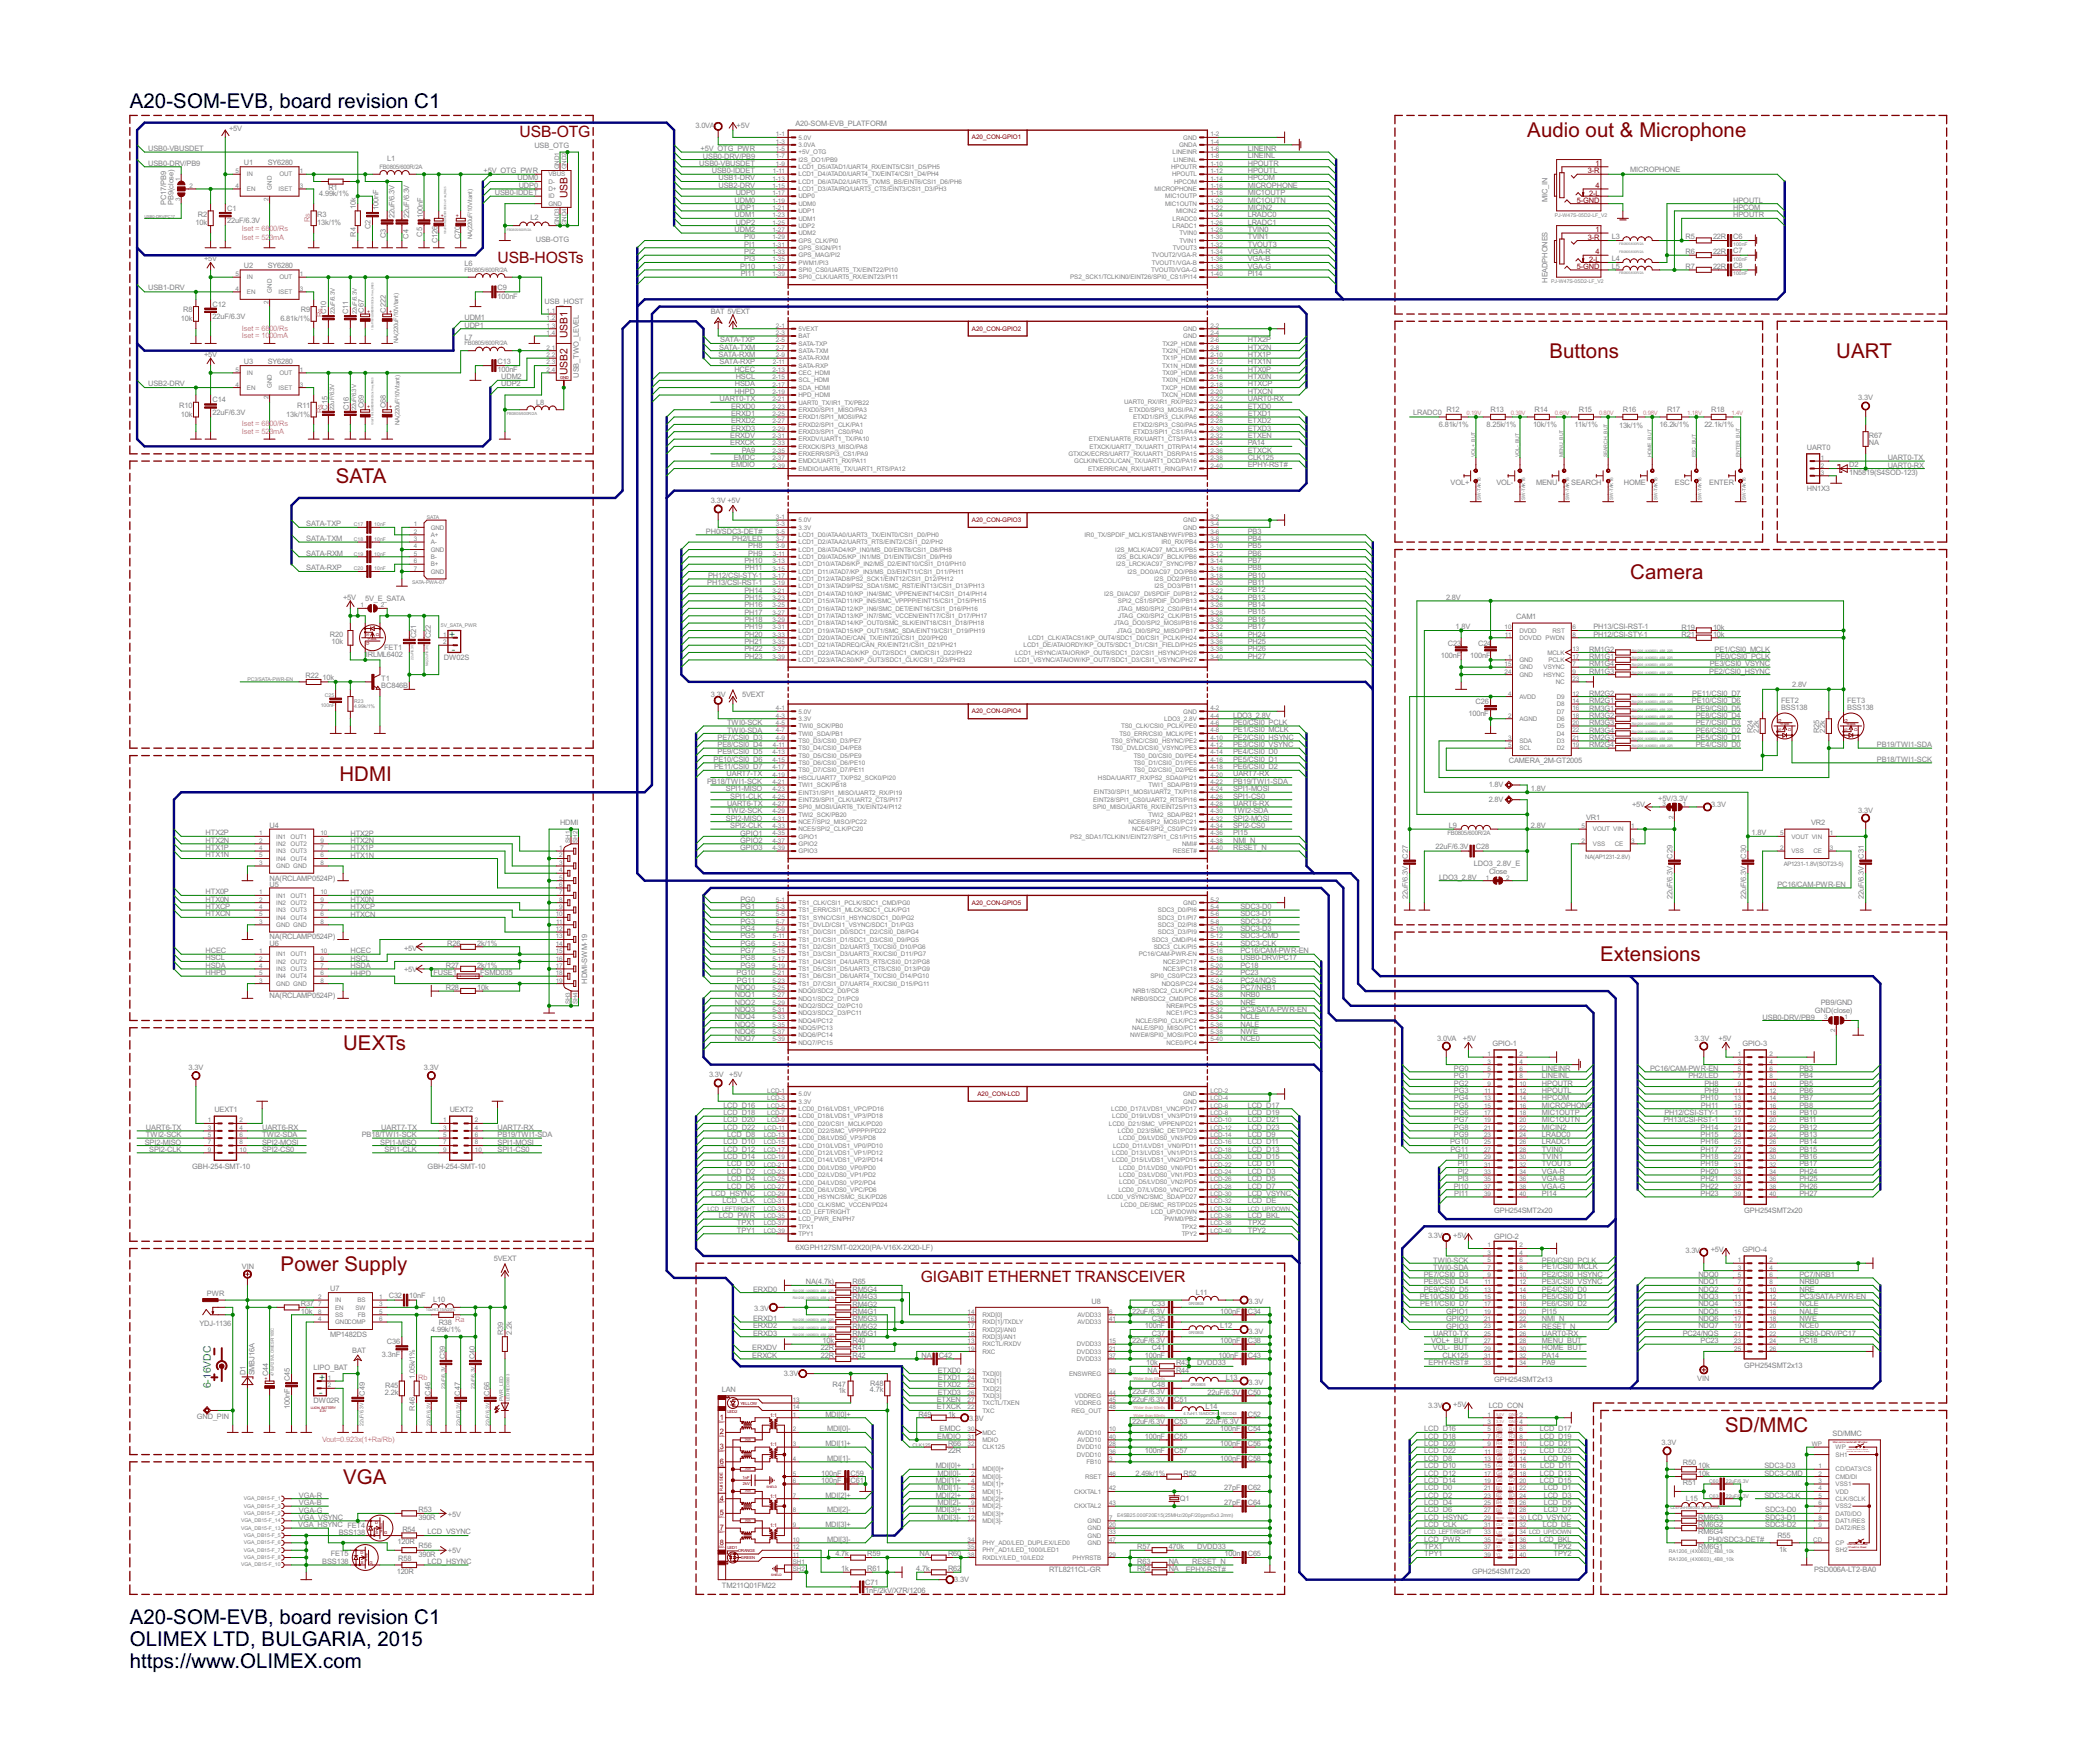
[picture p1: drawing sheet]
<svg xmlns="http://www.w3.org/2000/svg" width="200mm" height="170mm" viewBox="0 0 200 170" stroke-linecap="round" stroke-linejoin="round" font-family="sans-serif">
<defs><g id="words">
<g font-size="2.2">
<text x="12.5" y="10.4">A20-SOM-EVB, board revision C1</text>
<text x="12.5" y="156.6">A20-SOM-EVB, board revision C1</text>
<text x="12.5" y="158.7">OLIMEX LTD, BULGARIA, 2015</text>
<text x="12.5" y="160.9">https://www.OLIMEX.com</text>
</g>
<g font-size="2.2" fill="#800000">
<text x="147.4" y="13.3">Audio out &amp; Microphone</text>
<text x="149.5" y="34.5">Buttons</text>
<text x="177.2" y="34.5">UART</text>
<text x="32.4" y="46.6">SATA</text>
<text x="157.3" y="55.8">Camera</text>
<text x="32.7" y="75.4">HDMI</text>
<text x="154.4" y="92.7">Extensions</text>
<text x="33.1" y="101.3">UEXTs</text>
<text x="27.1" y="122.5">Power Supply</text>
<text x="33.1" y="143.1">VGA</text>
<text x="166.5" y="138.1">SD/MMC</text>
</g>
<g font-size="1.7" fill="#800000">
<text x="50.1" y="13.3">USB-OTG</text>
<text x="48" y="25.3">USB-HOSTs</text>
<text x="88.8" y="123.6">GIGABIT ETHERNET TRANSCEIVER</text>
</g>
<g font-size="1.1" fill="#800000">
<text x="54.7" y="19.1" transform="rotate(-90 54.7 19.1)">USB</text>
<text x="54.7" y="32.6" transform="rotate(-90 54.7 32.6)">USB1</text>
<text x="54.7" y="36.2" transform="rotate(-90 54.7 36.2)">USB2</text>
</g>
<g font-size="1.1" fill="#008080">
<text x="43.4" y="61.5">+</text>
<text x="43.6" y="62.9">-</text>
<text x="20.3" y="133.9" transform="rotate(-90 20.3 133.9)">6-16VDC</text>
<text x="30.8" y="133.2">+</text>
<text x="30.8" y="134.6">-</text>
</g>
<g font-size=".8" fill="#808080">
<text x="14.3" y="16">USB0-DRV/PB9</text>
<text x="14.3" y="14.6">USB0-VBUSDET</text>
<text x="22.1" y="12.6">+5V</text>
<text x="23.5" y="15.9">U1</text>
<text x="25.8" y="15.9">SY6280</text>
<text x="37.4" y="15.6">L1</text>
<text x="46.7" y="16.7">+5V_OTG_PWR</text>
<text x="49.9" y="17.4">UDM0</text>
<text x="51.6" y="14.3">USB_OTG</text>
<text x="67.1" y="12.3">3.0VA</text>
<text x="67.5" y="16">USB0-VBUSDET</text>
<text x="67.6" y="14.6">+5V_OTG_PWR</text>
<text x="67.8" y="15.3">USB0-DRV/PB9</text>
<text x="68.7" y="16.7">USB0-IDDET</text>
<text x="69.3" y="17.4">USB1-DRV</text>
<text x="71.1" y="12.3">+5V</text>
<text x="76.8" y="12.2">A20-SOM-EVB_PLATFORM</text>
<text x="120.4" y="16.7">HPOUTL</text>
<text x="120.4" y="17.4">HPCOM</text>
<text x="120.4" y="16">HPOUTR</text>
<text x="120.4" y="14.6">LINEINR</text>
<text x="120.4" y="15.3">LINEINL</text>
<text x="157.3" y="16.6">MICROPHONE</text>
<text x="16" y="19.8" transform="rotate(-90 16 19.8)">PC17/PB9</text>
<text x="16.7" y="19.7" transform="rotate(-90 16.7 19.7)">PB9(close)</text>
<text x="18.9" y="21.7">10k</text>
<text x="19.1" y="20.9">R2</text>
<text x="21.9" y="21.5">22uF/6.3V</text>
<text x="21.9" y="20.3">C1</text>
<text x="30.6" y="21.7">13k/1%</text>
<text x="30.6" y="20.9">R3</text>
<text x="30.8" y="18.9">4.99k/1%</text>
<text x="31.7" y="18.4">R1</text>
<text x="34.3" y="22.8" transform="rotate(-90 34.3 22.8)">R4</text>
<text x="34.3" y="20.2" transform="rotate(-90 34.3 20.2)">10k</text>
<text x="35.8" y="22.1" transform="rotate(-90 35.8 22.1)">C2</text>
<text x="36.5" y="20.3" transform="rotate(-90 36.5 20.3)">100nF</text>
<text x="37.2" y="22.9" transform="rotate(-90 37.2 22.9)">C3</text>
<text x="38.1" y="21" transform="rotate(-90 38.1 21)">22uF/6.3V</text>
<text x="39.4" y="23" transform="rotate(-90 39.4 23)">C4</text>
<text x="39.5" y="21" transform="rotate(-90 39.5 21)">22uF/6.3V</text>
<text x="40.7" y="22.8" transform="rotate(-90 40.7 22.8)">C5</text>
<text x="40.8" y="21" transform="rotate(-90 40.8 21)">100nF</text>
<text x="42.2" y="23.5" transform="rotate(-90 42.2 23.5)">C126</text>
<text x="44.4" y="23.1" transform="rotate(-90 44.4 23.1)">C70</text>
<text x="47.7" y="18.8">USB0-IDDET</text>
<text x="50" y="18.1">UDP0</text>
<text x="51.2" y="21.2">L2</text>
<text x="51.7" y="23.3">USB-OTG</text>
<text x="69.3" y="18.1">USB2-DRV</text>
<text x="70.9" y="21">UDM1</text>
<text x="70.9" y="19.5">UDM0</text>
<text x="70.9" y="22.4">UDM2</text>
<text x="71" y="20.2">UDP1</text>
<text x="71" y="18.8">UDP0</text>
<text x="71" y="21.7">UDP2</text>
<text x="71.8" y="23.1">PI0</text>
<text x="71.8" y="23.8">PI1</text>
<text x="120.4" y="20.2">MICIN2</text>
<text x="120.4" y="19.5">MIC1OUTN</text>
<text x="120.4" y="18.8">MIC1OUTP</text>
<text x="120.4" y="21.7">LRADC1</text>
<text x="120.4" y="22.4">TVIN0</text>
<text x="120.4" y="23.1">TVIN1</text>
<text x="120.4" y="23.8">TVOUT3</text>
<text x="120.4" y="21">LRADC0</text>
<text x="120.4" y="18.1">MICROPHONE</text>
<text x="149.3" y="19.5" transform="rotate(-90 149.3 19.5)">MIC_IN</text>
<text x="155.5" y="23.1">L3</text>
<text x="162.6" y="23.1">R5</text>
<text x="165.3" y="23.1">22R</text>
<text x="167.2" y="23">C6</text>
<text x="167.2" y="19.5">HPOUTL</text>
<text x="167.2" y="20.2">HPCOM</text>
<text x="167.2" y="21">HPOUTR</text>
<text x="14.3" y="28">USB1-DRV</text>
<text x="19.7" y="25.1">+5V</text>
<text x="20.5" y="29.6">C12</text>
<text x="23.5" y="25.9">U2</text>
<text x="25.8" y="25.9">SY6280</text>
<text x="44.8" y="25.7">L6</text>
<text x="48" y="28.8">100nF</text>
<text x="48" y="28">C9</text>
<text x="52.5" y="29.3">USB_HOST</text>
<text x="71.4" y="25.9">PI10</text>
<text x="71.5" y="26.6">PI11</text>
<text x="71.8" y="25.2">PI3</text>
<text x="71.8" y="24.5">PI2</text>
<text x="120.4" y="25.9">VGA-G</text>
<text x="120.4" y="25.2">VGA-B</text>
<text x="120.4" y="24.5">VGA-R</text>
<text x="120.4" y="26.6">PI14</text>
<text x="149.3" y="27.3" transform="rotate(-90 149.3 27.3)">HEADPHONES</text>
<text x="155.5" y="25.9">L5</text>
<text x="155.5" y="25.2">L4</text>
<text x="162.6" y="24.5">R6</text>
<text x="162.6" y="25.9">R7</text>
<text x="165.3" y="24.5">22R</text>
<text x="165.3" y="25.9">22R</text>
<text x="167.2" y="24.4">C7</text>
<text x="167.2" y="25.9">C8</text>
<text x="17.5" y="31">10k</text>
<text x="17.7" y="30.1">R8</text>
<text x="19.7" y="34.4">+5V</text>
<text x="20.5" y="30.8">22uF/6.3V</text>
<text x="23.5" y="35.1">U3</text>
<text x="25.8" y="35.1">SY6280</text>
<text x="27.1" y="31">6.81k/1%</text>
<text x="29" y="30.1">R9</text>
<text x="31.5" y="30.3" transform="rotate(-90 31.5 30.3)">C10</text>
<text x="33.6" y="30.3" transform="rotate(-90 33.6 30.3)">C11</text>
<text x="35.1" y="30.1" transform="rotate(-90 35.1 30.1)">C67</text>
<text x="37.2" y="30.1" transform="rotate(-90 37.2 30.1)">C222</text>
<text x="44.8" y="32.8">L7</text>
<text x="44.8" y="31.6">UDP1</text>
<text x="44.8" y="30.9">UDM1</text>
<text x="48" y="35.9">100nF</text>
<text x="48" y="35.1">C13</text>
<text x="68.6" y="30.3">BAT 5VEXT</text>
<text x="69.3" y="34.4">SATA-RXM</text>
<text x="69.4" y="33.7">SATA-TXM</text>
<text x="69.4" y="35.1">SATA-RXP</text>
<text x="69.5" y="33">SATA-TXP</text>
<text x="70.9" y="35.9">HCEC</text>
<text x="120.4" y="33">HTX2P</text>
<text x="120.4" y="33.7">HTX2N</text>
<text x="120.4" y="34.4">HTX1P</text>
<text x="120.4" y="35.1">HTX1N</text>
<text x="120.4" y="35.9">HTX0P</text>
<text x="14.3" y="37.2">USB2-DRV</text>
<text x="17.3" y="39.3">R10</text>
<text x="17.5" y="40.2">10k</text>
<text x="20.5" y="40">22uF/6.3V</text>
<text x="20.5" y="38.8">C14</text>
<text x="27.6" y="40.2">13k/1%</text>
<text x="28.7" y="39.3">R11</text>
<text x="31.6" y="39.5" transform="rotate(-90 31.6 39.5)">C15</text>
<text x="33.7" y="39.5" transform="rotate(-90 33.7 39.5)">C16</text>
<text x="35.1" y="39.4" transform="rotate(-90 35.1 39.4)">C69</text>
<text x="37.2" y="39.4" transform="rotate(-90 37.2 39.4)">C68</text>
<text x="48.4" y="36.6">UDM2</text>
<text x="48.4" y="37.3">UDP2</text>
<text x="51.7" y="39.1">L8</text>
<text x="55.8" y="36.4" transform="rotate(-90 55.8 36.4)">USB_TWO_LEVEL</text>
<text x="69.4" y="38.7">UART0-TX</text>
<text x="70.5" y="39.4">ERXD0</text>
<text x="70.5" y="40.1">ERXD1</text>
<text x="70.5" y="40.8">ERXD2</text>
<text x="70.5" y="41.5">ERXD3</text>
<text x="70.9" y="38">HHPD</text>
<text x="70.9" y="37.3">HSDA</text>
<text x="71" y="36.6">HSCL</text>
<text x="120.4" y="39.4">ETXD0</text>
<text x="120.4" y="40.1">ETXD1</text>
<text x="120.4" y="40.8">ETXD2</text>
<text x="120.4" y="41.5">ETXD3</text>
<text x="120.4" y="38.7">UART0-RX</text>
<text x="120.4" y="36.6">HTX0N</text>
<text x="120.4" y="37.3">HTXCP</text>
<text x="120.4" y="38">HTXCN</text>
<text x="136.4" y="40">LRADC0</text>
<text x="138.8" y="41.2">6.81k/1%</text>
<text x="139.6" y="39.8">R12</text>
<text x="143.4" y="41.2">8.25k/1%</text>
<text x="143.8" y="39.8">R13</text>
<text x="147.9" y="41.2">10k/1%</text>
<text x="148.1" y="39.8">R14</text>
<text x="151.9" y="41.2">11k/1%</text>
<text x="152.3" y="39.8">R15</text>
<text x="156.2" y="41.2">13k/1%</text>
<text x="156.6" y="39.8">R16</text>
<text x="160.1" y="41.2">16.2k/1%</text>
<text x="160.9" y="39.8">R17</text>
<text x="164.5" y="41.2">22.1k/1%</text>
<text x="165.1" y="39.8">R18</text>
<text x="179.3" y="38.6">3.3V</text>
<text x="70.5" y="42.2">ERXDV</text>
<text x="70.5" y="43">ERXCK</text>
<text x="70.6" y="45.1">EMDIO</text>
<text x="70.8" y="44.4">EMDC</text>
<text x="71.6" y="43.7">PA9</text>
<text x="120.4" y="42.2">ETXEN</text>
<text x="120.4" y="43">PA14</text>
<text x="120.4" y="43.7">ETXCK</text>
<text x="120.4" y="45.1">EPHY-RST#</text>
<text x="120.4" y="44.4">CLK125</text>
<text x="140" y="46.8">VOL+</text>
<text x="144.4" y="46.8">VOL-</text>
<text x="148.2" y="46.8">MENU</text>
<text x="151.6" y="46.8">SEARCH</text>
<text x="156.7" y="46.8">HOME</text>
<text x="161.6" y="46.8">ESC</text>
<text x="164.9" y="46.8">ENTER</text>
<text x="174.3" y="47.3">HN1X3</text>
<text x="174.3" y="43.4">UART0</text>
<text x="178.4" y="45.9">1N5819(S4SOD-123)</text>
<text x="178.4" y="45.1">D2</text>
<text x="180.3" y="42.9">NA</text>
<text x="180.3" y="42.2">R67</text>
<text x="182.1" y="44.4">UART0-TX</text>
<text x="182.1" y="45.1">UART0-RX</text>
<text x="29.6" y="50.8">SATA-TXP</text>
<text x="29.6" y="52.2">SATA-TXM</text>
<text x="29.6" y="53.6">SATA-RXM</text>
<text x="68.1" y="51.5">PH0/SDC3-DET#</text>
<text x="68.6" y="48.6">3.3V +5V</text>
<text x="70.7" y="52.2">PH2/LED</text>
<text x="72.2" y="53.6">PH9</text>
<text x="72.2" y="52.9">PH8</text>
<text x="120.4" y="51.5">PB3</text>
<text x="120.4" y="52.2">PB4</text>
<text x="120.4" y="53.6">PB6</text>
<text x="120.4" y="52.9">PB5</text>
<text x="29.6" y="55">SATA-RXP</text>
<text x="33.1" y="57.9">+5V</text>
<text x="35.2" y="58">5V_E_SATA</text>
<text x="68.2" y="56.4">PH13/CSI-RST-1</text>
<text x="68.3" y="55.7">PH12/CSI-STY-1</text>
<text x="71.8" y="59.3">PH17</text>
<text x="71.8" y="57.9">PH15</text>
<text x="71.8" y="57.1">PH14</text>
<text x="71.8" y="54.3">PH10</text>
<text x="71.8" y="60">PH18</text>
<text x="71.8" y="58.6">PH16</text>
<text x="71.9" y="55">PH11</text>
<text x="120.4" y="55.7">PB10</text>
<text x="120.4" y="57.8">PB13</text>
<text x="120.4" y="57.1">PB12</text>
<text x="120.4" y="56.4">PB11</text>
<text x="120.4" y="54.3">PB7</text>
<text x="120.4" y="58.6">PB14</text>
<text x="120.4" y="59.3">PB15</text>
<text x="120.4" y="60">PB16</text>
<text x="120.4" y="55">PB8</text>
<text x="139.5" y="57.9">2.8V</text>
<text x="146.3" y="59.7">CAM1</text>
<text x="29.5" y="65.4">R22</text>
<text x="31.1" y="65.6">10k</text>
<text x="31.8" y="61.4">R20</text>
<text x="32" y="62.1">10k</text>
<text x="35.3" y="63.4">IRLML6402</text>
<text x="36.8" y="65.7">T1</text>
<text x="37.1" y="62.7">FET1</text>
<text x="40.2" y="61.5" transform="rotate(-90 40.2 61.5)">C21</text>
<text x="41.6" y="61.5" transform="rotate(-90 41.6 61.5)">C22</text>
<text x="42.8" y="63.6">DW02S</text>
<text x="71.8" y="63.5">PH23</text>
<text x="71.8" y="62.8">PH22</text>
<text x="71.8" y="62.1">PH21</text>
<text x="71.8" y="61.4">PH20</text>
<text x="71.8" y="60.7">PH19</text>
<text x="120.4" y="63.5">PH27</text>
<text x="120.4" y="62.8">PH26</text>
<text x="120.4" y="62.1">PH25</text>
<text x="120.4" y="61.4">PH24</text>
<text x="120.4" y="60.7">PB17</text>
<text x="139" y="63.5">100nF</text>
<text x="139.7" y="62.3">C23</text>
<text x="140.4" y="60.7">1.8V</text>
<text x="141.9" y="63.5">100nF</text>
<text x="142.6" y="62.3">C24</text>
<text x="153.4" y="63.6">RM1G1</text>
<text x="153.4" y="62.9">RM1G2</text>
<text x="153.4" y="65">RM1G3</text>
<text x="153.4" y="64.3">RM1G4</text>
<text x="153.8" y="60.7">PH13/CSI-RST-1</text>
<text x="153.8" y="61.4">PH12/CSI-STY-1</text>
<text x="162.2" y="60.7">R19</text>
<text x="162.2" y="61.4">R21</text>
<text x="164.9" y="65">PE2/CSI0_HSYNC</text>
<text x="165" y="64.3">PE3/CSI0_VSYNC</text>
<text x="165.3" y="60.7">10k</text>
<text x="165.3" y="61.4">10k</text>
<text x="165.4" y="62.9">PE1/CSI0_MCLK</text>
<text x="165.5" y="63.6">PE0/CSI0_PCLK</text>
<text x="36.8" y="66.3">BC846B</text>
<text x="68.6" y="67.2">3.3V</text>
<text x="69.2" y="71.3">PE7/CSI0_D3</text>
<text x="70.1" y="70">TWI0-SCK</text>
<text x="70.1" y="70.7">TWI0-SDA</text>
<text x="71.6" y="67.2">5VEXT</text>
<text x="119" y="71.3">PE2/CSI0_HSYNC</text>
<text x="119" y="70.6">PE1/CSI0_MCLK</text>
<text x="119" y="70">PE0/CSI0_PCLK</text>
<text x="119" y="69.2">LDO3_2.8V</text>
<text x="141.7" y="69.1">100nF</text>
<text x="142.4" y="67.9">C26</text>
<text x="153.4" y="67.8">RM2G1</text>
<text x="153.4" y="67.1">RM2G2</text>
<text x="153.4" y="71.4">RM2G3</text>
<text x="153.4" y="68.5">RM3G1</text>
<text x="153.4" y="69.2">RM3G2</text>
<text x="153.4" y="70">RM3G3</text>
<text x="153.4" y="70.7">RM3G4</text>
<text x="163.3" y="67.8">PE10/CSI0_D6</text>
<text x="163.3" y="67.1">PE11/CSI0_D7</text>
<text x="163.6" y="71.4">PE5/CSI0_D1</text>
<text x="163.6" y="70.7">PE6/CSI0_D2</text>
<text x="163.6" y="70">PE7/CSI0_D3</text>
<text x="163.6" y="69.2">PE8/CSI0_D4</text>
<text x="163.6" y="68.5">PE9/CSI0_D5</text>
<text x="169.1" y="70.7" transform="rotate(-90 169.1 70.7)">R24</text>
<text x="169.7" y="70.7" transform="rotate(-90 169.7 70.7)">2.2k</text>
<text x="171.9" y="68.5">BSS138</text>
<text x="171.9" y="67.8">FET2</text>
<text x="172.9" y="66.3">2.8V</text>
<text x="175.5" y="70.7" transform="rotate(-90 175.5 70.7)">R25</text>
<text x="176.1" y="70.7" transform="rotate(-90 176.1 70.7)">2.2k</text>
<text x="178.2" y="68.5">BSS138</text>
<text x="178.2" y="67.8">FET3</text>
<text x="68.2" y="75.6">PB18/TWI1-SCK</text>
<text x="68.9" y="73.5">PE10/CSI0_D6</text>
<text x="68.9" y="74.2">PE11/CSI0_D7</text>
<text x="69.2" y="72.1">PE8/CSI0_D4</text>
<text x="69.2" y="72.8">PE9/CSI0_D5</text>
<text x="70" y="76.3">SPI1-MISO</text>
<text x="70.1" y="74.9">UART7-TX</text>
<text x="70.1" y="77.7">UART6-TX</text>
<text x="70.5" y="77">SPI1-CLK</text>
<text x="119" y="75.6">PB19/TWI1-SDA</text>
<text x="119" y="72.1">PE3/CSI0_VSYNC</text>
<text x="119" y="72.8">PE4/CSI0_D0</text>
<text x="119" y="73.5">PE5/CSI0_D1</text>
<text x="119" y="74.2">PE6/CSI0_D2</text>
<text x="119" y="74.9">UART7-RX</text>
<text x="119" y="76.3">SPI1-MOSI</text>
<text x="119" y="77">SPI1-CS0</text>
<text x="119" y="77.7">UART6-RX</text>
<text x="143.6" y="77.3">2.8V</text>
<text x="143.6" y="75.9">1.8V</text>
<text x="145.6" y="73.6">CAMERA_2M-GT2005</text>
<text x="147.7" y="76.3">1.8V</text>
<text x="153.4" y="72.1">RM2G4</text>
<text x="157.5" y="77.8">+5V</text>
<text x="160" y="77.2">+5V/3.3V</text>
<text x="163.6" y="72.1">PE4/CSI0_D0</text>
<text x="165.1" y="77.8">3.3V</text>
<text x="181.1" y="73.5">PB18/TWI1-SCK</text>
<text x="181.1" y="72.1">PB19/TWI1-SDA</text>
<text x="19.8" y="80.6">HTX2P</text>
<text x="19.8" y="81.3">HTX2N</text>
<text x="19.8" y="82">HTX1P</text>
<text x="19.8" y="82.7">HTX1N</text>
<text x="26" y="79.9">U4</text>
<text x="33.8" y="80.6">HTX2P</text>
<text x="33.8" y="81.3">HTX2N</text>
<text x="33.8" y="82">HTX1P</text>
<text x="33.8" y="82.7">HTX1N</text>
<text x="54" y="79.6">HDMI</text>
<text x="70" y="79.1">SPI2-MISO</text>
<text x="70.1" y="78.4">TWI2-SCK</text>
<text x="70.5" y="79.9">SPI2-CLK</text>
<text x="71.4" y="82">GPIO3</text>
<text x="71.4" y="81.3">GPIO2</text>
<text x="71.4" y="80.6">GPIO1</text>
<text x="119" y="82">RESET_N</text>
<text x="119" y="81.3">NMI_N</text>
<text x="119" y="78.4">TWI2-SDA</text>
<text x="119" y="79.9">SPI2-CS0</text>
<text x="119" y="79.1">SPI2-MOSI</text>
<text x="119" y="80.6">PI15</text>
<text x="135.8" y="82.8" transform="rotate(-90 135.8 82.8)">C27</text>
<text x="138.5" y="81.9">22uF/6.3V</text>
<text x="139.8" y="79.9">L9</text>
<text x="142.2" y="83.5">LDO3_2.8V_E</text>
<text x="142.4" y="81.9">C28</text>
<text x="147.7" y="79.9">2.8V</text>
<text x="153" y="79">VR1</text>
<text x="161.4" y="82.8" transform="rotate(-90 161.4 82.8)">C29</text>
<text x="168.5" y="82.8" transform="rotate(-90 168.5 82.8)">C30</text>
<text x="169" y="80.5">1.8V</text>
<text x="174.8" y="79.6">VR2</text>
<text x="179.3" y="78.4">3.3V</text>
<text x="179.8" y="82.8" transform="rotate(-90 179.8 82.8)">C31</text>
<text x="19.8" y="86.2">HTX0P</text>
<text x="19.8" y="87">HTX0N</text>
<text x="19.8" y="87.7">HTXCP</text>
<text x="19.8" y="88.4">HTXCN</text>
<text x="26" y="84.9">NA(RCLAMP0524P)</text>
<text x="26" y="85.6">U5</text>
<text x="33.8" y="86.3">HTX0P</text>
<text x="33.8" y="87">HTX0N</text>
<text x="33.8" y="87.7">HTXCP</text>
<text x="33.8" y="88.4">HTXCN</text>
<text x="71.5" y="87">PG0</text>
<text x="71.5" y="87.7">PG1</text>
<text x="71.5" y="88.4">PG2</text>
<text x="71.5" y="89.1">PG3</text>
<text x="71.5" y="89.8">PG4</text>
<text x="119.7" y="89.8">SDC3-D3</text>
<text x="119.7" y="87.7">SDC3-D0</text>
<text x="119.7" y="88.4">SDC3-D1</text>
<text x="119.7" y="89.1">SDC3-D2</text>
<text x="135.8" y="86.7" transform="rotate(-90 135.8 86.7)">22uF/6.3V</text>
<text x="138.9" y="84.9">LDO3_2.8V</text>
<text x="143.7" y="84.3">Close</text>
<text x="161.4" y="86.7" transform="rotate(-90 161.4 86.7)">22uF/6.3V</text>
<text x="168.5" y="86.7" transform="rotate(-90 168.5 86.7)">22uF/6.3V</text>
<text x="171.5" y="85.6">PC16/CAM-PWR-EN</text>
<text x="179.8" y="86.7" transform="rotate(-90 179.8 86.7)">22uF/6.3V</text>
<text x="19.8" y="91.9">HCEC</text>
<text x="19.8" y="92.6">HSCL</text>
<text x="19.8" y="93.3">HSDA</text>
<text x="19.8" y="94.1">HHPD</text>
<text x="26" y="90.6">NA(RCLAMP0524P)</text>
<text x="26" y="91.2">U6</text>
<text x="33.8" y="92">HCEC</text>
<text x="33.8" y="92.7">HSCL</text>
<text x="33.8" y="93.4">HSDA</text>
<text x="33.8" y="94.1">HHPD</text>
<text x="39" y="93.8">+5V</text>
<text x="39" y="91.7">+5V</text>
<text x="41.8" y="94.1">FUSE1</text>
<text x="43" y="95.5">R28</text>
<text x="43" y="93.3">R27</text>
<text x="43.2" y="91.2">R26</text>
<text x="46.1" y="95.5">10k</text>
<text x="46.1" y="93.3">2k/1%</text>
<text x="46.1" y="91.2">2k/1%</text>
<text x="46.3" y="94.1">FSMD035</text>
<text x="56.7" y="94.9" transform="rotate(-90 56.7 94.9)">HDMI-SWM-19</text>
<text x="70.9" y="95.5">NDQ0</text>
<text x="71.1" y="94.1">PG10</text>
<text x="71.1" y="94.8">PG11</text>
<text x="71.5" y="90.5">PG5</text>
<text x="71.5" y="91.2">PG6</text>
<text x="71.5" y="91.9">PG7</text>
<text x="71.5" y="92.6">PG8</text>
<text x="71.5" y="93.3">PG9</text>
<text x="119.7" y="95.5">PC7/NRB1</text>
<text x="119.7" y="94.8">PC24/NQS</text>
<text x="119.7" y="94.1">PC23</text>
<text x="119.7" y="93.3">PC18</text>
<text x="119.7" y="92.6">USB0-DRV/PC17</text>
<text x="119.7" y="90.5">SDC3-CMD</text>
<text x="119.7" y="91.2">SDC3-CLK</text>
<text x="119.7" y="91.9">PC16/CAM-PWR-EN</text>
<text x="26" y="96.3">NA(RCLAMP0524P)</text>
<text x="70.9" y="96.2">NDQ1</text>
<text x="70.9" y="96.9">NDQ2</text>
<text x="70.9" y="97.6">NDQ3</text>
<text x="70.9" y="98.3">NDQ4</text>
<text x="70.9" y="99">NDQ5</text>
<text x="70.9" y="99.7">NDQ6</text>
<text x="70.9" y="100.4">NDQ7</text>
<text x="119.7" y="99.7">NWE</text>
<text x="119.7" y="99">NALE</text>
<text x="119.7" y="98.3">NCLE</text>
<text x="119.7" y="100.4">NCE0</text>
<text x="119.7" y="96.9">NRE</text>
<text x="119.7" y="96.2">NRB0</text>
<text x="119.7" y="97.6">PC3/SATA-PWR-EN</text>
<text x="138.7" y="100.4">3.0VA</text>
<text x="141.2" y="100.4">+5V</text>
<text x="144" y="100.9">GPIO-1</text>
<text x="163.5" y="100.4">3.3V</text>
<text x="165.8" y="100.4">+5V</text>
<text x="168.1" y="100.9">GPIO-3</text>
<text x="170.1" y="98.3">USB0-DRV/PB9</text>
<text x="175.1" y="97.7">GND(close)</text>
<text x="175.7" y="96.9">PB9/GND</text>
<text x="18.2" y="103.2">3.3V</text>
<text x="20.7" y="107.3">UEXT1</text>
<text x="40.9" y="103.2">3.3V</text>
<text x="43.4" y="107.3">UEXT2</text>
<text x="68.4" y="103.9">3.3V +5V</text>
<text x="69.8" y="107.5">LCD_D18</text>
<text x="69.8" y="106.8">LCD_D16</text>
<text x="120.4" y="107.5">LCD_D19</text>
<text x="120.4" y="106.8">LCD_D17</text>
<text x="140.3" y="103.3">PG0</text>
<text x="140.3" y="104">PG1</text>
<text x="140.3" y="104.7">PG2</text>
<text x="140.3" y="105.4">PG3</text>
<text x="140.3" y="106.1">PG4</text>
<text x="140.3" y="106.8">PG5</text>
<text x="140.3" y="107.5">PG6</text>
<text x="148.8" y="105.4">HPOUTL</text>
<text x="148.8" y="106.1">HPCOM</text>
<text x="148.8" y="104.7">HPOUTR</text>
<text x="148.8" y="107.5">MIC1OUTP</text>
<text x="148.8" y="103.3">LINEINR</text>
<text x="148.8" y="104">LINEINL</text>
<text x="148.8" y="106.8">MICROPHONE</text>
<text x="159.2" y="103.3">PC16/CAM-PWR-EN</text>
<text x="160.6" y="107.5">PH12/CSI-STY-1</text>
<text x="162.9" y="104">PH2/LED</text>
<text x="164.1" y="106.1">PH10</text>
<text x="164.1" y="106.9">PH11</text>
<text x="164.5" y="105.4">PH9</text>
<text x="164.5" y="104.7">PH8</text>
<text x="173.6" y="103.3">PB3</text>
<text x="173.6" y="104">PB4</text>
<text x="173.6" y="107.5">PB10</text>
<text x="173.6" y="106.1">PB7</text>
<text x="173.6" y="105.4">PB6</text>
<text x="173.6" y="104.7">PB5</text>
<text x="173.6" y="106.8">PB8</text>
<text x="14" y="110.4">SPI2-MISO</text>
<text x="14.1" y="109.7">TWI2-SCK</text>
<text x="14.1" y="109">UART6-TX</text>
<text x="14.4" y="111.1">SPI2-CLK</text>
<text x="18.6" y="112.7">GBH-254-SMT-10</text>
<text x="25.3" y="109.7">TWI2-SDA</text>
<text x="25.3" y="111.1">SPI2-CS0</text>
<text x="25.3" y="110.4">SPI2-MOSI</text>
<text x="25.3" y="109">UART6-RX</text>
<text x="34.9" y="109.7">PB18/TWI1-SCK</text>
<text x="36.7" y="110.4">SPI1-MISO</text>
<text x="36.8" y="109">UART7-TX</text>
<text x="37.1" y="111.1">SPI1-CLK</text>
<text x="41.3" y="112.7">GBH-254-SMT-10</text>
<text x="48" y="109.7">PB19/TWI1-SDA</text>
<text x="48" y="109">UART7-RX</text>
<text x="48" y="110.4">SPI1-MOSI</text>
<text x="48" y="111.1">SPI1-CS0</text>
<text x="69.8" y="110.4">LCD_D10</text>
<text x="69.8" y="111.1">LCD_D12</text>
<text x="69.8" y="111.8">LCD_D14</text>
<text x="69.8" y="108.2">LCD_D20</text>
<text x="69.8" y="109">LCD_D22</text>
<text x="70.2" y="113.2">LCD_D2</text>
<text x="70.2" y="113.9">LCD_D4</text>
<text x="70.2" y="109.7">LCD_D8</text>
<text x="70.2" y="112.5">LCD_D0</text>
<text x="120.4" y="113.2">LCD_D3</text>
<text x="120.4" y="113.9">LCD_D5</text>
<text x="120.4" y="110.4">LCD_D11</text>
<text x="120.4" y="111.1">LCD_D13</text>
<text x="120.4" y="111.8">LCD_D15</text>
<text x="120.4" y="108.2">LCD_D21</text>
<text x="120.4" y="109">LCD_D23</text>
<text x="120.4" y="109.7">LCD_D9</text>
<text x="120.4" y="112.5">LCD_D1</text>
<text x="139.9" y="110.4">PG10</text>
<text x="140" y="111.1">PG11</text>
<text x="140.3" y="108.2">PG7</text>
<text x="140.3" y="109">PG8</text>
<text x="140.3" y="109.7">PG9</text>
<text x="140.7" y="113.9">PI3</text>
<text x="140.7" y="111.8">PI0</text>
<text x="140.7" y="112.5">PI1</text>
<text x="140.7" y="113.2">PI2</text>
<text x="148.8" y="109">MICIN2</text>
<text x="148.8" y="113.9">VGA-B</text>
<text x="148.8" y="113.2">VGA-R</text>
<text x="148.8" y="108.2">MIC1OUTN</text>
<text x="148.8" y="110.4">LRADC1</text>
<text x="148.8" y="111.1">TVIN0</text>
<text x="148.8" y="111.8">TVIN1</text>
<text x="148.8" y="112.5">TVOUT3</text>
<text x="148.8" y="109.7">LRADC0</text>
<text x="160.5" y="108.2">PH13/CSI-RST-1</text>
<text x="164.1" y="113.9">PH21</text>
<text x="164.1" y="113.2">PH20</text>
<text x="164.1" y="112.5">PH19</text>
<text x="164.1" y="111.1">PH17</text>
<text x="164.1" y="109.7">PH15</text>
<text x="164.1" y="109">PH14</text>
<text x="164.1" y="111.8">PH18</text>
<text x="164.1" y="110.4">PH16</text>
<text x="173.6" y="113.9">PH25</text>
<text x="173.6" y="113.2">PH24</text>
<text x="173.6" y="109.7">PB13</text>
<text x="173.6" y="109">PB12</text>
<text x="173.6" y="108.2">PB11</text>
<text x="173.6" y="110.4">PB14</text>
<text x="173.6" y="111.1">PB15</text>
<text x="173.6" y="111.8">PB16</text>
<text x="173.6" y="112.5">PB17</text>
<text x="68.6" y="115.3">LCD_HSYNC</text>
<text x="69.4" y="117.5">LCD_PWR</text>
<text x="69.7" y="116.1">LCD_CLK</text>
<text x="70.2" y="114.6">LCD_D6</text>
<text x="71.1" y="118.2">TPX1</text>
<text x="71.1" y="118.9">TPY1</text>
<text x="120.4" y="118.2">TPX2</text>
<text x="120.4" y="118.9">TPY2</text>
<text x="120.4" y="114.6">LCD_D7</text>
<text x="120.4" y="115.3">LCD_VSYNC</text>
<text x="120.4" y="116.1">LCD_DE</text>
<text x="120.4" y="117.5">LCD_BKL</text>
<text x="137.8" y="119.5">3.3V</text>
<text x="140.2" y="119.4">+5V</text>
<text x="140.3" y="114.6">PI10</text>
<text x="140.3" y="115.3">PI11</text>
<text x="144.2" y="117">GPH254SMT2x20</text>
<text x="144.2" y="119.5">GPIO-2</text>
<text x="148.8" y="114.6">VGA-G</text>
<text x="148.8" y="115.3">PI14</text>
<text x="164.1" y="115.3">PH23</text>
<text x="164.1" y="114.6">PH22</text>
<text x="168.3" y="117">GPH254SMT2x20</text>
<text x="173.6" y="115.3">PH27</text>
<text x="173.6" y="114.6">PH26</text>
<text x="20" y="125">PWR</text>
<text x="23.3" y="122.4">VIN</text>
<text x="29" y="125.9">R37</text>
<text x="31.9" y="124.5">U7</text>
<text x="37.5" y="125.2">C32</text>
<text x="39.5" y="125.2">10nF</text>
<text x="41.8" y="125.6">L10</text>
<text x="47.7" y="121.7">5VEXT</text>
<text x="72.7" y="124.6">ERXD0</text>
<text x="76.8" y="120.6">6XGPH127SMT-02X20(PA-V16X-2X20-LF)</text>
<text x="77.7" y="123.9">NA(4.7k)</text>
<text x="82.3" y="124.6">RM5G4</text>
<text x="82.3" y="125.3">RM4G3</text>
<text x="82.3" y="123.9">R65</text>
<text x="105.3" y="125.7">U8</text>
<text x="111.1" y="126">C33</text>
<text x="115.4" y="124.9">L11</text>
<text x="120.5" y="125.8">3.3V</text>
<text x="137" y="125.3">PE10/CSI0_D6</text>
<text x="137" y="126">PE11/CSI0_D7</text>
<text x="137.4" y="123.2">PE7/CSI0_D3</text>
<text x="137.4" y="123.9">PE8/CSI0_D4</text>
<text x="137.4" y="124.6">PE9/CSI0_D5</text>
<text x="138.3" y="121.8">TWI0-SCK</text>
<text x="138.3" y="122.5">TWI0-SDA</text>
<text x="148.8" y="123.9">PE3/CSI0_VSYNC</text>
<text x="148.8" y="124.6">PE4/CSI0_D0</text>
<text x="148.8" y="125.3">PE5/CSI0_D1</text>
<text x="148.8" y="126">PE6/CSI0_D2</text>
<text x="148.8" y="123.2">PE2/CSI0_HSYNC</text>
<text x="148.8" y="122.4">PE1/CSI0_MCLK</text>
<text x="148.8" y="121.8">PE0/CSI0_PCLK</text>
<text x="162.6" y="120.9">3.3V</text>
<text x="163.9" y="123.2">NDQ0</text>
<text x="163.9" y="123.9">NDQ1</text>
<text x="163.9" y="124.6">NDQ2</text>
<text x="163.9" y="125.3">NDQ3</text>
<text x="163.9" y="126">NDQ4</text>
<text x="165.1" y="120.8">+5V</text>
<text x="168.1" y="120.7">GPIO-4</text>
<text x="173.6" y="126">NCLE</text>
<text x="173.6" y="124.6">NRE</text>
<text x="173.6" y="123.9">NRB0</text>
<text x="173.6" y="123.2">PC7/NRB1</text>
<text x="173.6" y="125.3">PC3/SATA-PWR-EN</text>
<text x="19.3" y="127.9">YDJ-1136</text>
<text x="29" y="126.8">10k</text>
<text x="31.9" y="128.9">MP1482DS</text>
<text x="34" y="130.5">BAT</text>
<text x="36.8" y="130.8">3.3nF</text>
<text x="37.3" y="129.6">C36</text>
<text x="41.6" y="128.5">4.99k/1%</text>
<text x="42.3" y="127.8">R38</text>
<text x="43" y="131.1" transform="rotate(-90 43 131.1)">C39</text>
<text x="45.8" y="131.1" transform="rotate(-90 45.8 131.1)">C40</text>
<text x="48.5" y="128.8" transform="rotate(-90 48.5 128.8)">R39</text>
<text x="49.4" y="128.8" transform="rotate(-90 49.4 128.8)">2.2k</text>
<text x="72.6" y="130.2">ERXDV</text>
<text x="72.6" y="131">ERXCK</text>
<text x="72.7" y="127.4">ERXD1</text>
<text x="72.7" y="128.1">ERXD2</text>
<text x="72.7" y="128.8">ERXD3</text>
<text x="72.8" y="126.5">3.3V</text>
<text x="79.2" y="131">22R</text>
<text x="79.2" y="130.2">22R</text>
<text x="79.4" y="129.5">10k</text>
<text x="82.3" y="131">R42</text>
<text x="82.3" y="130.2">R41</text>
<text x="82.3" y="128.9">RM5G1</text>
<text x="82.3" y="128.2">RM5G2</text>
<text x="82.3" y="127.4">RM5G3</text>
<text x="82.3" y="126.7">RM4G1</text>
<text x="82.3" y="126">RM4G2</text>
<text x="82.3" y="129.5">R40</text>
<text x="88.9" y="131">NA</text>
<text x="90.6" y="131">C42</text>
<text x="109.2" y="126.7">22uF/6.3V</text>
<text x="109.2" y="129.5">22uF/6.3V</text>
<text x="110.5" y="128.1">100nF</text>
<text x="110.5" y="131">100nF</text>
<text x="110.6" y="131.7">10k</text>
<text x="111.1" y="127.4">C35</text>
<text x="111.1" y="130.2">C41</text>
<text x="111.1" y="128.8">C37</text>
<text x="113.5" y="131.7">R43</text>
<text x="115.5" y="131.7">DVDD33</text>
<text x="117.6" y="131">100nF</text>
<text x="117.7" y="128">L12</text>
<text x="117.7" y="126.7">100nF</text>
<text x="117.7" y="129.5">100nF</text>
<text x="120.4" y="126.7">C34</text>
<text x="120.4" y="129.5">C38</text>
<text x="120.4" y="131">C43</text>
<text x="120.5" y="128.6">3.3V</text>
<text x="137.8" y="131.7">EPHY-RST#</text>
<text x="138.1" y="129.5">VOL+_BUT</text>
<text x="138.3" y="130.2">VOL-_BUT</text>
<text x="138.3" y="128.8">UART0-TX</text>
<text x="139.2" y="131">CLK125</text>
<text x="139.6" y="128.2">GPIO3</text>
<text x="139.6" y="127.4">GPIO2</text>
<text x="139.6" y="126.7">GPIO1</text>
<text x="148.8" y="128.2">RESET_N</text>
<text x="148.8" y="127.4">NMI_N</text>
<text x="148.8" y="131.7">PA9</text>
<text x="148.8" y="131">PA14</text>
<text x="148.8" y="128.8">UART0-RX</text>
<text x="148.8" y="126.7">PI15</text>
<text x="148.8" y="129.5">MENU_BUT</text>
<text x="148.8" y="130.2">HOME_BUT</text>
<text x="162.4" y="128.8">PC24/NQS</text>
<text x="163.9" y="126.7">NDQ5</text>
<text x="163.9" y="127.4">NDQ6</text>
<text x="163.9" y="128.1">NDQ7</text>
<text x="164.1" y="129.5">PC23</text>
<text x="168.3" y="131.9">GPH254SMT2x13</text>
<text x="173.6" y="127.4">NWE</text>
<text x="173.6" y="126.7">NALE</text>
<text x="173.6" y="128.1">NCE0</text>
<text x="173.6" y="129.5">PC18</text>
<text x="173.6" y="128.8">USB0-DRV/PC17</text>
<text x="19" y="136.9">GND_PIN</text>
<text x="23.7" y="132.7" transform="rotate(-90 23.7 132.7)">D1</text>
<text x="24.5" y="132.7" transform="rotate(-90 24.5 132.7)">SMBJ16A</text>
<text x="25.9" y="132.7" transform="rotate(-90 25.9 132.7)">C44</text>
<text x="28" y="135.9" transform="rotate(-90 28 135.9)">100nF</text>
<text x="28" y="133.2" transform="rotate(-90 28 133.2)">C45</text>
<text x="30.3" y="135.3">DW02R</text>
<text x="30.3" y="132.1">LIPO_BAT</text>
<text x="35.2" y="134.6" transform="rotate(-90 35.2 134.6)">C49</text>
<text x="37.1" y="134.6">2.2k</text>
<text x="37.2" y="133.9">R45</text>
<text x="40" y="136.1" transform="rotate(-90 40 136.1)">R46</text>
<text x="40" y="133" transform="rotate(-90 40 133)">1.05k/1%</text>
<text x="41.5" y="134.6" transform="rotate(-90 41.5 134.6)">C46</text>
<text x="44.4" y="134.6" transform="rotate(-90 44.4 134.6)">C47</text>
<text x="47.2" y="134.6" transform="rotate(-90 47.2 134.6)">C66</text>
<text x="69.7" y="134.3">LAN</text>
<text x="75.6" y="132.7">3.3V</text>
<text x="79.6" y="136.6">MDI[0]+</text>
<text x="80.3" y="133.8">R47</text>
<text x="80.9" y="134.4">1k</text>
<text x="83.9" y="134.3">4.7k</text>
<text x="84" y="133.7">R48</text>
<text x="88.6" y="136.6">R49</text>
<text x="90.4" y="135.2">ETXEN</text>
<text x="90.4" y="135.9">ETXCK</text>
<text x="90.5" y="132.4">ETXD0</text>
<text x="90.5" y="133.1">ETXD1</text>
<text x="90.5" y="133.8">ETXD2</text>
<text x="90.5" y="134.5">ETXD3</text>
<text x="91.5" y="136.6">1k</text>
<text x="93.5" y="137">3.3V</text>
<text x="109.2" y="135.2">22uF/6.3V</text>
<text x="109.2" y="134.5">22uF/6.3V</text>
<text x="109.2" y="137.3">22uF/6.3V</text>
<text x="110.7" y="132.4">NA</text>
<text x="111.1" y="133.8">C48</text>
<text x="113.3" y="135.2">C51</text>
<text x="113.3" y="137.3">C53</text>
<text x="113.5" y="132.4">R44</text>
<text x="116.3" y="135.9">L14</text>
<text x="116.3" y="137.3">22uF/6.3V</text>
<text x="116.5" y="134.5">22uF/6.3V</text>
<text x="118.3" y="133.1">L13</text>
<text x="120.4" y="134.5">C50</text>
<text x="120.4" y="136.6">C52</text>
<text x="120.5" y="133.6">3.3V</text>
<text x="137.8" y="135.8">3.3V</text>
<text x="140.2" y="135.7">+5V</text>
<text x="143.6" y="135.8">LCD_CON</text>
<text x="144.2" y="133.3">GPH254SMT2x13</text>
<text x="163.8" y="133.1">VIN</text>
<text x="79.2" y="142.3">100nF</text>
<text x="79.2" y="143">100nF</text>
<text x="79.6" y="139.5">MDI[1]+</text>
<text x="79.8" y="138.1">MDI[0]-</text>
<text x="79.8" y="140.9">MDI[1]-</text>
<text x="82.1" y="142.3">C59</text>
<text x="82.1" y="143">C61</text>
<text x="90.3" y="141.6">MDI[0]+</text>
<text x="90.3" y="143">MDI[1]+</text>
<text x="90.4" y="138.8">EMDIO</text>
<text x="90.5" y="142.3">MDI[0]-</text>
<text x="90.5" y="143.7">MDI[1]-</text>
<text x="90.7" y="138.1">EMDC</text>
<text x="91.5" y="140.2">22R</text>
<text x="91.5" y="139.5">R66</text>
<text x="109.6" y="142.3">2.49k/1%</text>
<text x="110.5" y="138.8">100nF</text>
<text x="110.5" y="140.2">100nF</text>
<text x="113.3" y="138.8">C55</text>
<text x="113.3" y="140.2">C57</text>
<text x="114.2" y="142.3">R52</text>
<text x="117.7" y="138.1">100nF</text>
<text x="117.7" y="139.5">100nF</text>
<text x="117.7" y="140.9">100nF</text>
<text x="118.1" y="143.7">27pF</text>
<text x="120.4" y="138.1">C54</text>
<text x="120.4" y="139.5">C56</text>
<text x="120.4" y="143.7">C62</text>
<text x="120.4" y="140.9">C58</text>
<text x="137.4" y="141.6">LCD_D10</text>
<text x="137.4" y="142.3">LCD_D12</text>
<text x="137.4" y="143">LCD_D14</text>
<text x="137.4" y="138.8">LCD_D18</text>
<text x="137.4" y="139.5">LCD_D20</text>
<text x="137.4" y="140.2">LCD_D22</text>
<text x="137.4" y="138.1">LCD_D16</text>
<text x="137.4" y="140.9">LCD_D8</text>
<text x="137.4" y="143.7">LCD_D0</text>
<text x="148.6" y="142.3">LCD_D13</text>
<text x="148.6" y="143">LCD_D15</text>
<text x="148.6" y="138.8">LCD_D19</text>
<text x="148.6" y="139.5">LCD_D21</text>
<text x="148.6" y="140.2">LCD_D23</text>
<text x="148.6" y="138.1">LCD_D17</text>
<text x="148.6" y="141.6">LCD_D11</text>
<text x="149" y="140.9">LCD_D9</text>
<text x="149" y="143.7">LCD_D1</text>
<text x="160.3" y="139.4">3.3V</text>
<text x="162.4" y="143.3">R51</text>
<text x="162.4" y="141.3">R50</text>
<text x="163.9" y="142.3">10k</text>
<text x="163.9" y="141.6">10k</text>
<text x="170.3" y="142.3">SDC3-CMD</text>
<text x="170.3" y="141.6">SDC3-D3</text>
<text x="176.8" y="138.5">SD/MMC</text>
<text x="28.8" y="147.3">VGA_HSYNC FET4</text>
<text x="28.8" y="145.9">VGA-G</text>
<text x="28.8" y="145.2">VGA-B</text>
<text x="28.8" y="144.5">VGA-R</text>
<text x="28.8" y="146.6">VGA_VSYNC</text>
<text x="32.7" y="148.1">BSS138</text>
<text x="38.4" y="148.9">120R</text>
<text x="38.8" y="147.8">R54</text>
<text x="40.4" y="146.6">390R</text>
<text x="40.4" y="145.8">R53</text>
<text x="40.4" y="149.3">R56</text>
<text x="41.3" y="148">LCD_VSYNC</text>
<text x="43.2" y="146.3">+5V</text>
<text x="43.2" y="149.8">+5V</text>
<text x="79.6" y="144.4">MDI[2]+</text>
<text x="79.6" y="147.3">MDI[3]+</text>
<text x="79.8" y="145.9">MDI[2]-</text>
<text x="79.8" y="148.7">MDI[3]-</text>
<text x="90.3" y="144.4">MDI[2]+</text>
<text x="90.3" y="145.9">MDI[3]+</text>
<text x="90.5" y="145.2">MDI[2]-</text>
<text x="90.5" y="146.6">MDI[3]-</text>
<text x="109.7" y="149.4">R57</text>
<text x="112.8" y="149.4">470k</text>
<text x="113.8" y="144.8">Q1</text>
<text x="115.5" y="149.4">DVDD33</text>
<text x="118.1" y="145.2">27pF</text>
<text x="120.4" y="145.2">C64</text>
<text x="137.4" y="149.4">TPX1</text>
<text x="137.4" y="144.4">LCD_D2</text>
<text x="137.4" y="145.2">LCD_D4</text>
<text x="137.4" y="145.9">LCD_D6</text>
<text x="137.4" y="146.6">LCD_HSYNC</text>
<text x="137.4" y="147.3">LCD_CLK</text>
<text x="137.4" y="148.7">LCD_PWR</text>
<text x="147.5" y="146.6">LCD_VSYNC</text>
<text x="148.5" y="148.7">LCD_BKL</text>
<text x="148.9" y="147.3">LCD_DE</text>
<text x="149" y="144.4">LCD_D3</text>
<text x="149" y="145.2">LCD_D5</text>
<text x="149" y="145.9">LCD_D7</text>
<text x="149.9" y="149.4">TPX2</text>
<text x="162.7" y="144.8">L15</text>
<text x="163.9" y="149.4">RM6G1</text>
<text x="163.9" y="147.3">RM6G2</text>
<text x="163.9" y="146.6">RM6G3</text>
<text x="163.9" y="147.9">RM6G4</text>
<text x="164.8" y="148.7">PH0/SDC3-DET#</text>
<text x="170.3" y="144.4">SDC3-CLK</text>
<text x="170.3" y="145.9">SDC3-D0</text>
<text x="170.3" y="146.6">SDC3-D1</text>
<text x="170.3" y="147.3">SDC3-D2</text>
<text x="171.5" y="148.4">R55</text>
<text x="171.7" y="149.7">1k</text>
<text x="31.1" y="150.8">BSS138</text>
<text x="31.9" y="150.1">FET5</text>
<text x="38.3" y="151.8">120R</text>
<text x="38.4" y="150.6">R58</text>
<text x="40.4" y="150.2">390R</text>
<text x="41.3" y="150.8">LCD_HSYNC</text>
<text x="69.7" y="153.2">TM211Q01FM22</text>
<text x="80.6" y="150.1">4.7k</text>
<text x="81.2" y="151.5">1k</text>
<text x="83.5" y="153.7">1nF/2kV/X7R/1206</text>
<text x="83.5" y="152.9">C71</text>
<text x="83.7" y="151.5">R61</text>
<text x="83.7" y="150.1">R59</text>
<text x="88.4" y="151.5">4.7k</text>
<text x="88.7" y="150.1">NA</text>
<text x="91.5" y="150.1">R60</text>
<text x="91.5" y="151.5">R62</text>
<text x="92.1" y="152.6">3.3V</text>
<text x="101.2" y="151.6">RTL8211CL-GR</text>
<text x="109.7" y="150.8">R63</text>
<text x="109.7" y="151.5">R64</text>
<text x="112.8" y="150.8">NA</text>
<text x="112.8" y="151.5">NA</text>
<text x="114.4" y="151.6">EPHY-RST#</text>
<text x="115" y="150.8">RESET_N</text>
<text x="118.2" y="150.1">100n</text>
<text x="120.4" y="150.1">C65</text>
<text x="137.4" y="150.1">TPY1</text>
<text x="142" y="151.8">GPH254SMT2x20</text>
<text x="149.9" y="150.1">TPY2</text>
<text x="175" y="151.6">PSD006A-LT2-BA0</text>
</g>
<g font-size=".8" fill="#800000">
<text x="153.2" y="16.7">3-R</text>
<text x="153.9" y="16">1</text>
<text x="152.1" y="19.6">5-GND</text>
<text x="153.2" y="23.1">3-R</text>
<text x="153.3" y="18.9">2-L</text>
<text x="153.9" y="18.1">4</text>
<text x="153.9" y="22.4">1</text>
<text x="152.1" y="26">5-GND</text>
<text x="153.3" y="25.2">2-L</text>
<text x="153.9" y="24.5">4</text>
<text x="69.5" y="136.9">1</text>
<text x="69.5" y="141.2">6</text>
<text x="69.5" y="138.3">2</text>
<text x="69.5" y="139.8">3</text>
<text x="69.5" y="144.7">4</text>
<text x="69.5" y="147.6">7</text>
<text x="69.5" y="149">8</text>
<text x="69.5" y="146.1">5</text>
</g>
<g font-size=".8" fill="#f0f">
<text x="23.3" y="22.3">Iset = 6800/Rs</text>
<text x="23.3" y="23.2">Iset = 523mA</text>
<text x="29.9" y="21.4" transform="rotate(-90 29.9 21.4)">Rs</text>
<text x="23.3" y="31.9">Iset = 6800/Rs</text>
<text x="23.3" y="32.6">Iset = 1000mA</text>
<text x="31.1" y="30.6" transform="rotate(-90 31.1 30.6)">Rs</text>
<text x="23.3" y="41.1">Iset = 6800/Rs</text>
<text x="23.3" y="41.8">Iset = 523mA</text>
<text x="31.1" y="39.8" transform="rotate(-90 31.1 39.8)">Rs</text>
<text x="43.9" y="127.5">Ra</text>
<text x="40.3" y="133.1">Rb</text>
<text x="31.1" y="139.1">Vout=0.923x(1+Ra/Rb)</text>
</g>
<g font-size=".7" fill="#808080">
<text x="17.4" y="17.4" transform="rotate(-90 17.4 17.4)">1</text>
<text x="22.7" y="16.7">5</text>
<text x="23.8" y="17">IN</text>
<text x="27" y="17">OUT</text>
<text x="28.9" y="16.7">1</text>
<text x="36.6" y="16.3">FB0805/600R/2A</text>
<text x="52.9" y="17">VBUS</text>
<text x="52.9" y="17.7">D-</text>
<text x="53.9" y="16.3" transform="rotate(-90 53.9 16.3)">GND1</text>
<text x="54.7" y="16.3" transform="rotate(-90 54.7 16.3)">GND2</text>
<text x="74.5" y="17.4">1-13</text>
<text x="74.6" y="16.7">1-11</text>
<text x="74.9" y="13.2">1-1</text>
<text x="74.9" y="13.9">1-3</text>
<text x="74.9" y="14.6">1-5</text>
<text x="74.9" y="15.3">1-7</text>
<text x="74.9" y="16">1-9</text>
<text x="77" y="13.5">5.0V</text>
<text x="77" y="14.2">3.0VA</text>
<text x="77" y="14.9">+5V_OTG</text>
<text x="77" y="15.6">I2S_DO1/PB9</text>
<text x="77" y="16.3">LCD1_D5/ATAD1/UART4_RX/EINT5/CSI1_D5/PH5</text>
<text x="77" y="17">LCD1_D4/ATAD0/UART4_TX/EINT4/CSI1_D4/PH4</text>
<text x="77" y="17.7">LCD1_D6/ATAD2/UART5_TX/MS_BS/EINT6/CSI1_D6/PH6</text>
<text x="113" y="16.3">HPOUTR</text>
<text x="113.1" y="17">HPOUTL</text>
<text x="113.1" y="14.9">LINEINR</text>
<text x="113.2" y="15.6">LINEINL</text>
<text x="113.3" y="17.7">HPCOM</text>
<text x="113.8" y="14.2">GNDA</text>
<text x="114.2" y="13.5">GND</text>
<text x="116.8" y="13.2">1-2</text>
<text x="116.8" y="13.9">1-4</text>
<text x="116.8" y="14.6">1-6</text>
<text x="116.8" y="15.3">1-8</text>
<text x="116.8" y="16">1-10</text>
<text x="116.8" y="16.7">1-12</text>
<text x="116.8" y="17.4">1-14</text>
<text x="17.4" y="19.4" transform="rotate(-90 17.4 19.4)">3</text>
<text x="18.3" y="18.1">2</text>
<text x="22.7" y="18.1">4</text>
<text x="23.8" y="18.4">EN</text>
<text x="25.9" y="19.4" transform="rotate(-90 25.9 19.4)">2</text>
<text x="26.2" y="18.3" transform="rotate(-90 26.2 18.3)">GND</text>
<text x="26.9" y="18.4">ISET</text>
<text x="28.9" y="18.1">3</text>
<text x="45.6" y="23.1" transform="rotate(-90 45.6 23.1)">NA(220uF/10V/tant)</text>
<text x="52.9" y="18.4">D+</text>
<text x="52.9" y="19.1">ID</text>
<text x="52.9" y="19.9">GND</text>
<text x="53.9" y="21.7" transform="rotate(-90 53.9 21.7)">GND3</text>
<text x="54.7" y="21.7" transform="rotate(-90 54.7 21.7)">GND4</text>
<text x="74.5" y="18.1">1-15</text>
<text x="74.5" y="18.8">1-17</text>
<text x="74.5" y="19.5">1-19</text>
<text x="74.5" y="20.3">1-21</text>
<text x="74.5" y="21">1-23</text>
<text x="74.5" y="21.7">1-25</text>
<text x="74.5" y="22.4">1-27</text>
<text x="74.5" y="23.1">1-29</text>
<text x="74.5" y="23.8">1-31</text>
<text x="77" y="18.4">LCD1_D3/ATAIRQ/UART3_CTS/EINT3/CSI1_D3/PH3</text>
<text x="77" y="19.1">UDP0</text>
<text x="77" y="19.9">UDM0</text>
<text x="77" y="20.6">UDP1</text>
<text x="77" y="21.3">UDM1</text>
<text x="77" y="22">UDP2</text>
<text x="77" y="22.7">UDM2</text>
<text x="77" y="23.4">GPS_CLK/PI0</text>
<text x="111.4" y="18.4">MICROPHONE</text>
<text x="112.4" y="19.9">MIC1OUTN</text>
<text x="112.4" y="19.1">MIC1OUTP</text>
<text x="113.1" y="21.3">LRADC0</text>
<text x="113.1" y="22">LRADC1</text>
<text x="113.5" y="20.6">MICIN2</text>
<text x="113.8" y="22.7">TVIN0</text>
<text x="113.8" y="23.4">TVIN1</text>
<text x="116.8" y="18.1">1-16</text>
<text x="116.8" y="18.8">1-18</text>
<text x="116.8" y="19.5">1-20</text>
<text x="116.8" y="20.3">1-22</text>
<text x="116.8" y="21">1-24</text>
<text x="116.8" y="21.7">1-26</text>
<text x="116.8" y="22.4">1-28</text>
<text x="116.8" y="23.1">1-30</text>
<text x="116.8" y="23.8">1-32</text>
<text x="22.7" y="28.1">4</text>
<text x="22.7" y="26.6">5</text>
<text x="23.8" y="28.4">EN</text>
<text x="23.8" y="27">IN</text>
<text x="25.9" y="29.3" transform="rotate(-90 25.9 29.3)">2</text>
<text x="26.2" y="28.2" transform="rotate(-90 26.2 28.2)">GND</text>
<text x="26.9" y="28.4">ISET</text>
<text x="27" y="26.9">OUT</text>
<text x="28.9" y="26.6">1</text>
<text x="28.9" y="28.1">3</text>
<text x="44.8" y="26.2">FB0805/600R/2A</text>
<text x="74.5" y="24.5">1-33</text>
<text x="74.5" y="25.2">1-35</text>
<text x="74.5" y="25.9">1-37</text>
<text x="74.5" y="26.6">1-39</text>
<text x="77" y="24.1">GPS_SIGN/PI1</text>
<text x="77" y="24.8">GPS_MAG/PI2</text>
<text x="77" y="25.5">PWM1/PI3</text>
<text x="77" y="26.2">SPI0_CS0/UART5_TX/EINT22/PI10</text>
<text x="77" y="27">SPI0_CLK/UART5_RX/EINT23/PI11</text>
<text x="103.3" y="26.9">PS2_SCK1/TCLKIN0/EINT26/SPI0_CS1/PI14</text>
<text x="111.1" y="26.2">TVOUT0/VGA-G</text>
<text x="111.1" y="24.8">TVOUT2/VGA-R</text>
<text x="111.1" y="25.5">TVOUT1/VGA-B</text>
<text x="113.2" y="24.1">TVOUT3</text>
<text x="116.8" y="24.5">1-34</text>
<text x="116.8" y="25.2">1-36</text>
<text x="116.8" y="25.9">1-38</text>
<text x="116.8" y="26.6">1-40</text>
<text x="22.7" y="35.9">5</text>
<text x="28.9" y="35.9">1</text>
<text x="32.3" y="30.3" transform="rotate(-90 32.3 30.3)">22uF/6.3V</text>
<text x="34.4" y="30.3" transform="rotate(-90 34.4 30.3)">22uF/6.3V</text>
<text x="38.4" y="33.1" transform="rotate(-90 38.4 33.1)">NA(220uF/10V/tant)</text>
<text x="44.8" y="33.3">FB0805/600R/2A</text>
<text x="52.7" y="33.7">2.1</text>
<text x="52.7" y="34.4">2.2</text>
<text x="52.7" y="35.2">2.3</text>
<text x="52.7" y="35.9">2.4</text>
<text x="52.7" y="30.2">1.1</text>
<text x="52.7" y="30.9">1.2</text>
<text x="52.7" y="31.6">1.3</text>
<text x="52.7" y="32.3">1.4</text>
<text x="74.5" y="35.9">2-13</text>
<text x="74.6" y="35.2">2-11</text>
<text x="74.9" y="31.6">2-1</text>
<text x="74.9" y="32.3">2-3</text>
<text x="74.9" y="33">2-5</text>
<text x="74.9" y="33.7">2-7</text>
<text x="74.9" y="34.4">2-9</text>
<text x="77" y="31.9">5VEXT</text>
<text x="77" y="32.6">BAT</text>
<text x="77" y="33.3">SATA-TXP</text>
<text x="77" y="34">SATA-TXM</text>
<text x="77" y="34.8">SATA-RXM</text>
<text x="77" y="35.5">SATA-RXP</text>
<text x="112.1" y="34">TX2N_HDMI</text>
<text x="112.1" y="35.5">TX1N_HDMI</text>
<text x="112.2" y="33.3">TX2P_HDMI</text>
<text x="112.2" y="34.8">TX1P_HDMI</text>
<text x="114.2" y="31.9">GND</text>
<text x="114.2" y="32.6">GND</text>
<text x="116.8" y="31.6">2-2</text>
<text x="116.8" y="32.3">2-4</text>
<text x="116.8" y="33">2-6</text>
<text x="116.8" y="33.7">2-8</text>
<text x="116.8" y="34.4">2-10</text>
<text x="116.8" y="35.2">2-12</text>
<text x="116.8" y="35.9">2-14</text>
<text x="22.7" y="37.3">4</text>
<text x="23.8" y="37.6">EN</text>
<text x="23.8" y="36.2">IN</text>
<text x="25.9" y="38.5" transform="rotate(-90 25.9 38.5)">2</text>
<text x="26.2" y="37.4" transform="rotate(-90 26.2 37.4)">GND</text>
<text x="26.9" y="37.6">ISET</text>
<text x="27" y="36.2">OUT</text>
<text x="28.9" y="37.3">3</text>
<text x="32.2" y="39.5" transform="rotate(-90 32.2 39.5)">22uF/6.3V</text>
<text x="34.4" y="39.6" transform="rotate(-90 34.4 39.6)">22uF/6.3V</text>
<text x="38.5" y="41" transform="rotate(-90 38.5 41)">NA(220uF/10V/tant)</text>
<text x="74.5" y="36.6">2-15</text>
<text x="74.5" y="37.3">2-17</text>
<text x="74.5" y="38">2-19</text>
<text x="74.5" y="38.7">2-21</text>
<text x="74.5" y="39.4">2-23</text>
<text x="74.5" y="40.1">2-25</text>
<text x="74.5" y="40.8">2-27</text>
<text x="74.5" y="41.5">2-29</text>
<text x="77" y="36.2">CEC_HDMI</text>
<text x="77" y="36.9">SCL_HDMI</text>
<text x="77" y="37.6">SDA_HDMI</text>
<text x="77" y="38.3">HPD_HDMI</text>
<text x="77" y="39">UART0_TX/IR1_TX/PB22</text>
<text x="77" y="39.7">ERXD0/SPI1_MISO/PA3</text>
<text x="77" y="40.4">ERXD1/SPI1_MOSI/PA2</text>
<text x="77" y="41.1">ERXD2/SPI1_CLK/PA1</text>
<text x="77" y="41.9">ERXD3/SPI1_CS0/PA0</text>
<text x="108.5" y="39">UART0_RX/IR1_RX/PB23</text>
<text x="109" y="39.7">ETXD0/SPI3_MOSI/PA7</text>
<text x="109.3" y="40.4">ETXD1/SPI3_CLK/PA6</text>
<text x="109.3" y="41.1">ETXD2/SPI3_CS0/PA5</text>
<text x="109.3" y="41.9">ETXD3/SPI1_CS1/PA4</text>
<text x="112.1" y="38.3">TXCN_HDMI</text>
<text x="112.1" y="37.6">TXCP_HDMI</text>
<text x="112.1" y="36.9">TX0N_HDMI</text>
<text x="112.2" y="36.2">TX0P_HDMI</text>
<text x="116.8" y="36.6">2-16</text>
<text x="116.8" y="37.3">2-18</text>
<text x="116.8" y="38">2-20</text>
<text x="116.8" y="38.7">2-22</text>
<text x="116.8" y="39.4">2-24</text>
<text x="116.8" y="40.1">2-26</text>
<text x="116.8" y="40.8">2-28</text>
<text x="116.8" y="41.5">2-30</text>
<text x="74.5" y="42.3">2-31</text>
<text x="74.5" y="43">2-33</text>
<text x="74.5" y="43.7">2-35</text>
<text x="74.5" y="44.4">2-37</text>
<text x="74.5" y="45.1">2-39</text>
<text x="77" y="42.6">ERXDV/UART1_TX/PA10</text>
<text x="77" y="43.3">ERXCK/SPI3_MISO/PA8</text>
<text x="77" y="44">ERXERR/SPI3_CS1/PA9</text>
<text x="77" y="44.7">EMDC/UART1_RX/PA11</text>
<text x="77" y="45.4">EMDIO/UART6_TX/UART1_RTS/PA12</text>
<text x="103.1" y="44">GTXCK/ECRS/UART7_RX/UART1_DSR/PA15</text>
<text x="103.7" y="44.7">GCLKIN/ECOL/CAN_TX/UART1_DCD/PA16</text>
<text x="105" y="45.4">ETXERR/CAN_RX/UART1_RING/PA17</text>
<text x="105.1" y="42.6">ETXEN/UART6_RX/UART1_CTS/PA13</text>
<text x="105.1" y="43.3">ETXCK/UART7_TX/UART1_DTR/PA14</text>
<text x="116.8" y="42.3">2-32</text>
<text x="116.8" y="43">2-34</text>
<text x="116.8" y="43.7">2-36</text>
<text x="116.8" y="44.4">2-38</text>
<text x="116.8" y="45.1">2-40</text>
<text x="175.7" y="44.4">1</text>
<text x="175.7" y="45.1">2</text>
<text x="175.7" y="45.8">3</text>
<text x="39.9" y="50.8">1</text>
<text x="39.9" y="51.5">2</text>
<text x="39.9" y="52.2">3</text>
<text x="39.9" y="52.9">4</text>
<text x="39.9" y="53.6">5</text>
<text x="41.6" y="51.1">GND</text>
<text x="41.6" y="51.8">A+</text>
<text x="41.6" y="52.5">A-</text>
<text x="41.6" y="53.2">GND</text>
<text x="41.6" y="53.9">B-</text>
<text x="74.6" y="53.6">3-11</text>
<text x="74.9" y="50.1">3-1</text>
<text x="74.9" y="50.8">3-3</text>
<text x="74.9" y="51.5">3-5</text>
<text x="74.9" y="52.2">3-7</text>
<text x="74.9" y="52.9">3-9</text>
<text x="77" y="50.4">5.0V</text>
<text x="77" y="51.1">3.3V</text>
<text x="77" y="51.8">LCD1_D0/ATAA0/UART3_TX/EINT0/CSI1_D0/PH0</text>
<text x="77" y="52.5">LCD1_D2/ATAA2/UART3_RTS/EINT2/CSI1_D2/PH2</text>
<text x="77" y="53.2">LCD1_D8/ATAD4/KP_IN0/MS_D0/EINT8/CSI1_D8/PH8</text>
<text x="77" y="53.9">LCD1_D9/ATAD5/KP_IN1/MS_D1/EINT9/CSI1_D9/PH9</text>
<text x="104.7" y="51.8">IR0_TX/SPDIF_MCLK/STANBYWFI/PB3</text>
<text x="107.6" y="53.2">I2S_MCLK/AC97_MCLK/PB5</text>
<text x="107.8" y="53.9">I2S_BCLK/AC97_BCLK/PB6</text>
<text x="112.1" y="52.5">IR0_RX/PB4</text>
<text x="114.2" y="50.4">GND</text>
<text x="114.2" y="51.1">GND</text>
<text x="116.8" y="50.1">3-2</text>
<text x="116.8" y="50.8">3-4</text>
<text x="116.8" y="51.5">3-6</text>
<text x="116.8" y="52.2">3-8</text>
<text x="116.8" y="52.9">3-10</text>
<text x="116.8" y="53.6">3-12</text>
<text x="34.8" y="58.6">1</text>
<text x="36.8" y="58.6">2</text>
<text x="39.9" y="54.3">6</text>
<text x="39.9" y="55">7</text>
<text x="41.6" y="54.6">B+</text>
<text x="41.6" y="55.3">GND</text>
<text x="74.5" y="54.3">3-13</text>
<text x="74.5" y="55">3-15</text>
<text x="74.5" y="55.7">3-17</text>
<text x="74.5" y="56.4">3-19</text>
<text x="74.5" y="57.2">3-21</text>
<text x="74.5" y="57.9">3-23</text>
<text x="74.5" y="58.6">3-25</text>
<text x="74.5" y="59.3">3-27</text>
<text x="74.5" y="60">3-29</text>
<text x="77" y="54.6">LCD1_D10/ATAD6/KP_IN2/MS_D2/EINT10/CSI1_D10/PH10</text>
<text x="77" y="55.3">LCD1_D11/ATAD7/KP_IN3/MS_D3/EINT11/CSI1_D11/PH11</text>
<text x="77" y="56">LCD1_D12/ATAD8/PS2_SCK1/EINT12/CSI1_D12/PH12</text>
<text x="77" y="56.8">LCD1_D13/ATAD9/PS2_SDA1/SMC_RST/EINT13/CSI1_D13/PH13</text>
<text x="77" y="57.5">LCD1_D14/ATAD10/KP_IN4/SMC_VPPEN/EINT14/CSI1_D14/PH14</text>
<text x="77" y="58.2">LCD1_D15/ATAD11/KP_IN5/SMC_VPPPP/EINT15/CSI1_D15/PH15</text>
<text x="77" y="58.9">LCD1_D16/ATAD12/KP_IN6/SMC_DET/EINT16/CSI1_D16/PH16</text>
<text x="77" y="59.6">LCD1_D17/ATAD13/KP_IN7/SMC_VCCEN/EINT17/CSI1_D17/PH17</text>
<text x="106.5" y="57.5">I2S_DI/AC97_DI/SPDIF_DI/PB12</text>
<text x="107.7" y="54.6">I2S_LRCK/AC97_SYNC/PB7</text>
<text x="107.8" y="58.9">JTAG_MS0/SPI2_CS0/PB14</text>
<text x="107.9" y="58.2">SPI2_CS1/SPDIF_DO/PB13</text>
<text x="107.9" y="59.6">JTAG_CK0/SPI2_CLK/PB15</text>
<text x="108.8" y="55.3">I2S_DO0/AC97_DO/PB8</text>
<text x="111.4" y="56">I2S_DO2/PB10</text>
<text x="111.4" y="56.8">I2S_DO3/PB11</text>
<text x="116.8" y="54.3">3-14</text>
<text x="116.8" y="55">3-16</text>
<text x="116.8" y="55.7">3-18</text>
<text x="116.8" y="56.4">3-20</text>
<text x="116.8" y="57.2">3-22</text>
<text x="116.8" y="57.9">3-24</text>
<text x="116.8" y="58.6">3-26</text>
<text x="116.8" y="59.3">3-28</text>
<text x="116.8" y="60">3-30</text>
<text x="42.8" y="61.4">1</text>
<text x="42.8" y="62.1">2</text>
<text x="74.5" y="60.7">3-31</text>
<text x="74.5" y="61.4">3-33</text>
<text x="74.5" y="62.1">3-35</text>
<text x="74.5" y="62.8">3-37</text>
<text x="74.5" y="63.5">3-39</text>
<text x="77" y="60.3">LCD1_D18/ATAD14/KP_OUT0/SMC_SLK/EINT18/CSI1_D18/PH18</text>
<text x="77" y="61">LCD1_D19/ATAD15/KP_OUT1/SMC_SDA/EINT19/CSI1_D19/PH19</text>
<text x="77" y="61.7">LCD1_D20/ATAOE/CAN_TX/EINT20/CSI1_D20/PH20</text>
<text x="77" y="62.4">LCD1_D21/ATADREQ/CAN_RX/EINT21/CSI1_D21/PH21</text>
<text x="77" y="63.1">LCD1_D22/ATADACK/KP_OUT2/SDC1_CMD/CSI1_D22/PH22</text>
<text x="77" y="63.9">LCD1_D23/ATACS0/KP_OUT3/SDC1_CLK/CSI1_D23/PH23</text>
<text x="97.9" y="63.9">LCD1_VSYNC/ATAIOW/KP_OUT7/SDC1_D3/CSI1_VSYNC/PH27</text>
<text x="98" y="63.1">LCD1_HSYNC/ATAIOR/KP_OUT6/SDC1_D2/CSI1_HSYNC/PH26</text>
<text x="98.8" y="62.4">LCD1_DE/ATAIORDY/KP_OUT5/SDC1_D1/CSI1_FIELD/PH25</text>
<text x="99.3" y="61.7">LCD1_CLK/ATACS1/KP_OUT4/SDC1_D0/CSI1_PCLK/PH24</text>
<text x="107.5" y="60.3">JTAG_DO0/SPI2_MOSI/PB16</text>
<text x="107.8" y="61">JTAG_DI0/SPI2_MISO/PB17</text>
<text x="116.8" y="60.7">3-32</text>
<text x="116.8" y="61.4">3-34</text>
<text x="116.8" y="62.1">3-36</text>
<text x="116.8" y="62.8">3-38</text>
<text x="116.8" y="63.5">3-40</text>
<text x="145.2" y="65">24</text>
<text x="145.2" y="60.7">10</text>
<text x="145.2" y="64.3">15</text>
<text x="145.2" y="61.4">11</text>
<text x="145.5" y="63.5">1</text>
<text x="146.6" y="65.3">GND</text>
<text x="146.6" y="63.9">GND</text>
<text x="146.6" y="61">DVDD</text>
<text x="146.6" y="61.7">DOVDD PWDN</text>
<text x="146.6" y="64.6">GND</text>
<text x="148.9" y="65.3">HSYNC</text>
<text x="148.9" y="64.6">VSYNC</text>
<text x="149.3" y="63.1">MCLK</text>
<text x="149.4" y="63.9">PCLK</text>
<text x="149.8" y="61">RST</text>
<text x="150.1" y="66">NC</text>
<text x="151.7" y="61.4">8</text>
<text x="151.7" y="60.7">6</text>
<text x="151.7" y="65">9</text>
<text x="151.7" y="64.3">7</text>
<text x="151.7" y="63.5">17</text>
<text x="151.7" y="62.8">13</text>
<text x="151.7" y="65.7">23</text>
<text x="74.9" y="68.5">4-1</text>
<text x="74.9" y="69.2">4-3</text>
<text x="74.9" y="69.9">4-5</text>
<text x="74.9" y="70.6">4-7</text>
<text x="74.9" y="71.3">4-9</text>
<text x="77" y="68.8">5.0V</text>
<text x="77" y="69.5">3.3V</text>
<text x="77" y="70.2">TWI0_SCK/PB0</text>
<text x="77" y="71">TWI0_SDA/PB1</text>
<text x="77" y="71.7">TS0_D3/CSI0_D3/PE7</text>
<text x="107.2" y="71.7">TS0_SYNC/CSI0_HSYNC/PE2</text>
<text x="108" y="70.9">TS0_ERR/CSI0_MCLK/PE1</text>
<text x="108.2" y="70.2">TS0_CLK/CSI0_PCLK/PE0</text>
<text x="112.3" y="69.5">LDO3_2.8V</text>
<text x="114.2" y="68.8">GND</text>
<text x="116.8" y="68.5">4-2</text>
<text x="116.8" y="69.2">4-4</text>
<text x="116.8" y="69.9">4-6</text>
<text x="116.8" y="70.6">4-8</text>
<text x="116.8" y="71.3">4-10</text>
<text x="145.5" y="69.2">2</text>
<text x="145.5" y="67.1">4</text>
<text x="145.5" y="71.3">3</text>
<text x="146.6" y="69.5">AGND</text>
<text x="146.6" y="67.4">AVDD</text>
<text x="146.6" y="71.7">SDA</text>
<text x="150.2" y="67.4">D9</text>
<text x="150.2" y="68.1">D8</text>
<text x="150.2" y="68.8">D7</text>
<text x="150.2" y="70.2">D5</text>
<text x="150.2" y="70.9">D4</text>
<text x="150.2" y="71.7">D3</text>
<text x="150.2" y="69.5">D6</text>
<text x="151.7" y="67.1">12</text>
<text x="151.7" y="67.8">14</text>
<text x="151.7" y="68.5">16</text>
<text x="151.7" y="69.9">20</text>
<text x="151.7" y="70.6">22</text>
<text x="151.7" y="71.3">21</text>
<text x="151.7" y="69.2">18</text>
<text x="74.5" y="72.8">4-13</text>
<text x="74.5" y="73.5">4-15</text>
<text x="74.5" y="74.2">4-17</text>
<text x="74.5" y="74.9">4-19</text>
<text x="74.5" y="75.6">4-21</text>
<text x="74.5" y="76.3">4-23</text>
<text x="74.5" y="77">4-25</text>
<text x="74.5" y="77.7">4-27</text>
<text x="74.6" y="72.1">4-11</text>
<text x="77" y="72.4">TS0_D4/CSI0_D4/PE8</text>
<text x="77" y="73.1">TS0_D5/CSI0_D5/PE9</text>
<text x="77" y="73.8">TS0_D6/CSI0_D6/PE10</text>
<text x="77" y="74.5">TS0_D7/CSI0_D7/PE11</text>
<text x="77" y="75.2">HSCL/UART7_TX/PS2_SCK0/PI20</text>
<text x="77" y="75.9">TWI1_SCK/PB18</text>
<text x="77" y="76.6">EINT31/SPI1_MISO/UART2_RX/PI19</text>
<text x="77" y="77.3">EINT29/SPI1_CLK/UART2_CTS/PI17</text>
<text x="105.5" y="77.3">EINT28/SPI1_CS0/UART2_RTS/PI16</text>
<text x="105.5" y="76.6">EINT30/SPI1_MOSI/UART2_TX/PI18</text>
<text x="105.9" y="75.2">HSDA/UART7_RX/PS2_SDA0/PI21</text>
<text x="107.3" y="72.4">TS0_DVLD/CSI0_VSYNC/PE3</text>
<text x="109.4" y="73.1">TS0_D0/CSI0_D0/PE4</text>
<text x="109.4" y="73.8">TS0_D1/CSI0_D1/PE5</text>
<text x="109.4" y="74.5">TS0_D2/CSI0_D2/PE6</text>
<text x="110.8" y="75.9">TWI1_SDA/PB19</text>
<text x="116.8" y="72.1">4-12</text>
<text x="116.8" y="72.8">4-14</text>
<text x="116.8" y="73.5">4-16</text>
<text x="116.8" y="74.2">4-18</text>
<text x="116.8" y="74.9">4-20</text>
<text x="116.8" y="75.6">4-22</text>
<text x="116.8" y="76.3">4-24</text>
<text x="116.8" y="77">4-26</text>
<text x="116.8" y="77.7">4-28</text>
<text x="145.5" y="72.1">5</text>
<text x="146.6" y="72.4">SCL</text>
<text x="150.2" y="72.4">D2</text>
<text x="151.7" y="72.1">19</text>
<text x="160.4" y="77.7">3</text>
<text x="162.4" y="77.7">1</text>
<text x="25" y="80.6">1</text>
<text x="25" y="81.3">2</text>
<text x="25" y="83.4">3</text>
<text x="25" y="82">4</text>
<text x="25" y="82.7">5</text>
<text x="26.7" y="80.9">IN1 OUT1</text>
<text x="26.7" y="81.6">IN2 OUT2</text>
<text x="26.7" y="83.7">GND GND</text>
<text x="26.7" y="82.3">IN3 OUT3</text>
<text x="26.7" y="83">IN4 OUT4</text>
<text x="30.9" y="82.7">6</text>
<text x="30.9" y="82">7</text>
<text x="30.9" y="83.4">8</text>
<text x="30.9" y="81.3">9</text>
<text x="30.9" y="80.6">10</text>
<text x="54" y="82">1</text>
<text x="54" y="82.7">2</text>
<text x="54" y="83.4">3</text>
<text x="55" y="81.3" transform="rotate(-90 55 81.3)">SH1</text>
<text x="55.7" y="81.3" transform="rotate(-90 55.7 81.3)">SH2</text>
<text x="74.5" y="78.4">4-29</text>
<text x="74.5" y="79.2">4-31</text>
<text x="74.5" y="79.9">4-33</text>
<text x="74.5" y="80.6">4-35</text>
<text x="74.5" y="81.3">4-37</text>
<text x="74.5" y="82">4-39</text>
<text x="77" y="78">SPI0_MOSI/UART6_TX/EINT24/PI12</text>
<text x="77" y="78.8">TWI2_SCK/PB20</text>
<text x="77" y="79.5">NCE7/SPI2_MISO/PC22</text>
<text x="77" y="80.2">NCE5/SPI2_CLK/PC20</text>
<text x="77" y="80.9">GPIO1</text>
<text x="77" y="81.6">GPIO2</text>
<text x="77" y="82.3">GPIO3</text>
<text x="103.3" y="80.9">PS2_SDA1/TCLKIN1/EINT27/SPI1_CS1/PI15</text>
<text x="105.5" y="78">SPI0_MISO/UART6_RX/EINT25/PI13</text>
<text x="108.9" y="79.5">NCE6/SPI2_MOSI/PC21</text>
<text x="109.2" y="80.2">NCE4/SPI2_CS0/PC19</text>
<text x="110.8" y="78.8">TWI2_SDA/PB21</text>
<text x="113.2" y="82.3">RESET#</text>
<text x="114.1" y="81.6">NMI#</text>
<text x="116.8" y="78.4">4-30</text>
<text x="116.8" y="79.2">4-32</text>
<text x="116.8" y="79.9">4-34</text>
<text x="116.8" y="80.6">4-36</text>
<text x="116.8" y="81.3">4-38</text>
<text x="116.8" y="82">4-40</text>
<text x="139.7" y="80.5">FB0805/600R/2A</text>
<text x="152.6" y="81.3">2</text>
<text x="152.6" y="79.9">5</text>
<text x="153" y="82.8">NA(AP1231-2.8V)</text>
<text x="153.7" y="81.6">VSS</text>
<text x="153.7" y="80.2">VOUT VIN</text>
<text x="155.8" y="81.6">CE</text>
<text x="157.4" y="79.9">1</text>
<text x="157.4" y="81.3">3</text>
<text x="161.5" y="79" transform="rotate(-90 161.5 79)">2</text>
<text x="171.8" y="82">2</text>
<text x="171.8" y="80.6">5</text>
<text x="172.1" y="83.5">AP1231-1.8V(SOT23-5)</text>
<text x="172.9" y="82.3">VSS</text>
<text x="172.9" y="80.9">VOUT VIN</text>
<text x="175" y="82.3">CE</text>
<text x="176.6" y="80.6">1</text>
<text x="176.6" y="82">3</text>
<text x="25" y="86.3">1</text>
<text x="25" y="87">2</text>
<text x="25" y="89.1">3</text>
<text x="25" y="87.7">4</text>
<text x="25" y="88.4">5</text>
<text x="26.7" y="86.6">IN1 OUT1</text>
<text x="26.7" y="87.3">IN2 OUT2</text>
<text x="26.7" y="89.4">GND GND</text>
<text x="26.7" y="88">IN3 OUT3</text>
<text x="26.7" y="88.7">IN4 OUT4</text>
<text x="30.9" y="88.4">6</text>
<text x="30.9" y="87.7">7</text>
<text x="30.9" y="89.1">8</text>
<text x="30.9" y="87">9</text>
<text x="30.9" y="86.3">10</text>
<text x="53.6" y="88.4">10</text>
<text x="53.6" y="89.8">12</text>
<text x="53.7" y="89.1">11</text>
<text x="54" y="84.1">4</text>
<text x="54" y="84.8">5</text>
<text x="54" y="85.5">6</text>
<text x="54" y="86.3">7</text>
<text x="54" y="87">8</text>
<text x="54" y="87.7">9</text>
<text x="74.9" y="87">5-1</text>
<text x="74.9" y="87.7">5-3</text>
<text x="74.9" y="88.4">5-5</text>
<text x="74.9" y="89.1">5-7</text>
<text x="74.9" y="89.8">5-9</text>
<text x="77" y="87.3">TS1_CLK/CSI1_PCLK/SDC1_CMD/PG0</text>
<text x="77" y="88">TS1_ERR/CSI1_MLCK/SDC1_CLK/PG1</text>
<text x="77" y="88.7">TS1_SYNC/CSI1_HSYNC/SDC1_D0/PG2</text>
<text x="77" y="89.4">TS1_DVLD/CSI1_VSYNC/SDC1_D1/PG3</text>
<text x="111.7" y="88">SDC3_D0/PI6</text>
<text x="111.7" y="88.7">SDC3_D1/PI7</text>
<text x="111.7" y="89.4">SDC3_D2/PI8</text>
<text x="114.2" y="87.3">GND</text>
<text x="116.8" y="87">5-2</text>
<text x="116.8" y="87.7">5-4</text>
<text x="116.8" y="88.4">5-6</text>
<text x="116.8" y="89.1">5-8</text>
<text x="116.8" y="89.8">5-10</text>
<text x="143.4" y="84.8">1</text>
<text x="145.3" y="84.8">2</text>
<text x="25" y="91.9">1</text>
<text x="25" y="92.6">2</text>
<text x="25" y="94.8">3</text>
<text x="25" y="93.4">4</text>
<text x="25" y="94.1">5</text>
<text x="26.7" y="92.2">IN1 OUT1</text>
<text x="26.7" y="93">IN2 OUT2</text>
<text x="26.7" y="95.1">GND GND</text>
<text x="26.7" y="93.7">IN3 OUT3</text>
<text x="26.7" y="94.4">IN4 OUT4</text>
<text x="30.9" y="94.1">6</text>
<text x="30.9" y="93.4">7</text>
<text x="30.9" y="94.8">8</text>
<text x="30.9" y="92.6">9</text>
<text x="30.9" y="91.9">10</text>
<text x="53.6" y="90.5">13</text>
<text x="53.6" y="91.2">14</text>
<text x="53.6" y="91.9">15</text>
<text x="53.6" y="92.6">16</text>
<text x="53.6" y="93.4">17</text>
<text x="53.6" y="94.1">18</text>
<text x="53.6" y="94.8">19</text>
<text x="74.5" y="91.2">5-13</text>
<text x="74.5" y="91.9">5-15</text>
<text x="74.5" y="92.6">5-17</text>
<text x="74.5" y="93.4">5-19</text>
<text x="74.5" y="94.1">5-21</text>
<text x="74.5" y="94.8">5-23</text>
<text x="74.5" y="95.5">5-25</text>
<text x="74.6" y="90.5">5-11</text>
<text x="77" y="90.1">TS1_D0/CSI1_D0/SDC1_D2/CSI0_D8/PG4</text>
<text x="77" y="90.8">TS1_D1/CSI1_D1/SDC1_D3/CSI0_D9/PG5</text>
<text x="77" y="91.5">TS1_D2/CSI1_D2/UART3_TX/CSI0_D10/PG6</text>
<text x="77" y="92.2">TS1_D3/CSI1_D3/UART3_RX/CSI0_D11/PG7</text>
<text x="77" y="93">TS1_D4/CSI1_D4/UART3_RTS/CSI0_D12/PG8</text>
<text x="77" y="93.7">TS1_D5/CSI1_D5/UART3_CTS/CSI0_D13/PG9</text>
<text x="77" y="94.4">TS1_D6/CSI1_D6/UART4_TX/CSI0_D14/PG10</text>
<text x="77" y="95.1">TS1_D7/CSI1_D7/UART4_RX/CSI0_D15/PG11</text>
<text x="77" y="95.8">NDQ0/SDC2_D0/PC8</text>
<text x="109.3" y="95.8">NRB1/SDC2_CLK/PC7</text>
<text x="109.9" y="92.2">PC16/CAM-PWR-EN</text>
<text x="111" y="94.4">SPI0_CS0/PC23</text>
<text x="111.1" y="90.8">SDC3_CMD/PI4</text>
<text x="111.3" y="91.5">SDC3_CLK/PI5</text>
<text x="111.7" y="90.1">SDC3_D3/PI9</text>
<text x="112.1" y="95.1">NDQS/PC24</text>
<text x="112.2" y="93">NCE2/PC17</text>
<text x="112.2" y="93.7">NCE3/PC18</text>
<text x="116.8" y="90.5">5-12</text>
<text x="116.8" y="91.2">5-14</text>
<text x="116.8" y="91.9">5-16</text>
<text x="116.8" y="92.6">5-18</text>
<text x="116.8" y="93.4">5-20</text>
<text x="116.8" y="94.1">5-22</text>
<text x="116.8" y="94.8">5-24</text>
<text x="116.8" y="95.5">5-26</text>
<text x="55" y="96.8" transform="rotate(-90 55 96.8)">SH3</text>
<text x="55.7" y="96.8" transform="rotate(-90 55.7 96.8)">SH4</text>
<text x="74.5" y="96.2">5-27</text>
<text x="74.5" y="96.9">5-29</text>
<text x="74.5" y="97.6">5-31</text>
<text x="74.5" y="98.3">5-33</text>
<text x="74.5" y="99">5-35</text>
<text x="74.5" y="99.7">5-37</text>
<text x="74.5" y="100.4">5-39</text>
<text x="77" y="96.5">NDQ1/SDC2_D1/PC9</text>
<text x="77" y="97.2">NDQ2/SDC2_D2/PC10</text>
<text x="77" y="97.9">NDQ3/SDC2_D3/PC11</text>
<text x="77" y="98.6">NDQ4/PC12</text>
<text x="77" y="99.3">NDQ5/PC13</text>
<text x="77" y="100">NDQ6/PC14</text>
<text x="77" y="100.8">NDQ7/PC15</text>
<text x="109.1" y="100">NWE#/SPI0_MOSI/PC0</text>
<text x="109.1" y="96.5">NRB0/SDC2_CMD/PC6</text>
<text x="109.2" y="99.3">NALE/SPI0_MISO/PC1</text>
<text x="109.6" y="98.6">NCLE/SPI0_CLK/PC2</text>
<text x="112.6" y="97.2">NRE#/PC5</text>
<text x="112.6" y="97.9">NCE1/PC3</text>
<text x="112.6" y="100.8">NCE0/PC4</text>
<text x="116.8" y="96.2">5-28</text>
<text x="116.8" y="96.9">5-30</text>
<text x="116.8" y="97.6">5-32</text>
<text x="116.8" y="98.3">5-34</text>
<text x="116.8" y="99">5-36</text>
<text x="116.8" y="99.7">5-38</text>
<text x="116.8" y="100.4">5-40</text>
<text x="143.5" y="101.9">1</text>
<text x="146.6" y="101.9">2</text>
<text x="167.7" y="101.9">1</text>
<text x="170.7" y="101.9">2</text>
<text x="176" y="98.3">3</text>
<text x="177.1" y="99.6" transform="rotate(-90 177.1 99.6)">2</text>
<text x="178" y="98.3">1</text>
<text x="74" y="105.4">LCD-1</text>
<text x="74" y="106.1">LCD-3</text>
<text x="74" y="106.8">LCD-5</text>
<text x="74" y="107.5">LCD-7</text>
<text x="77" y="105.7">5.0V</text>
<text x="77" y="106.4">3.3V</text>
<text x="77" y="107.1">LCD0_D16/LVDS1_VPC/PD16</text>
<text x="77" y="107.9">LCD0_D18/LVDS1_VP3/PD18</text>
<text x="107.2" y="107.1">LCD0_D17/LVDS1_VNC/PD17</text>
<text x="107.3" y="107.9">LCD0_D19/LVDS1_VN3/PD19</text>
<text x="114.2" y="105.7">GND</text>
<text x="114.2" y="106.4">GND</text>
<text x="116.8" y="105.4">LCD-2</text>
<text x="116.8" y="106.1">LCD-4</text>
<text x="116.8" y="106.8">LCD-6</text>
<text x="116.8" y="107.5">LCD-8</text>
<text x="143.2" y="106.1">13</text>
<text x="143.2" y="106.8">15</text>
<text x="143.2" y="107.5">17</text>
<text x="143.2" y="105.4">11</text>
<text x="143.5" y="102.6">3</text>
<text x="143.5" y="103.3">5</text>
<text x="143.5" y="104">7</text>
<text x="143.5" y="104.7">9</text>
<text x="146.6" y="102.6">4</text>
<text x="146.6" y="103.3">6</text>
<text x="146.6" y="104">8</text>
<text x="146.6" y="104.7">10</text>
<text x="146.6" y="105.4">12</text>
<text x="146.6" y="106.1">14</text>
<text x="146.6" y="106.8">16</text>
<text x="146.6" y="107.5">18</text>
<text x="167.3" y="106.1">13</text>
<text x="167.3" y="106.8">15</text>
<text x="167.3" y="107.5">17</text>
<text x="167.4" y="105.4">11</text>
<text x="167.7" y="102.6">3</text>
<text x="167.7" y="103.3">5</text>
<text x="167.7" y="104">7</text>
<text x="167.7" y="104.7">9</text>
<text x="170.7" y="102.6">4</text>
<text x="170.7" y="103.3">6</text>
<text x="170.7" y="104">8</text>
<text x="170.7" y="104.7">10</text>
<text x="170.7" y="105.4">12</text>
<text x="170.7" y="106.1">14</text>
<text x="170.7" y="106.8">16</text>
<text x="170.7" y="107.5">18</text>
<text x="20" y="108.3">1</text>
<text x="20" y="109">3</text>
<text x="20" y="109.7">5</text>
<text x="20" y="110.4">7</text>
<text x="20" y="111.1">9</text>
<text x="23.1" y="108.3">2</text>
<text x="23.1" y="109">4</text>
<text x="23.1" y="109.7">6</text>
<text x="23.1" y="110.4">8</text>
<text x="23.1" y="111.1">10</text>
<text x="42.8" y="108.3">1</text>
<text x="42.8" y="109">3</text>
<text x="42.8" y="109.7">5</text>
<text x="42.8" y="110.4">7</text>
<text x="42.8" y="111.1">9</text>
<text x="45.8" y="108.3">2</text>
<text x="45.8" y="109">4</text>
<text x="45.8" y="109.7">6</text>
<text x="45.8" y="110.4">8</text>
<text x="45.8" y="111.1">10</text>
<text x="73.7" y="109.7">LCD-13</text>
<text x="73.7" y="110.4">LCD-15</text>
<text x="73.7" y="111.1">LCD-17</text>
<text x="73.7" y="111.8">LCD-19</text>
<text x="73.7" y="112.5">LCD-21</text>
<text x="73.7" y="113.2">LCD-23</text>
<text x="73.7" y="113.9">LCD-25</text>
<text x="73.7" y="109">LCD-11</text>
<text x="74" y="108.3">LCD-9</text>
<text x="77" y="108.6">LCD0_D20/CSI1_MCLK/PD20</text>
<text x="77" y="109.3">LCD0_D22/SMC_VPPPP/PD22</text>
<text x="77" y="110">LCD0_D8/LVDS0_VP3/PD8</text>
<text x="77" y="110.7">LCD0_D10/LVDS1_VP0/PD10</text>
<text x="77" y="111.4">LCD0_D12/LVDS1_VP1/PD12</text>
<text x="77" y="112.1">LCD0_D14/LVDS1_VP2/PD14</text>
<text x="77" y="112.8">LCD0_D0/LVDS0_VP0/PD0</text>
<text x="77" y="113.5">LCD0_D2/LVDS0_VP1/PD2</text>
<text x="107" y="108.6">LCD0_D21/SMC_VPPEN/PD21</text>
<text x="107.3" y="111.4">LCD0_D13/LVDS1_VN1/PD13</text>
<text x="107.3" y="112.1">LCD0_D15/LVDS1_VN2/PD15</text>
<text x="107.4" y="110.7">LCD0_D11/LVDS1_VN0/PD11</text>
<text x="107.9" y="109.3">LCD0_D23/SMC_DET/PD23</text>
<text x="108" y="110">LCD0_D9/LVDS0_VN3/PD9</text>
<text x="108" y="112.8">LCD0_D1/LVDS0_VN0/PD1</text>
<text x="108" y="113.5">LCD0_D3/LVDS0_VN1/PD3</text>
<text x="116.8" y="108.3">LCD-10</text>
<text x="116.8" y="109">LCD-12</text>
<text x="116.8" y="109.7">LCD-14</text>
<text x="116.8" y="110.4">LCD-16</text>
<text x="116.8" y="111.1">LCD-18</text>
<text x="116.8" y="111.8">LCD-20</text>
<text x="116.8" y="112.5">LCD-22</text>
<text x="116.8" y="113.2">LCD-24</text>
<text x="116.8" y="113.9">LCD-26</text>
<text x="143.2" y="108.3">19</text>
<text x="143.2" y="109">21</text>
<text x="143.2" y="109.7">23</text>
<text x="143.2" y="110.4">25</text>
<text x="143.2" y="111.1">27</text>
<text x="143.2" y="111.8">29</text>
<text x="143.2" y="112.5">31</text>
<text x="143.2" y="113.2">33</text>
<text x="143.2" y="113.9">35</text>
<text x="146.6" y="108.3">20</text>
<text x="146.6" y="109">22</text>
<text x="146.6" y="109.7">24</text>
<text x="146.6" y="110.4">26</text>
<text x="146.6" y="111.1">28</text>
<text x="146.6" y="111.8">30</text>
<text x="146.6" y="112.5">32</text>
<text x="146.6" y="113.2">34</text>
<text x="146.6" y="113.9">36</text>
<text x="167.3" y="108.3">19</text>
<text x="167.3" y="109">21</text>
<text x="167.3" y="109.7">23</text>
<text x="167.3" y="110.4">25</text>
<text x="167.3" y="111.1">27</text>
<text x="167.3" y="111.8">29</text>
<text x="167.3" y="112.5">31</text>
<text x="167.3" y="113.2">33</text>
<text x="167.3" y="113.9">35</text>
<text x="170.7" y="108.3">20</text>
<text x="170.7" y="109">22</text>
<text x="170.7" y="109.7">24</text>
<text x="170.7" y="110.4">26</text>
<text x="170.7" y="111.1">28</text>
<text x="170.7" y="111.8">30</text>
<text x="170.7" y="112.5">32</text>
<text x="170.7" y="113.2">34</text>
<text x="170.7" y="113.9">36</text>
<text x="68.3" y="116.8">LCD_LEFT/RIGHT</text>
<text x="73.7" y="114.6">LCD-27</text>
<text x="73.7" y="115.4">LCD-29</text>
<text x="73.7" y="116.1">LCD-31</text>
<text x="73.7" y="116.8">LCD-33</text>
<text x="73.7" y="117.5">LCD-35</text>
<text x="73.7" y="118.2">LCD-37</text>
<text x="73.7" y="118.9">LCD-39</text>
<text x="77" y="114.2">LCD0_D4/LVDS0_VP2/PD4</text>
<text x="77" y="115">LCD0_D6/LVDS0_VPC/PD6</text>
<text x="77" y="115.7">LCD0_HSYNC/SMC_SLK/PD26</text>
<text x="77" y="116.4">LCD0_CLK/SMC_VCCEN/PD24</text>
<text x="77" y="117.1">LCD_LEFT/RIGHT</text>
<text x="77" y="117.8">LCD_PWR_EN/PH7</text>
<text x="77" y="118.5">TPX1</text>
<text x="77" y="119.2">TPY1</text>
<text x="106.9" y="115.7">LCD0_VSYNC/SMC_SDA/PD27</text>
<text x="107.9" y="115">LCD0_D7/LVDS0_VNC/PD7</text>
<text x="108" y="114.2">LCD0_D5/LVDS0_VN2/PD5</text>
<text x="108.1" y="116.4">LCD0_DE/SMC_RST/PD25</text>
<text x="111.1" y="117.1">LCD_UP/DOWN</text>
<text x="112.4" y="117.8">PWM0/PB2</text>
<text x="114" y="118.5">TPX2</text>
<text x="114" y="119.2">TPY2</text>
<text x="116.8" y="114.6">LCD-28</text>
<text x="116.8" y="115.4">LCD-30</text>
<text x="116.8" y="116.1">LCD-32</text>
<text x="116.8" y="116.8">LCD-34</text>
<text x="116.8" y="117.5">LCD-36</text>
<text x="116.8" y="118.2">LCD-38</text>
<text x="116.8" y="118.9">LCD-40</text>
<text x="120.4" y="116.8">LCD_UP/DOWN</text>
<text x="143.2" y="114.6">37</text>
<text x="143.2" y="115.4">39</text>
<text x="146.6" y="114.6">38</text>
<text x="146.6" y="115.4">40</text>
<text x="167.3" y="114.6">37</text>
<text x="167.3" y="115.4">39</text>
<text x="170.7" y="114.6">38</text>
<text x="170.7" y="115.4">40</text>
<text x="30.7" y="125.3">2</text>
<text x="30.7" y="126">7</text>
<text x="32.3" y="125.6">IN</text>
<text x="34.5" y="125.6">BS</text>
<text x="36.6" y="125.3">1</text>
<text x="36.6" y="126">3</text>
<text x="143.2" y="124.6">13</text>
<text x="143.2" y="125.3">15</text>
<text x="143.2" y="126">17</text>
<text x="143.2" y="123.9">11</text>
<text x="143.5" y="120.3">1</text>
<text x="143.5" y="121">3</text>
<text x="143.5" y="121.7">5</text>
<text x="143.5" y="122.4">7</text>
<text x="143.5" y="123.2">9</text>
<text x="146.6" y="120.3">2</text>
<text x="146.6" y="121">4</text>
<text x="146.6" y="121.7">6</text>
<text x="146.6" y="122.4">8</text>
<text x="146.6" y="123.2">10</text>
<text x="146.6" y="123.9">12</text>
<text x="146.6" y="124.6">14</text>
<text x="146.6" y="125.3">16</text>
<text x="146.6" y="126">18</text>
<text x="167.3" y="126">13</text>
<text x="167.4" y="125.3">11</text>
<text x="167.7" y="121.7">1</text>
<text x="167.7" y="122.4">3</text>
<text x="167.7" y="123.2">5</text>
<text x="167.7" y="123.9">7</text>
<text x="167.7" y="124.6">9</text>
<text x="170.7" y="121.7">2</text>
<text x="170.7" y="122.4">4</text>
<text x="170.7" y="123.2">6</text>
<text x="170.7" y="123.9">8</text>
<text x="170.7" y="124.6">10</text>
<text x="170.7" y="125.3">12</text>
<text x="170.7" y="126">14</text>
<text x="30.7" y="127.4">4</text>
<text x="30.7" y="126.7">8</text>
<text x="32.3" y="127.7">GNDCOMP</text>
<text x="32.3" y="126.3">EN</text>
<text x="32.3" y="127">SS</text>
<text x="34.3" y="126.3">SW</text>
<text x="34.5" y="127">FB</text>
<text x="36.6" y="126.7">5</text>
<text x="36.6" y="127.4">6</text>
<text x="93.4" y="129.5">13</text>
<text x="93.4" y="126.7">14</text>
<text x="93.4" y="127.4">16</text>
<text x="93.4" y="128.1">17</text>
<text x="93.4" y="128.8">18</text>
<text x="93.4" y="130.3">19</text>
<text x="94.8" y="129.9">RXCTL/RXDV</text>
<text x="94.8" y="127">RXD[0]</text>
<text x="94.8" y="127.7">RXD[1]/TXDLY</text>
<text x="94.8" y="128.4">RXD[2]/AN0</text>
<text x="94.8" y="129.1">RXD[3]/AN1</text>
<text x="94.8" y="130.6">RXC</text>
<text x="103.9" y="129.9">DVDD33</text>
<text x="103.9" y="130.6">DVDD33</text>
<text x="103.9" y="131.3">DVDD33</text>
<text x="104" y="127">AVDD33</text>
<text x="104" y="127.7">AVDD33</text>
<text x="107" y="126.7">6</text>
<text x="107" y="129.5">15</text>
<text x="107" y="130.3">21</text>
<text x="107" y="131">37</text>
<text x="107" y="127.4">41</text>
<text x="143.2" y="126.7">19</text>
<text x="143.2" y="127.4">21</text>
<text x="143.2" y="128.1">23</text>
<text x="143.2" y="128.8">25</text>
<text x="143.2" y="129.5">27</text>
<text x="143.2" y="130.3">29</text>
<text x="143.2" y="131">31</text>
<text x="143.2" y="131.7">33</text>
<text x="146.6" y="126.7">20</text>
<text x="146.6" y="127.4">22</text>
<text x="146.6" y="128.1">24</text>
<text x="146.6" y="128.8">26</text>
<text x="146.6" y="129.5">28</text>
<text x="146.6" y="130.3">30</text>
<text x="146.6" y="131">32</text>
<text x="146.6" y="131.7">34</text>
<text x="167.3" y="126.7">15</text>
<text x="167.3" y="127.4">17</text>
<text x="167.3" y="128.1">19</text>
<text x="167.3" y="128.8">21</text>
<text x="167.3" y="129.5">23</text>
<text x="167.3" y="130.3">25</text>
<text x="170.7" y="126.7">16</text>
<text x="170.7" y="127.4">18</text>
<text x="170.7" y="128.1">20</text>
<text x="170.7" y="128.8">22</text>
<text x="170.7" y="129.5">24</text>
<text x="170.7" y="130.3">26</text>
<text x="31.6" y="133.1">1</text>
<text x="31.6" y="133.8">2</text>
<text x="76.5" y="136.6">1</text>
<text x="76.5" y="135.2">13</text>
<text x="76.5" y="135.9">14</text>
<text x="93.4" y="135.9">22</text>
<text x="93.4" y="132.4">23</text>
<text x="93.4" y="133.1">24</text>
<text x="93.4" y="133.8">25</text>
<text x="93.4" y="134.5">26</text>
<text x="93.4" y="135.2">27</text>
<text x="94.8" y="136.2">TXC</text>
<text x="94.8" y="132.7">TXD[0]</text>
<text x="94.8" y="133.4">TXD[1]</text>
<text x="94.8" y="134.1">TXD[2]</text>
<text x="94.8" y="134.8">TXD[3]</text>
<text x="94.8" y="135.5">TXCTL/TXEN</text>
<text x="103.2" y="132.7">ENSWREG</text>
<text x="103.4" y="136.2">REG_OUT</text>
<text x="103.7" y="134.8">VDDREG</text>
<text x="103.7" y="135.5">VDDREG</text>
<text x="107" y="132.4">39</text>
<text x="107" y="134.5">44</text>
<text x="107" y="135.2">45</text>
<text x="107" y="135.9">48</text>
<text x="143.5" y="136.6">1</text>
<text x="143.5" y="137.4">3</text>
<text x="146.6" y="136.6">2</text>
<text x="146.6" y="137.4">4</text>
<text x="76.5" y="138.1">2</text>
<text x="76.5" y="139.5">3</text>
<text x="76.5" y="140.9">4</text>
<text x="76.5" y="142.3">5</text>
<text x="76.5" y="143">6</text>
<text x="93.4" y="138.1">30</text>
<text x="93.4" y="138.8">31</text>
<text x="93.4" y="139.5">32</text>
<text x="93.7" y="141.6">1</text>
<text x="93.7" y="142.3">2</text>
<text x="93.7" y="143">4</text>
<text x="93.7" y="143.7">5</text>
<text x="94.8" y="141.9">MDI[0]+</text>
<text x="94.8" y="142.6">MDI[0]-</text>
<text x="94.8" y="143.3">MDI[1]+</text>
<text x="94.8" y="138.4">MDC</text>
<text x="94.8" y="139.1">MDIO</text>
<text x="94.8" y="139.8">CLK125</text>
<text x="103.9" y="139.8">DVDD10</text>
<text x="103.9" y="140.5">DVDD10</text>
<text x="104" y="138.4">AVDD10</text>
<text x="104" y="139.1">AVDD10</text>
<text x="104.7" y="142.6">RSET</text>
<text x="104.8" y="141.2">FB10</text>
<text x="107" y="140.9">3</text>
<text x="107" y="138.1">10</text>
<text x="107" y="139.5">28</text>
<text x="107" y="140.2">36</text>
<text x="107" y="138.8">40</text>
<text x="107" y="143.7">42</text>
<text x="107" y="142.3">46</text>
<text x="143.2" y="140.9">13</text>
<text x="143.2" y="141.6">15</text>
<text x="143.2" y="142.3">17</text>
<text x="143.2" y="143">19</text>
<text x="143.2" y="143.7">21</text>
<text x="143.2" y="140.2">11</text>
<text x="143.5" y="138.1">5</text>
<text x="143.5" y="138.8">7</text>
<text x="143.5" y="139.5">9</text>
<text x="146.6" y="138.1">6</text>
<text x="146.6" y="138.8">8</text>
<text x="146.6" y="139.5">10</text>
<text x="146.6" y="140.2">12</text>
<text x="146.6" y="140.9">14</text>
<text x="146.6" y="141.6">16</text>
<text x="146.6" y="142.3">18</text>
<text x="146.6" y="143">20</text>
<text x="146.6" y="143.7">22</text>
<text x="174.8" y="139.5">WP</text>
<text x="175.5" y="141.6">1</text>
<text x="175.5" y="142.3">2</text>
<text x="175.5" y="143">3</text>
<text x="175.5" y="143.7">4</text>
<text x="177.1" y="141.9">CD/DAT3/CS</text>
<text x="177.1" y="142.6">CMD/DI</text>
<text x="177.1" y="143.3">VSS1</text>
<text x="177.1" y="139.8">WP</text>
<text x="177.1" y="140.5">SH1</text>
<text x="76.5" y="144.4">7</text>
<text x="76.5" y="145.9">8</text>
<text x="76.5" y="147.3">9</text>
<text x="76.5" y="148.7">10</text>
<text x="76.5" y="149.4">12</text>
<text x="93.4" y="146.6">12</text>
<text x="93.4" y="148.7">34</text>
<text x="93.4" y="149.4">35</text>
<text x="93.4" y="145.9">11</text>
<text x="93.7" y="144.4">8</text>
<text x="93.7" y="145.2">9</text>
<text x="94.8" y="144">MDI[1]-</text>
<text x="94.8" y="144.8">MDI[2]+</text>
<text x="94.8" y="145.5">MDI[2]-</text>
<text x="94.8" y="146.2">MDI[3]+</text>
<text x="94.8" y="146.9">MDI[3]-</text>
<text x="94.8" y="149">PHY_AD0/LED_DUPLEX/LED0</text>
<text x="94.8" y="149.7">PHY_AD1/LED_1000/LED1</text>
<text x="103.7" y="144.1">CKXTAL1</text>
<text x="103.7" y="145.5">CKXTAL2</text>
<text x="104.9" y="146.9">GND</text>
<text x="104.9" y="147.6">GND</text>
<text x="104.9" y="148.3">GND</text>
<text x="104.9" y="149">GND</text>
<text x="107" y="146.6">7</text>
<text x="107" y="147.3">20</text>
<text x="107" y="148">33</text>
<text x="107" y="145.2">43</text>
<text x="107" y="148.7">47</text>
<text x="137.4" y="148">LCD_LEFT/RIGHT</text>
<text x="143.2" y="144.4">23</text>
<text x="143.2" y="145.2">25</text>
<text x="143.2" y="145.9">27</text>
<text x="143.2" y="146.6">29</text>
<text x="143.2" y="147.3">31</text>
<text x="143.2" y="148">33</text>
<text x="143.2" y="148.7">35</text>
<text x="143.2" y="149.4">37</text>
<text x="146.6" y="144.4">24</text>
<text x="146.6" y="145.2">26</text>
<text x="146.6" y="145.9">28</text>
<text x="146.6" y="146.6">30</text>
<text x="146.6" y="147.3">32</text>
<text x="146.6" y="148">34 LCD_UP/DOWN</text>
<text x="146.6" y="148.7">36</text>
<text x="146.6" y="149.4">38</text>
<text x="175" y="148.7">CD</text>
<text x="175.5" y="144.4">5</text>
<text x="175.5" y="145.2">6</text>
<text x="175.5" y="145.9">7</text>
<text x="175.5" y="146.6">8</text>
<text x="175.5" y="147.3">9</text>
<text x="177.1" y="144.1">VDD</text>
<text x="177.1" y="144.8">CLK/SCLK</text>
<text x="177.1" y="145.5">VSS2</text>
<text x="177.1" y="146.2">DAT0/DO</text>
<text x="177.1" y="146.9">DAT1/RES</text>
<text x="177.1" y="147.6">DAT2/RES</text>
<text x="177.1" y="149">CP</text>
<text x="177.1" y="149.7">SH2</text>
<text x="76.5" y="150.1">11</text>
<text x="76.5" y="150.8">SH1</text>
<text x="76.5" y="151.5">SH2</text>
<text x="93.4" y="150.1">38</text>
<text x="94.8" y="150.4">RXDLY/LED_10/LED2</text>
<text x="103.5" y="150.4">PHYRSTB</text>
<text x="107" y="150.1">29</text>
<text x="143.2" y="150.1">39</text>
<text x="146.6" y="150.1">40</text>
</g>
<g font-size=".7" fill="#800000">
<text x="93.8" y="13.4">A20_CON-GPIO1</text>
<text x="93.8" y="31.9">A20_CON-GPIO2</text>
<text x="93.8" y="50.3">A20_CON-GPIO3</text>
<text x="93.8" y="68.8">A20_CON-GPIO4</text>
<text x="93.8" y="87.2">A20_CON-GPIO5</text>
<text x="94.3" y="105.7">A20_CON-LCD</text>
</g>
<g font-size=".7" fill="#f0f">
<text x="141.5" y="40">0.19V</text>
<text x="145.8" y="40">0.39V</text>
<text x="150" y="40">0.60V</text>
<text x="154.3" y="40">0.80V</text>
<text x="158.5" y="40">0.98V</text>
<text x="162.8" y="40">1.18V</text>
<text x="167.1" y="40">1.4V</text>
</g>
<g font-size=".6" fill="#800000">
<text x="42.9" y="20.9" transform="rotate(-90 42.9 20.9)">+</text>
<text x="44.3" y="20.9" transform="rotate(-90 44.3 20.9)">+</text>
<text x="35.8" y="30.2" transform="rotate(-90 35.8 30.2)">+</text>
<text x="37.9" y="30.2" transform="rotate(-90 37.9 30.2)">+</text>
<text x="35.8" y="39.4" transform="rotate(-90 35.8 39.4)">+</text>
<text x="37.9" y="39.4" transform="rotate(-90 37.9 39.4)">+</text>
<text x="25.8" y="133.1" transform="rotate(-90 25.8 133.1)">+</text>
<text x="74.3" y="136.6">1:1</text>
<text x="74.3" y="139.5">1:1</text>
<text x="74.3" y="144.4">1:1</text>
<text x="74.3" y="147.3">1:1</text>
</g>
<g font-size=".6" fill="#808080">
<text x="150" y="20.9">PJ-W47S-05D2-LF_V2</text>
<text x="167.2" y="23.7">100nF</text>
<text x="149.7" y="27.3">PJ-W47S-05D2-LF_V2</text>
<text x="167.2" y="25.1">100nF</text>
<text x="167.2" y="26.6">100nF</text>
<text x="142.3" y="44.1" transform="rotate(-90 142.3 44.1)">VOL+_BUT</text>
<text x="146.6" y="44.1" transform="rotate(-90 146.6 44.1)">VOL-_BUT</text>
<text x="150.8" y="44.1" transform="rotate(-90 150.8 44.1)">MENU_BUT</text>
<text x="155.1" y="44.1" transform="rotate(-90 155.1 44.1)">SEARCH_BUT</text>
<text x="159.4" y="44.1" transform="rotate(-90 159.4 44.1)">HOME_BUT</text>
<text x="163.6" y="44.1" transform="rotate(-90 163.6 44.1)">ESC_BUT</text>
<text x="167.9" y="44.1" transform="rotate(-90 167.9 44.1)">ENTER_BUT</text>
<text x="34.1" y="50.8">C17</text>
<text x="34.1" y="52.2">C18</text>
<text x="34.1" y="53.6">C19</text>
<text x="36.1" y="50.8">10nF</text>
<text x="36.1" y="52.2">10nF</text>
<text x="36.1" y="53.6">10nF</text>
<text x="41.2" y="50">SATA</text>
<text x="34.1" y="55">C20</text>
<text x="36.1" y="55">10nF</text>
<text x="39.8" y="56.3">SATA-PWA-07</text>
<text x="23.9" y="65.7">PC3/SATA-PWR-EN</text>
<text x="42.5" y="60.5">5V_SATA_PWR</text>
<text x="30.9" y="68.2">100nF</text>
<text x="31.3" y="67.2">C25</text>
<text x="34.2" y="68.3">4.99k/1%</text>
<text x="34.2" y="67.8">R23</text>
<text x="35.1" y="137.5" transform="rotate(-90 35.1 137.5)">22uF/6.3V</text>
<text x="41.5" y="137.5" transform="rotate(-90 41.5 137.5)">22uF/6.3V</text>
<text x="43" y="134" transform="rotate(-90 43 134)">22uF/6.3V</text>
<text x="44.4" y="137.5" transform="rotate(-90 44.4 137.5)">22uF/6.3V</text>
<text x="45.8" y="134" transform="rotate(-90 45.8 134)">22uF/6.3V</text>
<text x="47.2" y="137.5" transform="rotate(-90 47.2 137.5)">22uF/6.3V</text>
<text x="48.5" y="135.1" transform="rotate(-90 48.5 135.1)">PWR_LED</text>
<text x="88" y="139.5">CLK125</text>
<text x="164.9" y="143">C60</text>
<text x="166.5" y="143">22uF/6.3V</text>
<text x="23.3" y="147.5">VGA_DB15-F_13</text>
<text x="23.3" y="146.8">VGA_DB15-F_14</text>
<text x="23.5" y="144.7">VGA_DB15-F_1</text>
<text x="23.5" y="146.1">VGA_DB15-F_2</text>
<text x="23.5" y="145.4">VGA_DB15-F_3</text>
<text x="23.5" y="148.2">VGA_DB15-F_5</text>
<text x="23.5" y="149">VGA_DB15-F_6</text>
<text x="23.5" y="149.7">VGA_DB15-F_7</text>
<text x="107.8" y="146.3">E4SB25.000F20E15(25MHz/20pF/20ppm/5x3.2mm)</text>
<text x="161" y="149.8">RA1206_(4X0603)_4B8_10k</text>
<text x="164.9" y="144.4">C63</text>
<text x="166.5" y="144.4">22uF/6.3V</text>
<text x="23.3" y="151.1">VGA_DB15-F_10</text>
<text x="23.5" y="150.4">VGA_DB15-F_8</text>
<text x="161" y="150.6">RA1206_(4X0603)_4B8_10k</text>
</g>
<g font-size=".6" fill="#f0f">
<text x="144.4" y="138">R0</text>
<text x="145.6" y="138">R1</text>
<text x="144.4" y="138.7">R2</text>
<text x="144.4" y="139.4">R4</text>
<text x="144.4" y="140.1">R6</text>
<text x="144.4" y="140.8">G0</text>
<text x="144.4" y="141.5">G2</text>
<text x="144.4" y="142.2">G4</text>
<text x="144.4" y="143">G6</text>
<text x="144.4" y="143.7">B0</text>
<text x="145.6" y="138.7">R3</text>
<text x="145.6" y="139.4">R5</text>
<text x="145.6" y="140.1">R7</text>
<text x="145.6" y="140.8">G1</text>
<text x="145.6" y="141.5">G3</text>
<text x="145.6" y="142.2">G5</text>
<text x="145.6" y="143">G7</text>
<text x="145.6" y="143.7">B1</text>
<text x="144.4" y="144.4">B2</text>
<text x="144.4" y="145.1">B4</text>
<text x="144.4" y="145.8">B6</text>
<text x="145.6" y="144.4">B3</text>
<text x="145.6" y="145.1">B5</text>
<text x="145.6" y="145.8">B7</text>
</g>
<g font-size=".5" fill="#808080">
<text x="142.9" y="48.2" transform="rotate(-90 142.9 48.2)">SW-TAKT6</text>
<text x="147.2" y="48.2" transform="rotate(-90 147.2 48.2)">SW-TAKT6</text>
<text x="151.4" y="48.2" transform="rotate(-90 151.4 48.2)">SW-TAKT6</text>
<text x="155.7" y="48.2" transform="rotate(-90 155.7 48.2)">SW-TAKT6</text>
<text x="159.9" y="48.2" transform="rotate(-90 159.9 48.2)">SW-TAKT6</text>
<text x="164.2" y="48.2" transform="rotate(-90 164.2 48.2)">SW-TAKT6</text>
<text x="168.4" y="48.2" transform="rotate(-90 168.4 48.2)">SW-TAKT6</text>
</g>
<g font-size=".4" fill="#808080">
<text x="13.9" y="21">USB0-DRV/PC17</text>
<text x="48.9" y="22.3">FB0805/600R/2A</text>
<text x="156.2" y="23.6">FB0805/600R/2A</text>
<text x="156.2" y="26.4">FB0805/600R/2A</text>
<text x="156.2" y="24.4">FB0805/600R/2A</text>
<text x="48.9" y="40">FB0805/600R/2A</text>
<text x="39.9" y="63.6" transform="rotate(-90 39.9 63.6)">22uF/6.3V</text>
<text x="41.3" y="64.2" transform="rotate(-90 41.3 64.2)">NA(22uF/6.3V)</text>
<text x="157.4" y="63.6">RA1206_(4X0603)_4B8_22R</text>
<text x="157.4" y="62.9">RA1206_(4X0603)_4B8_22R</text>
<text x="157.4" y="65">RA1206_(4X0603)_4B8_22R</text>
<text x="157.4" y="64.3">RA1206_(4X0603)_4B8_22R</text>
<text x="157.4" y="67.8">RA1206_(4X0603)_4B8_22R</text>
<text x="157.4" y="67.1">RA1206_(4X0603)_4B8_22R</text>
<text x="157.4" y="71.4">RA1206_(4X0603)_4B8_22R</text>
<text x="157.4" y="68.5">RA1206_(4X0603)_4B8_22R</text>
<text x="157.4" y="69.2">RA1206_(4X0603)_4B8_22R</text>
<text x="157.4" y="70">RA1206_(4X0603)_4B8_22R</text>
<text x="157.4" y="70.7">RA1206_(4X0603)_4B8_22R</text>
<text x="157.4" y="72.1">RA1206_(4X0603)_4B8_22R</text>
<text x="76.5" y="124.6">RA1206_(4X0603)_4B8_22R</text>
<text x="76.5" y="125.3">RA1206_(4X0603)_4B8_4.7k</text>
<text x="114.7" y="125.8">0R/0805</text>
<text x="41.1" y="126.5">10uH/3.15A/20%</text>
<text x="76.5" y="127.4">RA1206_(4X0603)_4B8_22R</text>
<text x="76.5" y="128.2">RA1206_(4X0603)_4B8_22R</text>
<text x="76.5" y="128.9">RA1206_(4X0603)_4B8_22R</text>
<text x="114.7" y="128.7">0R/0805</text>
<text x="26.4" y="132.7" transform="rotate(-90 26.4 132.7)">470uF/25V/LOWESR/105C</text>
<text x="49.2" y="135.1" transform="rotate(-90 49.2 135.1)">LED/RED/0603</text>
<text x="114.2" y="136.5">4.7uH/1.15A/DCR&lt;0.1R/CD43</text>
<text x="114.9" y="133.6">0R/0805</text>
<text x="161.2" y="145.6">CL470nH/0805/0.3R/250mA</text>
</g>
<g font-size=".4" fill="#800000">
<text x="54" y="36.6">GND</text>
<text x="35.6" y="62.2" transform="rotate(-90 35.6 62.2)">G</text>
<text x="35.6" y="61.3" transform="rotate(-90 35.6 61.3)">S</text>
<text x="36.6" y="61.3" transform="rotate(-90 36.6 61.3)">D</text>
<text x="171.9" y="70.5" transform="rotate(-90 171.9 70.5)">S</text>
<text x="171.9" y="69.6" transform="rotate(-90 171.9 69.6)">G</text>
<text x="172.8" y="70.5" transform="rotate(-90 172.8 70.5)">D</text>
<text x="178.3" y="70.5" transform="rotate(-90 178.3 70.5)">S</text>
<text x="178.3" y="69.6" transform="rotate(-90 178.3 69.6)">G</text>
<text x="179.2" y="70.5" transform="rotate(-90 179.2 70.5)">D</text>
<text x="30" y="135.9">LI-ION_BATTERY</text>
<text x="30.9" y="136.2">4.2V</text>
<text x="70.2" y="136.3">LED2</text>
<text x="71.4" y="135.5">YELLOW</text>
<text x="69.8" y="143.8" transform="rotate(-90 69.8 143.8)">RJ45 SIDE</text>
<text x="71.7" y="142.6">1nF</text>
<text x="71.7" y="143.2">2kV</text>
<text x="34.8" y="149.9">D</text>
<text x="36.2" y="147">D</text>
<text x="36.2" y="148">S</text>
<text x="37.1" y="148">G</text>
<text x="70.2" y="149.4">LED1</text>
<text x="71.2" y="149.7">ORANGE</text>
<text x="34.8" y="150.8">S</text>
<text x="35.6" y="150.8">G</text>
<text x="71.5" y="150.4">GREEN</text>
</g>
<g font-size=".4" fill="#f0f">
<text x="109.4" y="133.1">Wider than 40mils</text>
<text x="109.4" y="135.9">Wider than 60mils</text>
<text x="109.4" y="136.6">Wider than 60mils</text>
<text x="144.4" y="137.3">3.3V</text>
<text x="144.4" y="136.6">5.0V</text>
<text x="145.6" y="137.3">GND</text>
<text x="145.6" y="136.6">GND</text>
<text x="144.4" y="147.2">CLK</text>
<text x="144.4" y="148.6">PWRE</text>
<text x="144.4" y="149.3">X1</text>
<text x="144.4" y="147.9">L/R</text>
<text x="145.6" y="147.2">DE</text>
<text x="145.6" y="148.6">BKL</text>
<text x="145.6" y="149.3">X2</text>
<text x="145.6" y="147.9">U/D</text>
<text x="144.4" y="150">Y1</text>
<text x="145.6" y="150">Y2</text>
</g>
<g font-size=".3" fill="#808080">
<text x="43.1" y="22.6" transform="rotate(-90 43.1 22.6)">100uF/16V/LOWESR/105C/6.3x11m _RM2.5</text>
<text x="36" y="31.8" transform="rotate(-90 36 31.8)">100uF/16V/LOWESR/105C/6.3x11m _RM2.5</text>
<text x="36" y="41" transform="rotate(-90 36 41)">100uF/16V/LOWESR/105C/6.3x11m _RM2.5</text>
</g>
<g font-size=".3" fill="#800000">
<text x="35.4" y="61.8">&quot;P&quot;-MOS</text>
<text x="171.7" y="70">&quot;N&quot;-MOS</text>
<text x="178.1" y="70">&quot;N&quot;-MOS</text>
<text x="69.4" y="137.2">DA+</text>
<text x="69.4" y="140">DB+</text>
<text x="69.4" y="138.6">DA-</text>
<text x="69.4" y="141.5">DB-</text>
<text x="71.9" y="139">75R</text>
<text x="71.9" y="141.8">75R</text>
<text x="71.9" y="143.9">75R</text>
<text x="74" y="143.5">SHIELD</text>
<text x="176.9" y="139.2">When card is inserted with WPstatus:</text>
<text x="36.9" y="147.8" transform="rotate(-90 36.9 147.8)">&quot;N&quot;-MOS</text>
<text x="69.3" y="145">DC+</text>
<text x="69.3" y="147.8">DD+</text>
<text x="69.4" y="146.4">DC-</text>
<text x="69.4" y="149.3">DD-</text>
<text x="71.9" y="146.8">75R</text>
<text x="178.2" y="149.1">When card is inserted,</text>
<text x="178.3" y="149.3">CPswitch is Closed</text>
<text x="35.5" y="150.7" transform="rotate(-90 35.5 150.7)">&quot;N&quot;-MOS</text>
<text x="74.4" y="152">SHIELD</text>
</g>
<g font-size=".3" fill="#f0f">
<text x="144.4" y="146.5">HSYNC</text>
<text x="145.4" y="146.5">VSYNC</text>
</g>
</g></defs>
<g fill="none" stroke="#800000" stroke-width=".13">
<path d="M12.5 12.3v.8M12.5 13.5v.7M12.5 14.7v.7M12.5 15.9v.7M12.5 17v.8M12.5 18.2v.8M12.5 19.4v.8M13.3 11.1h-.8v.8M13.7 11.1h.7M14.8 11.1h.8M16 11.1h.7M17.1 11.1h.8"/>
<path d="M18.3 11.1h.7M19.5 11.1h.7M20.6 11.1h.8M21.8 11.1h.7M22.9 11.1h.8M24.1 11.1h.7M25.3 11.1h.7M26.4 11.1h.7M27.6 11.1h.7M28.7 11.1h.8M29.9 11.1h.7M31 11.1h.8"/>
<path d="M32.2 11.1h.7M33.4 11.1h.7M34.5 11.1h.7M35.7 11.1h.7M36.8 11.1h.8M38 11.1h.7M39.1 11.1h.8M40.3 11.1h.7M41.4 11.1h.8M42.6 11.1h.7M43.8 11.1h.7M44.9 11.1h.8"/>
<path d="M46.1 11.1h.7M47.2 11.1h.8M48.4 11.1h.7M49.6 11.1h.7M50.7 11.1h.8M51.9 11.1h.7M53 11.1h.8M54.2 11.1h.7M55.3 11.1h.8M56.5 11.1h.7v.8M57.2 12.3v.8M57.2 13.5v.7"/>
<path d="M57.2 14.7v.7M57.2 15.9v.7M57.2 17v.8M57.2 18.2v.8M57.2 19.4v.8M93.4 12.6v1.4h5.7v-1.4M134.6 12.3v.8M134.6 13.6v.8M134.6 14.8v.8M134.6 16v.8M134.6 17.3v.8M134.6 18.5v.8"/>
<path d="M134.6 19.7v.8M135.3 11.1h-.7v.8M135.7 11.1h.8M136.9 11.1h.7M138 11.1h.7M139.1 11.1h.8M140.3 11.1h.7M141.4 11.1h.8M142.6 11.1h.7M143.7 11.1h.7M144.9 11.1h.7M146 11.1h.7"/>
<path d="M147.2 11.1h.7M148.3 11.1h.7M149.4 11.1h.8M150.6 11.1h.7M151.7 11.1h.7M152.9 11.1h.7M154 11.1h.7M155.1 11.1h.8M156.3 11.1h.7M157.4 11.1h.7M158.6 11.1h.7M159.7 11.1h.7"/>
<path d="M160.8 11.1h.8M162 11.1h.7M163.1 11.1h.8M164.3 11.1h.7M165.4 11.1h.7M166.6 11.1h.7M167.7 11.1h.7M168.8 11.1h.8M170 11.1h.7M171.1 11.1h.8M172.3 11.1h.7M173.4 11.1h.7"/>
<path d="M174.5 11.1h.8M175.7 11.1h.7M176.8 11.1h.7M178 11.1h.7M179.1 11.1h.7M180.3 11.1h.7M181.4 11.1h.7M182.5 11.1h.8M183.7 11.1h.7M184.8 11.1h.7M185.9 11.1h.8M187.1 11.1h.7v.8"/>
<path d="M187.8 12.3v.8M187.8 13.6v.8M187.8 14.8v.8M187.8 16v.8M187.8 17.3v.8M187.8 18.5v.8M187.8 19.7v.8M12.5 20.6v.7M12.5 21.8v.7M12.5 22.9v.8M12.5 24.1v.8M12.5 25.3v.8"/>
<path d="M12.5 26.5v.7M12.5 27.7v.7M12.5 28.8v.8M12.5 30v.8M12.5 31.2v.8M12.5 32.4v.7M12.5 33.6v.7M12.5 34.7v.8M12.5 35.9v.8M12.5 37.1v.8M12.5 38.3v.8M12.5 39.5v.7"/>
<path d="M57.2 20.6v.7M57.2 21.8v.7M57.2 22.9v.8M57.2 24.1v.8M57.2 25.3v.8M57.2 26.5v.7M57.2 27.7v.7M57.2 28.8v.8M57.2 30v.8M57.2 31.2v.8M57.2 32.4v.7M57.2 33.6v.7"/>
<path d="M57.2 34.7v.8M57.2 35.9v.8M57.2 37.1v.8M57.2 38.3v.8M57.2 39.5v.7M76.1 31h40.4M76.1 27.8v-15.2h40.4v15.2M76.1 28.1v.3M76.1 28.7v.4M76.1 29.4v.3M76.1 30v.4M76.1 30.6v15.6"/>
<path d="M76.1 27.5h40.4M93.4 31v1.4h5.7v-1.4M116.5 28.1v.3M116.5 28.7v.4M116.5 29.4v.3M116.5 30v.4M116.5 30.6v15.6M134.6 20.9v.8M134.6 22.1v.8M134.6 23.4v.8M134.6 24.6v.8M134.6 25.8v.8"/>
<path d="M134.6 27v.8M134.6 28.3v.8M134.6 29.5v.8h.7M134.6 32.2v.8M134.6 33.4v.8M134.6 34.6v.8M134.6 35.8v.8M134.6 37v.8M134.6 38.2v.8M134.6 39.4v.8M135.3 31h-.7v.8M135.7 31h.8"/>
<path d="M135.7 30.3h.8M136.9 30.3h.7M136.9 31h.7M138 30.3h.7M138.1 31h.7M139.1 30.3h.8M139.2 31h.8M140.3 30.3h.7M140.4 31h.7M141.4 30.3h.8M141.5 31h.8M142.6 30.3h.7"/>
<path d="M142.7 31h.7M143.7 30.3h.7M143.9 31h.7M144.9 30.3h.7M145 31h.8M146 30.3h.7M146.2 31h.7M147.2 30.3h.7M147.3 31h.8M148.3 30.3h.7M148.5 31h.7M149.4 30.3h.8"/>
<path d="M149.6 31h.8M150.6 30.3h.7M150.8 31h.8M151.7 30.3h.7M152 31h.7M152.9 30.3h.7M153.1 31h.8M154 30.3h.7M154.3 31h.7M155.1 30.3h.8M155.4 31h.8M156.3 30.3h.7"/>
<path d="M156.6 31h.7M157.4 30.3h.7M157.8 31h.7M158.6 30.3h.7M158.9 31h.8M159.7 30.3h.7M160.1 31h.7M160.8 30.3h.8M161.2 31h.8M162 30.3h.7M162.4 31h.7M163.1 30.3h.8"/>
<path d="M163.6 31h.7M164.3 30.3h.7M164.7 31h.7M165.4 30.3h.7M165.9 31h.7M166.6 30.3h.7M167 31h.8M167.7 30.3h.7M168.2 31h.7M168.8 30.3h.8M169.3 31h.8v.8M170 30.3h.7"/>
<path d="M170.1 32.2v.8M170.1 33.4v.8M170.1 34.6v.8M170.1 35.8v.8M170.1 37v.8M170.1 38.2v.8M170.1 39.4v.8M171.1 30.3h.8M171.5 32.2v.8M171.5 33.4v.8M171.5 34.6v.8M171.5 35.8v.8"/>
<path d="M171.5 37v.8M171.5 38.2v.8M171.5 39.4v.8M172.3 30.3h.7M172.4 31h-.9v.8M172.8 31h.9M173.4 30.3h.7M174.1 31h.8M174.5 30.3h.8M175.4 31h.8M175.7 30.3h.7M176.7 31h.8"/>
<path d="M176.8 30.3h.7M177.9 31h.9M178 30.3h.7M179.1 30.3h.7M179.2 31h.9M180.3 30.3h.7M180.5 31h.9M181.4 30.3h.7M181.8 31h.9M182.5 30.3h.8M183.1 31h.9M183.7 30.3h.7"/>
<path d="M184.4 31h.9M184.8 30.3h.7M185.7 31h.8M185.9 30.3h.8M186.9 31h.9v.8M187.8 20.9v.8M187.8 22.1v.8M187.8 23.4v.8M187.8 24.6v.8M187.8 25.8v.8M187.8 27v.8M187.8 28.3v.8"/>
<path d="M187.8 29.5v.8h-.7M187.8 32.2v.8M187.8 33.4v.8M187.8 34.6v.8M187.8 35.8v.8M187.8 37v.8M187.8 38.2v.8M187.8 39.4v.8M12.5 40.6v.8M12.5 41.8v.8M12.5 43v.8h.8M12.5 45.7v.7"/>
<path d="M12.5 46.8v.8M12.5 48v.7M12.5 49.2v.7M12.5 50.3v.8M12.5 51.5v.8M12.5 52.7v.7M12.5 53.8v.8M12.5 55v.8M12.5 56.2v.7M12.5 57.4v.7M12.5 58.5v.8M12.5 59.7v.8"/>
<path d="M13.3 44.5h-.8v.7M13.7 43.8h.7M13.7 44.5h.7M14.8 43.8h.8M14.8 44.5h.8M16 43.8h.7M16 44.5h.7M17.1 43.8h.8M17.1 44.5h.8M18.3 43.8h.7M18.3 44.5h.7M19.5 43.8h.7"/>
<path d="M19.5 44.5h.7M20.6 43.8h.8M20.6 44.5h.8M21.8 43.8h.7M21.8 44.5h.7M22.9 43.8h.8M22.9 44.5h.8M24.1 43.8h.7M24.1 44.5h.7M25.3 43.8h.7M25.3 44.5h.7M26.4 43.8h.7"/>
<path d="M26.4 44.5h.7M27.6 43.8h.7M27.6 44.5h.7M28.7 43.8h.8M28.7 44.5h.8M29.9 43.8h.7M29.9 44.5h.7M31 43.8h.8M31 44.5h.8M32.2 43.8h.7M32.2 44.5h.7M33.4 43.8h.7"/>
<path d="M33.4 44.5h.7M34.5 43.8h.7M34.5 44.5h.7M35.7 43.8h.7M35.7 44.5h.7M36.8 43.8h.8M36.8 44.5h.8M38 43.8h.7M38 44.5h.7M39.1 43.8h.8M39.1 44.5h.8M40.3 43.8h.7"/>
<path d="M40.3 44.5h.7M41.4 43.8h.8M41.4 44.5h.8M42.6 43.8h.7M42.6 44.5h.7M43.8 43.8h.7M43.8 44.5h.7M44.9 43.8h.8M44.9 44.5h.8M46.1 43.8h.7M46.1 44.5h.7M47.2 43.8h.8"/>
<path d="M47.2 44.5h.8M48.4 43.8h.7M48.4 44.5h.7M49.6 43.8h.7M49.6 44.5h.7M50.7 43.8h.8M50.7 44.5h.8M51.9 43.8h.7M51.9 44.5h.7M53 43.8h.8M53 44.5h.8M54.2 43.8h.7"/>
<path d="M54.2 44.5h.7M55.3 43.8h.8M55.3 44.5h.8M56.5 44.5h.7v.7M57.2 40.6v.8M57.2 41.8v.8M57.2 43v.8h-.7M57.2 45.7v.7M57.2 46.8v.8M57.2 48v.7M57.2 49.2v.7M57.2 50.3v.8"/>
<path d="M57.2 51.5v.8M57.2 52.7v.7M57.2 53.8v.8M57.2 55v.8M57.2 56.2v.7M57.2 57.4v.7M57.2 58.5v.8M57.2 59.7v.8M76.1 46.5v.4M76.1 47.2v.3M76.1 47.8v.4M76.1 48.5v.3"/>
<path d="M76.1 49.1v15.6M76.1 45.9h40.4M76.1 49.4h40.4M93.4 49.4v1.5h5.7v-1.5M116.5 46.5v.4M116.5 47.2v.3M116.5 47.8v.4M116.5 48.5v.3M116.5 49.1v15.6M134.6 40.6v.8M134.6 41.8v.8M134.6 43.1v.7"/>
<path d="M134.6 44.3v.7M134.6 45.5v.7M134.6 46.7v.8M134.6 47.9v.8M134.6 49.1v.8M134.6 50.3v.8M134.6 51.5v.8h.7M134.6 54.2v.7M134.6 55.4v.7M134.6 56.5v.8M134.6 57.7v.8M134.6 58.9v.8"/>
<path d="M135.3 53h-.7v.8M135.7 53h.8M135.7 52.3h.8M136.9 53h.7M136.9 52.3h.7M138 53h.7M138.1 52.3h.7M139.1 53h.8M139.2 52.3h.8M140.3 53h.7M140.4 52.3h.7M141.4 53h.8"/>
<path d="M141.5 52.3h.8M142.6 53h.7M142.7 52.3h.7M143.7 53h.7M143.9 52.3h.7M144.9 53h.7M145 52.3h.8M146 53h.7M146.2 52.3h.7M147.2 53h.7M147.3 52.3h.8M148.3 53h.7"/>
<path d="M148.5 52.3h.7M149.4 53h.8M149.6 52.3h.8M150.6 53h.7M150.8 52.3h.8M151.7 53h.7M152 52.3h.7M152.9 53h.7M153.1 52.3h.8M154 53h.7M154.3 52.3h.7M155.1 53h.8"/>
<path d="M155.4 52.3h.8M156.3 53h.7M156.6 52.3h.7M157.4 53h.7M157.8 52.3h.7M158.6 53h.7M158.9 52.3h.8M159.7 53h.7M160.1 52.3h.7M160.8 53h.8M161.2 52.3h.8M162 53h.7"/>
<path d="M162.4 52.3h.7M163.1 53h.8M163.6 52.3h.7M164.3 53h.7M164.7 52.3h.7M165.4 53h.7M165.9 52.3h.7M166.6 53h.7M167 52.3h.8M167.7 53h.7M168.2 52.3h.7M168.8 53h.8"/>
<path d="M170 53h.7M170.1 51.5v.8h-.8M170.1 40.6v.8M170.1 41.8v.8M170.1 43.1v.7M170.1 44.3v.7M170.1 45.5v.7M170.1 46.7v.8M170.1 47.9v.8M170.1 49.1v.8M170.1 50.3v.8M171.1 53h.8"/>
<path d="M171.5 51.5v.8h.9M171.5 40.6v.8M171.5 41.8v.8M171.5 43.1v.7M171.5 44.3v.7M171.5 45.5v.7M171.5 46.7v.8M171.5 47.9v.8M171.5 49.1v.8M171.5 50.3v.8M172.3 53h.7M172.8 52.3h.9"/>
<path d="M173.4 53h.7M174.1 52.3h.8M174.3 43.8h1.3v2.8h-1.3zM174.5 53h.8M175.4 52.3h.8M175.7 53h.7M176.7 52.3h.8M176.8 53h.7M177.9 52.3h.9M178 53h.7M179.1 53h.7M179.2 52.3h.9"/>
<path d="M180.3 53h.7M180.5 52.3h.9M181.4 53h.7M181.8 52.3h.9M182.5 53h.8M183.1 52.3h.9M183.7 53h.7M184.4 52.3h.9M184.8 53h.7M185.7 52.3h.8M185.9 53h.8M187.1 53h.7v.8"/>
<path d="M187.8 40.6v.8M187.8 41.8v.8M187.8 43.1v.7M187.8 44.3v.7M187.8 45.5v.7M187.8 46.7v.8M187.8 47.9v.8M187.8 49.1v.8M187.8 50.3v.8M187.8 51.5v.8h-.9M187.8 54.2v.7M187.8 55.4v.7"/>
<path d="M187.8 56.5v.8M187.8 57.7v.8M187.8 58.9v.8M12.5 60.9v.7M12.5 62v.8M12.5 63.2v.8M12.5 64.4v.7M12.5 65.6v.7M12.5 66.7v.8M12.5 67.9v.7M12.5 69.1v.7M12.5 70.2v.8"/>
<path d="M12.5 71.4v.8h.8M12.5 74v.8M12.5 75.2v.8M12.5 76.4v.8M12.5 77.6v.8M12.5 78.8v.7M12.5 79.9v.8M13.3 72.9h-.8v.7M13.7 72.9h.7M13.7 72.2h.7M14.8 72.9h.8M14.8 72.2h.8"/>
<path d="M16 72.9h.7M16 72.2h.7M17.1 72.9h.8M17.1 72.2h.8M18.3 72.9h.7M18.3 72.2h.7M19.5 72.9h.7M19.5 72.2h.7M20.6 72.9h.8M20.6 72.2h.8M21.8 72.9h.7M21.8 72.2h.7"/>
<path d="M22.9 72.9h.8M22.9 72.2h.8M24.1 72.9h.7M24.1 72.2h.7M25.3 72.9h.7M25.3 72.2h.7M26.4 72.9h.7M26.4 72.2h.7M27.6 72.9h.7M27.6 72.2h.7M28.7 72.9h.8M28.7 72.2h.8"/>
<path d="M29.9 72.9h.7M29.9 72.2h.7M31 72.9h.8M31 72.2h.8M32.2 72.9h.7M32.2 72.2h.7M33.4 72.9h.7M33.4 72.2h.7M34.5 72.9h.7M34.5 72.2h.7M35.7 72.9h.7M35.7 72.2h.7"/>
<path d="M36.8 72.9h.8M36.8 72.2h.8M38 72.9h.7M38 72.2h.7M39.1 72.9h.8M39.1 72.2h.8M40.3 72.9h.7M40.3 72.2h.7M41.4 72.9h.8M41.4 72.2h.8M42.6 72.9h.7M42.6 72.2h.7"/>
<path d="M43.2 60.8h1.2v2.1h-1.2zM43.8 72.9h.7M43.8 72.2h.7M44.9 72.9h.8M44.9 72.2h.8M46.1 72.9h.7M46.1 72.2h.7M47.2 72.9h.8M47.2 72.2h.8M48.4 72.9h.7M48.4 72.2h.7M49.6 72.9h.7"/>
<path d="M49.6 72.2h.7M50.7 72.9h.8M50.7 72.2h.8M51.9 72.9h.7M51.9 72.2h.7M53 72.9h.8M53 72.2h.8M54.2 72.9h.7M54.2 72.2h.7M55.3 72.9h.8M55.3 72.2h.8M56.5 72.9h.7v.7"/>
<path d="M57.2 60.9v.7M57.2 62v.8M57.2 63.2v.8M57.2 64.4v.7M57.2 65.6v.7M57.2 66.7v.8M57.2 67.9v.7M57.2 69.1v.7M57.2 70.2v.8M57.2 71.4v.8h-.7M57.2 74v.8M57.2 75.2v.8"/>
<path d="M57.2 76.4v.8M57.2 77.6v.8M57.2 78.8v.7M57.2 79.9v.8M76.1 67.9h40.4M76.1 65v.3M76.1 65.6v.4M76.1 66.3v.3M76.1 66.9v.4M76.1 67.5v15.7M76.1 64.3h40.4M93.4 67.9v1.4h5.7v-1.4"/>
<path d="M116.5 65v.3M116.5 65.6v.4M116.5 66.3v.3M116.5 66.9v.4M116.5 67.5v15.7M134.6 60.1v.8M134.6 61.3v.7M134.6 62.4v.8M134.6 63.6v.8M134.6 64.8v.8M134.6 66v.8M134.6 67.2v.7"/>
<path d="M134.6 68.3v.8M134.6 69.5v.8M134.6 70.7v.8M134.6 71.9v.8M134.6 73.1v.7M134.6 74.3v.7M134.6 75.4v.8M134.6 76.6v.8M134.6 77.8v.8M134.6 79v.7M187.8 60.1v.8M187.8 61.3v.7"/>
<path d="M187.8 62.4v.8M187.8 63.6v.8M187.8 64.8v.8M187.8 66v.8M187.8 67.2v.7M187.8 68.3v.8M187.8 69.5v.8M187.8 70.7v.8M187.8 71.9v.8M187.8 73.1v.7M187.8 74.3v.7M187.8 75.4v.8"/>
<path d="M187.8 76.6v.8M187.8 77.8v.8M187.8 79v.7M12.5 97.7v.7h.8M12.5 81.1v.8M12.5 82.3v.8M12.5 83.5v.7M12.5 84.7v.7M12.5 85.9v.7M12.5 87v.8M12.5 88.2v.8M12.5 89.4v.7"/>
<path d="M12.5 90.6v.7M12.5 91.8v.7M12.5 92.9v.8M12.5 94.1v.8M12.5 95.3v.8M12.5 96.5v.7M13.3 99.1h-.8v.8M13.7 98.4h.7M13.7 99.1h.7M14.8 98.4h.8M14.8 99.1h.8M16 98.4h.7"/>
<path d="M16 99.1h.7M17.1 98.4h.8M17.1 99.1h.8M18.3 98.4h.7M18.3 99.1h.7M19.5 98.4h.7M19.5 99.1h.7M20.6 98.4h.8M20.6 99.1h.8M21.8 98.4h.7M21.8 99.1h.7M22.9 98.4h.8"/>
<path d="M22.9 99.1h.8M24.1 98.4h.7M24.1 99.1h.7M25.3 98.4h.7M25.3 99.1h.7M26.4 98.4h.7M26.4 99.1h.7M27.6 98.4h.7M27.6 99.1h.7M28.7 98.4h.8M28.7 99.1h.8M29.9 98.4h.7"/>
<path d="M29.9 99.1h.7M31 98.4h.8M31 99.1h.8M32.2 98.4h.7M32.2 99.1h.7M33.4 98.4h.7M33.4 99.1h.7M34.5 98.4h.7M34.5 99.1h.7M35.7 98.4h.7M35.7 99.1h.7M36.8 98.4h.8"/>
<path d="M36.8 99.1h.8M38 98.4h.7M38 99.1h.7M39.1 98.4h.8M39.1 99.1h.8M40.3 98.4h.7M40.3 99.1h.7M41.4 98.4h.8M41.4 99.1h.8M42.6 98.4h.7M42.6 99.1h.7M43.8 98.4h.7"/>
<path d="M43.8 99.1h.7M44.9 98.4h.8M44.9 99.1h.8M46.1 98.4h.7M46.1 99.1h.7M47.2 98.4h.8M47.2 99.1h.8M48.4 98.4h.7M48.4 99.1h.7M49.6 98.4h.7M49.6 99.1h.7M50.7 98.4h.8"/>
<path d="M50.7 99.1h.8M51.9 98.4h.7M51.9 99.1h.7M53 98.4h.8M53 99.1h.8M54.2 98.4h.7M54.2 99.1h.7M55.3 98.4h.8M55.3 99.1h.8M56.5 99.1h.7v.8M57.2 97.7v.7h-.7M57.2 81.1v.8"/>
<path d="M57.2 82.3v.8M57.2 83.5v.7M57.2 84.7v.7M57.2 85.9v.7M57.2 87v.8M57.2 88.2v.8M57.2 89.4v.7M57.2 90.6v.7M57.2 91.8v.7M57.2 92.9v.8M57.2 94.1v.8M57.2 95.3v.8"/>
<path d="M57.2 96.5v.7M76.1 82.8h40.4M76.1 83.4v.4M76.1 84.1v.3M76.1 84.7v.4M76.1 85.4v.3M76.1 86v15.6M76.1 86.4h40.4M93.4 86.4v1.4h5.7v-1.4M116.5 83.4v.4M116.5 84.1v.3M116.5 84.7v.4"/>
<path d="M116.5 85.4v.3M116.5 86v15.6M134.6 80.2v.7M134.6 81.3v.8M134.6 82.5v.8M134.6 83.7v.8M134.6 84.9v.7M134.6 86.1v.7M134.6 87.2v.8M134.6 88.4v.8h.7M134.6 91.1v.7M134.6 92.2v.7"/>
<path d="M134.6 93.3v.8M134.6 94.5v.7M134.6 95.6v.8M134.6 96.8v.7M134.6 97.9v.8M134.6 99.1v.7M135.3 89.9h-.7v.7M135.7 89.9h.8M135.7 89.2h.8M136.9 89.9h.7M136.9 89.2h.7M138 89.9h.7"/>
<path d="M138 89.2h.7M139.1 89.9h.8M139.1 89.2h.8M140.3 89.9h.7M140.3 89.2h.7M141.4 89.9h.8M141.4 89.2h.8M142.6 89.9h.7M142.6 89.2h.7M143.7 89.9h.7M143.7 89.2h.7M144.9 89.9h.7"/>
<path d="M144.9 89.2h.7M146 89.9h.7M146 89.2h.7M147.2 89.9h.7M147.2 89.2h.7M148.3 89.9h.7M148.3 89.2h.7M149.4 89.9h.8M149.4 89.2h.8M150.6 89.9h.7M150.6 89.2h.7M151.7 89.9h.7"/>
<path d="M151.7 89.2h.7M152.9 89.9h.7M152.9 89.2h.7M154 89.9h.7M154 89.2h.7M155.1 89.9h.8M155.1 89.2h.8M156.3 89.9h.7M156.3 89.2h.7M157.4 89.9h.7M157.4 89.2h.7M158.6 89.9h.7"/>
<path d="M158.6 89.2h.7M159.7 89.9h.7M159.7 89.2h.7M160.8 89.9h.8M160.8 89.2h.8M162 89.9h.7M162 89.2h.7M163.1 89.9h.8M163.1 89.2h.8M164.3 89.9h.7M164.3 89.2h.7M165.4 89.9h.7"/>
<path d="M165.4 89.2h.7M166.6 89.9h.7M166.6 89.2h.7M167.7 89.9h.7M167.7 89.2h.7M168.8 89.9h.8M168.8 89.2h.8M170 89.9h.7M170 89.2h.7M171.1 89.9h.8M171.1 89.2h.8M172.3 89.9h.7"/>
<path d="M172.3 89.2h.7M173.4 89.9h.7M173.4 89.2h.7M174.5 89.9h.8M174.5 89.2h.8M175.7 89.9h.7M175.7 89.2h.7M176.8 89.9h.7M176.8 89.2h.7M178 89.9h.7M178 89.2h.7M179.1 89.9h.7"/>
<path d="M179.1 89.2h.7M180.3 89.9h.7M180.3 89.2h.7M181.4 89.9h.7M181.4 89.2h.7M182.5 89.9h.8M182.5 89.2h.8M183.7 89.9h.7M183.7 89.2h.7M184.8 89.9h.7M184.8 89.2h.7M185.9 89.9h.8"/>
<path d="M185.9 89.2h.8M187.1 89.9h.7v.7M187.8 80.2v.7M187.8 81.3v.8M187.8 82.5v.8M187.8 83.7v.8M187.8 84.9v.7M187.8 86.1v.7M187.8 87.2v.8M187.8 88.4v.8h-.7M187.8 91v.8M187.8 92.2v.7"/>
<path d="M187.8 93.3v.8M187.8 94.5v.7M187.8 95.6v.8M187.8 96.8v.7M187.8 97.9v.8M187.8 99.1v.7M12.5 100.4v.8M12.5 101.6v.8M12.5 102.8v.9M12.5 104.1v.8M12.5 105.3v.8M12.5 106.5v.9"/>
<path d="M12.5 107.8v.8M12.5 109v.8M12.5 110.2v.9M12.5 111.5v.8M12.5 112.7v.8M12.5 114v.8M12.5 115.2v.8M12.5 116.4v.8M12.5 117.7v.8M12.5 118.9v.8h.8M13.7 119.7h.7M14.8 119.7h.8"/>
<path d="M16 119.7h.7M17.1 119.7h.8M18.3 119.7h.7M19.5 119.7h.7M20.6 119.7h.8M20.7 107.7h2.1v4.2h-2.1zM21.8 119.7h.7M22.9 119.7h.8M24.1 119.7h.7M25.3 119.7h.7M26.4 119.7h.7M27.6 119.7h.7"/>
<path d="M28.7 119.7h.8M29.9 119.7h.7M31 119.7h.8M32.2 119.7h.7M33.4 119.7h.7M34.5 119.7h.7M35.7 119.7h.7M36.8 119.7h.8M38 119.7h.7M39.1 119.7h.8M40.3 119.7h.7M41.4 119.7h.8"/>
<path d="M42.6 119.7h.7M43.4 107.7h2.1v4.2h-2.1zM43.8 119.7h.7M44.9 119.7h.8M46.1 119.7h.7M47.2 119.7h.8M48.4 119.7h.7M49.6 119.7h.7M50.7 119.7h.8M51.9 119.7h.7M53 119.7h.8M54.2 119.7h.7"/>
<path d="M55.3 119.7h.8M57.2 100.4v.8M57.2 101.6v.8M57.2 102.8v.9M57.2 104.1v.8M57.2 105.3v.8M57.2 106.5v.9M57.2 107.8v.8M57.2 109v.8M57.2 110.2v.9M57.2 111.5v.8M57.2 112.7v.8"/>
<path d="M57.2 114v.8M57.2 115.2v.8M57.2 116.4v.8M57.2 117.7v.8M57.2 118.9v.8h-.7M76.1 104.4v15.3h40.4v-15.3M76.1 101.3h40.4M76.1 101.9v.4M76.1 102.5v.4M76.1 103.2v.3M76.1 103.8v.4M76.1 104.8h40.4"/>
<path d="M93.4 104.8v1.4h5.7v-1.4M116.5 101.9v.4M116.5 102.5v.4M116.5 103.2v.3M116.5 103.8v.4M134.6 100.2v.8M134.6 101.4v.7M134.6 102.5v.8M134.6 103.7v.7M134.6 104.8v.8M134.6 106v.7M134.6 107.1v.7"/>
<path d="M134.6 108.3v.7M134.6 109.4v.8M134.6 110.6v.7M134.6 111.7v.7M134.6 112.9v.7M134.6 114v.7M134.6 115.2v.7M134.6 116.3v.7M134.6 117.5v.7M134.6 118.6v.7M134.6 119.8v.7M144.2 119.7h2.1v12.8h-2.1z"/>
<path d="M144.2 101.3h2.1v14.9h-2.1zM168.3 101.3h2.1v14.9h-2.1zM187.8 100.2v.7M187.8 101.4v.7M187.8 102.5v.7M187.8 103.7v.7M187.8 104.8v.7M187.8 105.9v.8M187.8 107.1v.7M187.8 108.2v.8M187.8 109.4v.7M187.8 110.5v.8"/>
<path d="M187.8 111.7v.7M187.8 112.8v.7M187.8 114v.7M187.8 115.1v.7M187.8 116.3v.7M187.8 117.4v.7M187.8 118.6v.7M187.8 119.7v.7M12.5 121.6v.8M12.5 122.8v.8M12.5 124v.8M12.5 125.2v.8"/>
<path d="M12.5 126.4v.8M12.5 127.6v.8M12.5 128.8v.7M12.5 130v.7M12.5 131.2v.7M12.5 132.4v.7M12.5 133.5v.8M12.5 134.7v.8M12.5 135.9v.8M12.5 137.1v.8M12.5 138.3v.8M12.5 139.5v.8h.8"/>
<path d="M13.3 120.4h-.8v.8M13.7 120.4h.7M14.8 120.4h.8M16 120.4h.7M17.1 120.4h.8M18.3 120.4h.7M19.5 120.4h.7M20.6 120.4h.8M21.8 120.4h.7M22.9 120.4h.8M24.1 120.4h.7M25.3 120.4h.7"/>
<path d="M26.4 120.4h.7M27.6 120.4h.7M28.7 120.4h.8M29.9 120.4h.7M30.3 132.5h1.2v2.1h-1.2zM31 120.4h.8M32.2 120.4h.7M33.4 120.4h.7M34.5 120.4h.7M35.7 120.4h.7M36.8 120.4h.8M38 120.4h.7"/>
<path d="M39.1 120.4h.8M40.3 120.4h.7M41.4 120.4h.8M42.6 120.4h.7M43.8 120.4h.7M44.9 120.4h.8M46.1 120.4h.7M47.2 120.4h.8M48.4 120.4h.7M49.6 120.4h.7M50.7 120.4h.8M51.9 120.4h.7"/>
<path d="M53 120.4h.8M54.2 120.4h.7M55.3 120.4h.8M56.5 120.4h.7v.8M57.2 121.6v.8M57.2 122.8v.8M57.2 124v.8M57.2 125.2v.8M57.2 126.4v.8M57.2 127.6v.8M57.2 128.8v.7M57.2 130v.7"/>
<path d="M57.2 131.2v.7M57.2 132.4v.7M57.2 133.5v.8M57.2 134.7v.8M57.2 135.9v.8M57.2 137.1v.8M57.2 138.3v.8M57.2 139.5v.8h-.7M67.2 123v.8M67.2 124.2v.8M67.2 125.4v.8M67.2 126.6v.8"/>
<path d="M67.2 127.8v.8M67.2 129v.8M67.2 130.2v.8M67.2 131.4v.8M67.2 132.6v.8M67.2 133.8v.8M67.2 135v.8M67.2 136.2v.8M67.2 137.4v.8M67.2 138.6v.8M67.2 139.8v.8M67.9 121.8h-.7v.8"/>
<path d="M68.3 121.8h.7M69.4 121.8h.8M70.6 121.8h.7M71.8 121.8h.7M72.9 121.8h.7M74 121.8h.8M75.2 121.8h.7M76.3 121.8h.7M77.5 121.8h.7M78.6 121.8h.7M79.8 121.8h.7M80.9 121.8h.7"/>
<path d="M82 121.8h.8M83.2 121.8h.7M84.3 121.8h.7M85.5 121.8h.7M86.6 121.8h.7M87.8 121.8h.7M88.9 121.8h.7M90 121.8h.8M91.2 121.8h.7M92.3 121.8h.8M93.5 121.8h.7M94.6 121.8h.8"/>
<path d="M95.8 121.8h.7M96.9 121.8h.7M98.1 121.8h.7M99.2 121.8h.7M100.4 121.8h.7M101.5 121.8h.7M102.6 121.8h.8M103.8 121.8h.7M104.9 121.8h.7M106.1 121.8h.7M107.2 121.8h.7M108.4 121.8h.7"/>
<path d="M109.5 121.8h.7M110.6 121.8h.8M111.8 121.8h.7M112.9 121.8h.7M114.1 121.8h.7M115.2 121.8h.7M116.4 121.8h.7M117.5 121.8h.7M118.6 121.8h.8M119.8 121.8h.7M120.9 121.8h.8M122.1 121.8h.7"/>
<path d="M123.2 121.8h.8v.8M124 123v.8M124 124.2v.8M124 125.4v.8M124 126.6v.8M124 127.8v.8M124 129v.8M124 130.2v.8M124 131.4v.8M124 132.6v.8M124 133.8v.8M124 135v.8"/>
<path d="M124 136.2v.8M124 137.4v.8M124 138.6v.8M124 139.8v.8M134.6 120.9v.7M134.6 122v.8M134.6 123.2v.7M134.6 124.3v.8M134.6 125.5v.7M134.6 126.6v.8M134.6 127.8v.7M134.6 128.9v.8"/>
<path d="M134.6 130.1v.7M134.6 131.2v.8M134.6 132.4v.7M134.6 133.5v.8M134.6 134.7v.7M134.6 135.8v.7M134.6 137v.7M134.6 138.1v.8M134.6 139.3v.7M144.2 136h2.1v14.9h-2.1zM153.8 136.6v.8M153.8 137.8v.9"/>
<path d="M153.8 139.1v.8M154.5 137.2v.8M154.5 138.5v.8M154.5 139.7v.8M154.5 135.3h-.7v.9M154.9 135.3h.8M155.2 136h-.7v.8M155.6 136h.8M156.1 135.3h.8M156.8 136h.7M157.3 135.3h.8M158 136h.7"/>
<path d="M158.5 135.3h.8M159.1 136h.8M159.7 135.3h.8M160.3 136h.7M160.9 135.3h.8M161.5 136h.7M162.1 135.3h.8M162.6 136h.8M163.3 135.3h.7M163.8 136h.7M164.5 135.3h.7M165 136h.7"/>
<path d="M165.7 135.3h.7M166.1 136h.8M166.8 135.3h.8M167.3 136h.7M168 135.3h.8M168.3 121.1h2.1v10h-2.1zM168.4 136h.8M169.2 135.3h.8M169.6 136h.7M170.4 135.3h.8M170.8 136h.7M171.6 135.3h.8"/>
<path d="M171.9 136h.8M172.8 135.3h.7M173.1 136h.7M174 135.3h.8M174.3 136h.7M175.2 135.3h.7M175.4 136h.8M176.4 135.3h.7M176.6 136h.7M177.5 135.3h.8M177.8 136h.7M178.7 135.3h.8"/>
<path d="M178.9 136h.8M179.9 135.3h.8M180.1 136h.7M181.1 135.3h.8M181.3 136h.7M182.3 135.3h.8M182.4 136h.8M183.5 135.3h.8M183.6 136h.7M184.7 135.3h.7M184.7 136h.8M185.9 135.3h.7"/>
<path d="M185.9 136h.7M187.1 136h.7v.8M187.8 120.8v.8M187.8 122v.7M187.8 123.1v.8M187.8 124.3v.7M187.8 125.4v.8M187.8 126.6v.7M187.8 127.7v.7M187.8 128.9v.7M187.8 130v.7M187.8 131.1v.8"/>
<path d="M187.8 132.3v.7M187.8 133.5v.7M187.8 134.6v.7h-.8M187.8 137.2v.8M187.8 138.5v.8M187.8 139.7v.8M12.5 152.9v.9h.8M12.5 142.3v.9M12.5 143.6v.9M12.5 144.9v1M12.5 146.3v.9M12.5 147.6v.9"/>
<path d="M12.5 148.9v.9M12.5 150.2v.9M12.5 151.6v.9M13.3 141h-.8v.9M13.7 153.8h.7M13.7 140.3h.7M13.7 141h.7M14.8 153.8h.8M14.8 140.3h.8M14.8 141h.8M16 153.8h.7M16 140.3h.7"/>
<path d="M16 141h.7M17.1 153.8h.8M17.1 140.3h.8M17.1 141h.8M18.3 153.8h.7M18.3 140.3h.7M18.3 141h.7M19.5 153.8h.7M19.5 140.3h.7M19.5 141h.7M20.6 153.8h.8M20.6 140.3h.8"/>
<path d="M20.6 141h.8M21.8 153.8h.7M21.8 140.3h.7M21.8 141h.7M22.9 153.8h.8M22.9 140.3h.8M22.9 141h.8M24.1 153.8h.7M24.1 140.3h.7M24.1 141h.7M25.3 153.8h.7M25.3 140.3h.7"/>
<path d="M25.3 141h.7M26.4 153.8h.7M26.4 140.3h.7M26.4 141h.7M27.6 153.8h.7M27.6 140.3h.7M27.6 141h.7M28.7 153.8h.8M28.7 140.3h.8M28.7 141h.8M29.9 153.8h.7M29.9 140.3h.7"/>
<path d="M29.9 141h.7M31 153.8h.8M31 140.3h.8M31 141h.8M32.2 153.8h.7M32.2 140.3h.7M32.2 141h.7M33.4 153.8h.7M33.4 140.3h.7M33.4 141h.7M34.5 153.8h.7M34.5 140.3h.7"/>
<path d="M34.5 141h.7M35.7 153.8h.7M35.7 140.3h.7M35.7 141h.7M36.8 153.8h.8M36.8 140.3h.8M36.8 141h.8M38 153.8h.7M38 140.3h.7M38 141h.7M39.1 153.8h.8M39.1 140.3h.8"/>
<path d="M39.1 141h.8M40.3 153.8h.7M40.3 140.3h.7M40.3 141h.7M41.4 153.8h.8M41.4 140.3h.8M41.4 141h.8M42.6 153.8h.7M42.6 140.3h.7M42.6 141h.7M43.8 153.8h.7M43.8 140.3h.7"/>
<path d="M43.8 141h.7M44.9 153.8h.8M44.9 140.3h.8M44.9 141h.8M46.1 153.8h.7M46.1 140.3h.7M46.1 141h.7M47.2 153.8h.8M47.2 140.3h.8M47.2 141h.8M48.4 153.8h.7M48.4 140.3h.7"/>
<path d="M48.4 141h.7M49.6 153.8h.7M49.6 140.3h.7M49.6 141h.7M50.7 153.8h.8M50.7 140.3h.8M50.7 141h.8M51.9 153.8h.7M51.9 140.3h.7M51.9 141h.7M53 153.8h.8M53 140.3h.8"/>
<path d="M53 141h.8M54.2 153.8h.7M54.2 140.3h.7M54.2 141h.7M55.3 153.8h.8M55.3 140.3h.8M55.3 141h.8M56.5 141h.7v.9M57.2 152.9v.9h-.7M57.2 142.3v.9M57.2 143.6v.9M57.2 144.9v1"/>
<path d="M57.2 146.3v.9M57.2 147.6v.9M57.2 148.9v.9M57.2 150.2v.9M57.2 151.6v.9M67.2 153v.8h.7M67.2 141v.8M67.2 142.2v.8M67.2 143.4v.8M67.2 144.6v.8M67.2 145.8v.8M67.2 147v.8"/>
<path d="M67.2 148.2v.8M67.2 149.4v.8M67.2 150.6v.8M67.2 151.8v.8M68.3 153.8h.7M69.4 153.8h.8M70.6 153.8h.7M71.8 153.8h.7M72.9 153.8h.7M74 153.8h.8M75.2 153.8h.7M76.3 153.8h.7"/>
<path d="M77.5 153.8h.7M78.6 153.8h.7M79.8 153.8h.7M80.9 153.8h.7M82 153.8h.8M83.2 153.8h.7M84.3 153.8h.7M85.5 153.8h.7M86.6 153.8h.7M87.8 153.8h.7M88.9 153.8h.7M90 153.8h.8"/>
<path d="M91.2 153.8h.7M92.3 153.8h.8M93.5 153.8h.7M94.6 153.8h.8M95.8 153.8h.7M96.9 153.8h.7M98.1 153.8h.7M99.2 153.8h.7M100.4 153.8h.7M101.5 153.8h.7M102.6 153.8h.8M103.8 153.8h.7"/>
<path d="M104.9 153.8h.7M106.1 153.8h.7M107.2 153.8h.7M108.4 153.8h.7M109.5 153.8h.7M110.6 153.8h.8M111.8 153.8h.7M112.9 153.8h.7M114.1 153.8h.7M115.2 153.8h.7M116.4 153.8h.7M117.5 153.8h.7"/>
<path d="M118.6 153.8h.8M119.8 153.8h.7M120.9 153.8h.8M122.1 153.8h.7M124 153v.8h-.8M124 141v.8M124 142.2v.8M124 143.4v.8M124 144.6v.8M124 145.8v.8M124 147v.8M124 148.2v.8"/>
<path d="M124 149.4v.8M124 150.6v.8M124 151.8v.8M134.6 153.1v.7h.8M134.6 140.4v.7M134.6 141.6v.7M134.6 142.7v.7M134.6 143.9v.7M134.6 145v.7M134.6 146.2v.7M134.6 147.3v.7M134.6 148.5v.7"/>
<path d="M134.6 149.6v.7M134.6 150.7v.8M134.6 151.9v.7M135.8 153.8h.8M137 153.8h.8M138.3 153.8h.8M139.5 153.8h.8M140.7 153.8h.8M141.9 153.8h.8M143.2 153.8h.8M144.4 153.8h.8M145.6 153.8h.8"/>
<path d="M146.8 153.8h.8M148.1 153.8h.8M149.3 153.8h.8M150.5 153.8h.8M151.7 153.8h.8M153.8 152.9v.9h-.8M153.8 140.4v.8M153.8 141.6v.9M153.8 142.9v.8M153.8 144.1v.9M153.8 145.4v.8M153.8 146.6v.9"/>
<path d="M153.8 147.9v.8M153.8 149.2v.8M153.8 150.4v.9M153.8 151.7v.8M154.5 153v.8h.7M154.5 140.9v.8M154.5 142.1v.8M154.5 143.3v.8M154.5 144.5v.8M154.5 145.7v.8M154.5 146.9v.8M154.5 148.1v.8"/>
<path d="M154.5 149.4v.7M154.5 150.6v.8M154.5 151.8v.8M155.6 153.8h.8M156.8 153.8h.7M158 153.8h.7M159.1 153.8h.8M160.3 153.8h.7M161.5 153.8h.7M162.6 153.8h.8M163.8 153.8h.7M165 153.8h.7"/>
<path d="M166.1 153.8h.8M167.3 153.8h.7M168.4 153.8h.8M169.6 153.8h.7M170.8 153.8h.7M171.9 153.8h.8M173.1 153.8h.7M174.3 153.8h.7M175.4 153.8h.8M176.6 153.8h.7M177.8 153.8h.7M178.9 153.8h.8"/>
<path d="M180.1 153.8h.7M181.3 153.8h.7M182.4 153.8h.8M183.6 153.8h.7M184.7 153.8h.8M185.9 153.8h.7M187.8 140.9v.8M187.8 142.1v.8M187.8 143.3v.8M187.8 144.5v.8M187.8 145.7v.8M187.8 146.9v.8"/>
<path d="M187.8 148.1v.8M187.8 149.4v.7M187.8 150.6v.8M187.8 151.8v.8M187.8 153v.8h-.7"/>
</g>
<g fill="none" stroke="#800000" stroke-width=".19">
<path d="M76.4 16.1h.4M76.4 15.4h.4M76.4 14.7h.4M76.4 14h.4M76.4 13.3h.4M76.4 16.8h.4M76.4 17.5h.4M76.4 18.2h.4M76.4 18.9h.4M76.4 19.6h.4M115.8 16.1h.3M115.8 15.4h.3"/>
<path d="M115.8 14.7h.3M115.8 14h.3M115.8 13.3h.3M115.8 16.8h.3M115.8 17.5h.3M115.8 18.2h.3M115.8 18.9h.3M115.8 19.6h.3M76.4 20.3h.4M76.4 21.1h.4M76.4 21.8h.4M76.4 22.5h.4"/>
<path d="M76.4 23.2h.4M76.4 23.9h.4M76.4 24.6h.4M76.4 25.3h.4M76.4 26h.4M76.4 26.7h.4M76.4 34.5h.4M76.4 33.8h.4M76.4 33.1h.4M76.4 32.4h.4M76.4 31.7h.4M76.4 35.3h.4"/>
<path d="M76.4 36h.4M76.4 36.7h.4M76.4 37.4h.4M76.4 38.1h.4M76.4 38.8h.4M76.4 39.5h.4M115.8 20.3h.3M115.8 21.1h.3M115.8 21.8h.3M115.8 22.5h.3M115.8 23.2h.3M115.8 23.9h.3"/>
<path d="M115.8 24.6h.3M115.8 25.3h.3M115.8 26h.3M115.8 26.7h.3M115.8 34.5h.3M115.8 33.8h.3M115.8 33.1h.3M115.8 32.4h.3M115.8 31.7h.3M115.8 35.3h.3M115.8 36h.3M115.8 36.7h.3"/>
<path d="M115.8 37.4h.3M115.8 38.1h.3M115.8 38.8h.3M115.8 39.5h.3M76.4 53h.4M76.4 52.3h.4M76.4 51.6h.4M76.4 50.9h.4M76.4 50.2h.4M76.4 53.7h.4M76.4 54.4h.4M76.4 55.1h.4"/>
<path d="M76.4 55.8h.4M76.4 56.5h.4M76.4 57.3h.4M76.4 58h.4M76.4 58.7h.4M76.4 59.4h.4M76.4 40.2h.4M76.4 40.9h.4M76.4 41.6h.4M76.4 42.4h.4M76.4 43.1h.4M76.4 43.8h.4"/>
<path d="M76.4 44.5h.4M76.4 45.2h.4M115.8 53h.3M115.8 52.3h.3M115.8 51.6h.3M115.8 50.9h.3M115.8 50.2h.3M115.8 53.7h.3M115.8 54.4h.3M115.8 55.1h.3M115.8 55.8h.3M115.8 56.5h.3"/>
<path d="M115.8 57.3h.3M115.8 58h.3M115.8 58.7h.3M115.8 59.4h.3M115.8 40.2h.3M115.8 40.9h.3M115.8 41.6h.3M115.8 42.4h.3M115.8 43.1h.3M115.8 43.8h.3M115.8 44.5h.3M115.8 45.2h.3"/>
<path d="M174.7 44.5h.3M174.7 45.2h.3M174.7 45.9h.3M43.8 61.5h.3M43.8 62.2h.3M76.4 71.5h.4M76.4 70.7h.4M76.4 70h.4M76.4 69.3h.4M76.4 68.6h.4M76.4 72.2h.4M76.4 72.9h.4"/>
<path d="M76.4 73.6h.4M76.4 74.3h.4M76.4 75h.4M76.4 75.7h.4M76.4 76.4h.4M76.4 77.1h.4M76.4 77.8h.4M76.4 78.5h.4M76.4 79.2h.4M76.4 80h.4M76.4 60.1h.4M76.4 60.8h.4"/>
<path d="M76.4 61.5h.4M76.4 62.2h.4M76.4 62.9h.4M76.4 63.6h.4M115.8 71.5h.3M115.8 70.7h.3M115.8 70h.3M115.8 69.3h.3M115.8 68.6h.3M115.8 72.2h.3M115.8 72.9h.3M115.8 73.6h.3"/>
<path d="M115.8 74.3h.3M115.8 75h.3M115.8 75.7h.3M115.8 76.4h.3M115.8 77.1h.3M115.8 77.8h.3M115.8 78.5h.3M115.8 79.2h.3M115.8 80h.3M115.8 60.1h.3M115.8 60.8h.3M115.8 61.5h.3"/>
<path d="M115.8 62.2h.3M115.8 62.9h.3M115.8 63.6h.3M76.4 80.7h.4M76.4 81.4h.4M76.4 82.1h.4M76.4 89.9h.4M76.4 89.2h.4M76.4 88.5h.4M76.4 87.8h.4M76.4 87.1h.4M76.4 90.6h.4"/>
<path d="M76.4 91.3h.4M76.4 92h.4M76.4 92.7h.4M76.4 93.5h.4M76.4 94.1h.4M76.4 94.9h.4M76.4 95.6h.4M76.4 96.3h.4M76.4 97h.4M76.4 97.7h.4M76.4 98.4h.4M76.4 99.1h.4"/>
<path d="M76.4 99.8h.4M115.8 80.7h.3M115.8 81.4h.3M115.8 82.1h.3M115.8 89.9h.3M115.8 89.2h.3M115.8 88.5h.3M115.8 87.8h.3M115.8 87.1h.3M115.8 90.6h.3M115.8 91.3h.3M115.8 92h.3"/>
<path d="M115.8 92.7h.3M115.8 93.5h.3M115.8 94.1h.3M115.8 94.9h.3M115.8 95.6h.3M115.8 96.3h.3M115.8 97h.3M115.8 97.7h.3M115.8 98.4h.3M115.8 99.1h.3M115.8 99.8h.3M21 111.2h.4"/>
<path d="M21 110.5h.4M21 109.8h.4M21 109.1h.4M21 108.4h.4M22.1 111.2h.4M22.1 110.5h.4M22.1 109.8h.4M22.1 109.1h.4M22.1 108.4h.4M43.8 111.2h.3M43.8 110.5h.3M43.8 109.8h.3"/>
<path d="M43.8 109.1h.3M43.8 108.4h.3M44.8 111.2h.4M44.8 110.5h.4M44.8 109.8h.4M44.8 109.1h.4M44.8 108.4h.4M76.4 111.2h.4M76.4 110.5h.4M76.4 109.8h.4M76.4 109.1h.4M76.4 108.4h.4"/>
<path d="M76.4 105.5h.4M76.4 106.2h.4M76.4 106.9h.4M76.4 107.7h.4M76.4 111.9h.4M76.4 112.6h.4M76.4 113.3h.4M76.4 114h.4M76.4 114.7h.4M76.4 115.4h.4M76.4 116.2h.4M76.4 116.9h.4"/>
<path d="M76.4 117.6h.4M76.4 118.3h.4M76.4 119h.4M76.4 100.5h.4M115.8 111.2h.3M115.8 110.5h.3M115.8 109.8h.3M115.8 109.1h.3M115.8 108.4h.3M115.8 105.5h.3M115.8 106.2h.3M115.8 106.9h.3"/>
<path d="M115.8 107.7h.3M115.8 111.9h.3M115.8 112.6h.3M115.8 113.3h.3M115.8 114h.3M115.8 114.7h.3M115.8 115.4h.3M115.8 116.2h.3M115.8 116.9h.3M115.8 117.6h.3M115.8 118.3h.3M115.8 119h.3"/>
<path d="M115.8 100.5h.3M144.5 111.2h.4M144.5 110.5h.4M144.5 109.8h.4M144.5 109.1h.4M144.5 108.4h.4M144.5 104.8h.4M144.5 104.1h.4M144.5 103.4h.4M144.5 102.7h.4M144.5 102h.4M144.5 105.5h.4"/>
<path d="M144.5 106.2h.4M144.5 106.9h.4M144.5 107.7h.4M144.5 111.9h.4M144.5 112.6h.4M144.5 113.3h.4M144.5 114h.4M144.5 114.7h.4M144.5 115.4h.4M145.6 111.2h.3M145.6 110.5h.3M145.6 109.8h.3"/>
<path d="M145.6 109.1h.3M145.6 108.4h.3M145.6 104.8h.3M145.6 104.1h.3M145.6 103.4h.3M145.6 102.7h.3M145.6 102h.3M145.6 105.5h.3M145.6 106.2h.3M145.6 106.9h.3M145.6 107.7h.3M145.6 111.9h.3"/>
<path d="M145.6 112.6h.3M145.6 113.3h.3M145.6 114h.3M145.6 114.7h.3M145.6 115.4h.3M168.7 111.2h.3M168.7 110.5h.3M168.7 109.8h.3M168.7 109.1h.3M168.7 108.4h.3M168.7 104.8h.3M168.7 104.1h.3"/>
<path d="M168.7 103.4h.3M168.7 102.7h.3M168.7 102h.3M168.7 105.5h.3M168.7 106.2h.3M168.7 106.9h.3M168.7 107.7h.3M168.7 111.9h.3M168.7 112.6h.3M168.7 113.3h.3M168.7 114h.3M168.7 114.7h.3"/>
<path d="M168.7 115.4h.3M169.7 111.2h.4M169.7 110.5h.4M169.7 109.8h.4M169.7 109.1h.4M169.7 108.4h.4M169.7 104.8h.4M169.7 104.1h.4M169.7 103.4h.4M169.7 102.7h.4M169.7 102h.4M169.7 105.5h.4"/>
<path d="M169.7 106.2h.4M169.7 106.9h.4M169.7 107.7h.4M169.7 111.9h.4M169.7 112.6h.4M169.7 113.3h.4M169.7 114h.4M169.7 114.7h.4M169.7 115.4h.4M20.4 132.8h.6M20.7 130.1v.5M20.7 132.5v.6"/>
<path d="M21 132.1a.47 .47 0 0 1 .1-.7 .47 .47 0 0 1 .6 0 .47 .47 0 0 1 0 .7M21.4 130v1.3M21.4 131.8v1.4M30.6 133.9h.4M30.6 133.2h.4M144.5 139.6h.4M144.5 138.9h.4M144.5 138.2h.4M144.5 137.5h.4M144.5 136.7h.4M144.5 123.3h.4M144.5 122.6h.4"/>
<path d="M144.5 121.8h.4M144.5 121.1h.4M144.5 120.4h.4M144.5 124h.4M144.5 124.7h.4M144.5 125.4h.4M144.5 126.1h.4M144.5 126.8h.4M144.5 127.5h.4M144.5 128.2h.4M144.5 128.9h.4M144.5 129.6h.4"/>
<path d="M144.5 130.3h.4M144.5 131.1h.4M144.5 131.8h.4M145.6 139.6h.3M145.6 138.9h.3M145.6 138.2h.3M145.6 137.5h.3M145.6 136.7h.3M145.6 123.3h.3M145.6 122.6h.3M145.6 121.8h.3M145.6 121.1h.3"/>
<path d="M145.6 120.4h.3M145.6 124h.3M145.6 124.7h.3M145.6 125.4h.3M145.6 126.1h.3M145.6 126.8h.3M145.6 127.5h.3M145.6 128.2h.3M145.6 128.9h.3M145.6 129.6h.3M145.6 130.3h.3M145.6 131.1h.3"/>
<path d="M145.6 131.8h.3M168.7 123.3h.3M168.7 122.6h.3M168.7 121.8h.3M168.7 124h.3M168.7 124.7h.3M168.7 125.4h.3M168.7 126.1h.3M168.7 126.8h.3M168.7 127.5h.3M168.7 128.2h.3M168.7 128.9h.3"/>
<path d="M168.7 129.6h.3M168.7 130.3h.3M169.7 123.3h.4M169.7 122.6h.4M169.7 121.8h.4M169.7 124h.4M169.7 124.7h.4M169.7 125.4h.4M169.7 126.1h.4M169.7 126.8h.4M169.7 127.5h.4M169.7 128.2h.4"/>
<path d="M169.7 128.9h.4M169.7 129.6h.4M169.7 130.3h.4M144.5 140.3h.4M144.5 141h.4M144.5 141.7h.4M144.5 142.4h.4M144.5 143.1h.4M144.5 143.8h.4M144.5 144.5h.4M144.5 145.3h.4M144.5 146h.4"/>
<path d="M144.5 146.7h.4M144.5 147.4h.4M144.5 148.1h.4M144.5 148.8h.4M144.5 149.5h.4M144.5 150.2h.4M145.6 140.3h.3M145.6 141h.3M145.6 141.7h.3M145.6 142.4h.3M145.6 143.1h.3M145.6 143.8h.3"/>
<path d="M145.6 144.5h.3M145.6 145.3h.3M145.6 146h.3M145.6 146.7h.3M145.6 147.4h.3M145.6 148.1h.3M145.6 148.8h.3M145.6 149.5h.3M145.6 150.2h.3"/>
</g>
<path d="M161 77.8h.5M144.3 84.9h.5" fill="none" stroke="#800000" stroke-width=".3"/>
<g fill="#800000" stroke="#800000" stroke-width=".1">
<path d="M21.2 131.6h.3l.1 .2-.2 .2-.2-.2h.2h-.2z" fill-rule="evenodd"/>
<path d="M69 104.1a.4 .4 0 0 1 .7 .1 .4 .4 0 0 1-.3 .6 .4 .4 0 0 1-.5-.3h.1a.33 .33 0 0 1 .4-.3 .33 .33 0 0 1 .1 .5 .33 .33 0 0 1-.5-.1l-.1-.1z" fill-rule="evenodd"/>
<path d="M69 67.2a.39 .39 0 0 1 .7 .1 .39 .39 0 0 1-.3 .6 .39 .39 0 0 1-.5-.4h.1a.33 .33 0 0 1 .5-.2 .33 .33 0 0 1 0 .5 .33 .33 0 0 1-.5-.1l-.1-.2z" fill-rule="evenodd"/>
<path d="M69 48.8a.39 .39 0 0 1 .7 .1 .39 .39 0 0 1-.3 .6 .39 .39 0 0 1-.5-.4h.1a.33 .33 0 0 1 .5-.3 .33 .33 0 0 1 0 .6 .33 .33 0 0 1-.5-.2l-.1-.1z" fill-rule="evenodd"/>
<path d="M69 11.9a.4 .4 0 0 1 .7 .1 .4 .4 0 0 1-.3 .5 .4 .4 0 0 1-.5-.3h.1a.33 .33 0 0 1 .4-.3 .33 .33 0 0 1 .1 .5 .33 .33 0 0 1-.5-.1l-.1-.1z" fill-rule="evenodd"/>
<path d="M139.3 135.4a.39 .39 0 0 1 .6 .1 .39 .39 0 0 1-.3 .6 .39 .39 0 0 1-.4-.4 .32 .32 0 0 1 .4-.4 .32 .32 0 0 1 .2 .5 .32 .32 0 0 1-.5 0l-.1-.1z" fill-rule="evenodd"/>
<path d="M160.6 139.6a.39 .39 0 0 1 .6 .2 .39 .39 0 0 1-.3 .5 .39 .39 0 0 1-.4-.4 .32 .32 0 0 1 .4-.3 .32 .32 0 0 1 .2 .5 .32 .32 0 0 1-.5 0l-.1-.2z" fill-rule="evenodd"/>
<path d="M180.3 145.2h.2v.2h-.2l-.1-.1 .2-.1-.2 .1z" fill-rule="evenodd"/>
<path d="M181 140.2h.2v.2h-.2v-.1h.1h-.1z" fill-rule="evenodd"/>
<path d="M179.8 139.6h.1h-.1z" fill-rule="evenodd"/>
<path d="M179.1 139.6v-.1l.1 .1z" fill-rule="evenodd"/>
<path d="M179.1 148.8h.1z" fill-rule="evenodd"/>
<path d="M179.8 148.8h.1l-.1 .1z" fill-rule="evenodd"/>
<path d="M41.4 103.4a.39 .39 0 0 1 .6 .2 .39 .39 0 0 1-.3 .5 .39 .39 0 0 1-.5-.4h.1a.32 .32 0 0 1 .4-.3 .32 .32 0 0 1 .2 .5 .32 .32 0 0 1-.6 0l-.1-.2z" fill-rule="evenodd"/>
<path d="M18.7 103.4a.39 .39 0 0 1 .6 .2 .39 .39 0 0 1-.3 .5 .39 .39 0 0 1-.5-.4h.1a.32 .32 0 0 1 .4-.3 .32 .32 0 0 1 .1 .5 .32 .32 0 0 1-.5 0l-.1-.2z" fill-rule="evenodd"/>
<path d="M19.8 135.9l.1-.1 .2 .1 .1 .1-.2 .2h-.1l-.1-.2 .1-.1h.2v.2l-.2 .1-.1-.2z" fill-rule="evenodd"/>
<path d="M119.8 125.1a.39 .39 0 0 1 .6 .1 .39 .39 0 0 1-.3 .6 .39 .39 0 0 1-.4-.4 .32 .32 0 0 1 .4-.4 .32 .32 0 0 1 .2 .6 .32 .32 0 0 1-.5-.1l-.1-.1z" fill-rule="evenodd"/>
<path d="M119.8 127.9a.39 .39 0 0 1 .6 .1 .39 .39 0 0 1-.3 .6 .39 .39 0 0 1-.4-.4 .32 .32 0 0 1 .4-.3 .32 .32 0 0 1 .2 .5 .32 .32 0 0 1-.5 0l-.1-.2z" fill-rule="evenodd"/>
<path d="M119.8 132.9a.39 .39 0 0 1 .6 .1 .39 .39 0 0 1-.3 .6 .39 .39 0 0 1-.4-.4 .32 .32 0 0 1 .4-.3 .32 .32 0 0 1 .2 .5 .32 .32 0 0 1-.5-.1l-.1-.1z" fill-rule="evenodd"/>
<path d="M91.4 152a.39 .39 0 0 1 .6 .2 .39 .39 0 0 1-.2 .5 .39 .39 0 0 1-.5-.3 .32 .32 0 0 1 .4-.4 .32 .32 0 0 1 .2 .5 .32 .32 0 0 1-.5 0l-.1-.1z" fill-rule="evenodd"/>
<path d="M92.8 136.4a.39 .39 0 0 1 .6 .2 .39 .39 0 0 1-.2 .5 .39 .39 0 0 1-.5-.4h.1a.32 .32 0 0 1 .4-.3 .32 .32 0 0 1 .1 .5 .32 .32 0 0 1-.5 0l-.1-.2z" fill-rule="evenodd"/>
<path d="M74.4 125.8a.39 .39 0 0 1 .6 .1 .39 .39 0 0 1-.3 .6 .39 .39 0 0 1-.5-.4h.1a.32 .32 0 0 1 .4-.3 .32 .32 0 0 1 .2 .5 .32 .32 0 0 1-.6-.1l-.1-.1z" fill-rule="evenodd"/>
<path d="M164 100.7a.38 .38 0 0 1 .7-.1 .38 .38 0 0 1-.1 .6 .38 .38 0 0 1-.6-.3h.1a.33 .33 0 0 1 .5-.3 .33 .33 0 0 1 0 .6 .33 .33 0 0 1-.5-.2z" fill-rule="evenodd"/>
<path d="M139.3 119a.39 .39 0 0 1 .6 .2 .39 .39 0 0 1-.2 .5 .39 .39 0 0 1-.5-.3 .32 .32 0 0 1 .4-.4 .32 .32 0 0 1 .2 .5 .32 .32 0 0 1-.5 0l-.1-.1z" fill-rule="evenodd"/>
<path d="M164.2 120.5a.39 .39 0 0 1 .6 .1 .39 .39 0 0 1-.3 .5 .39 .39 0 0 1-.5-.3h.1a.33 .33 0 0 1 .4-.3 .33 .33 0 0 1 .1 .5 .33 .33 0 0 1-.5-.1l-.1-.3z" fill-rule="evenodd"/>
<path d="M139.3 100.6a.39 .39 0 0 1 .6 .1 .39 .39 0 0 1-.3 .6 .39 .39 0 0 1-.4-.4 .32 .32 0 0 1 .5-.3 .32 .32 0 0 1 .1 .5 .32 .32 0 0 1-.5-.1l-.1-.1z" fill-rule="evenodd"/>
<path d="M23.5 122.7a.38 .38 0 0 1 .6-.1 .38 .38 0 0 1 0 .6 .38 .38 0 0 1-.6-.3h.1a.33 .33 0 0 1 .4-.3 .33 .33 0 0 1 .1 .6 .33 .33 0 0 1-.5-.2z" fill-rule="evenodd"/>
<path d="M164 132a.38 .38 0 0 1 .7-.2 .38 .38 0 0 1-.1 .6 .38 .38 0 0 1-.6-.3h.1a.33 .33 0 0 1 .5-.2 .33 .33 0 0 1 0 .5 .33 .33 0 0 1-.5-.1z" fill-rule="evenodd"/>
<path d="M36.1 148h.1v.1h-.1z" fill-rule="evenodd"/>
<path d="M35.7 148h.1v.1h-.1z" fill-rule="evenodd"/>
<path d="M35.7 146.6h.1v.1h-.1z" fill-rule="evenodd"/>
<path d="M34.6 150.9h.2v.1h-.2z" fill-rule="evenodd"/>
<path d="M34.3 150.9h.1v.1h-.1z" fill-rule="evenodd"/>
<path d="M34.3 149.5h.1v.1h-.1z" fill-rule="evenodd"/>
<path d="M179.8 78.6a.39 .39 0 0 1 .6 .1 .39 .39 0 0 1-.3 .6 .39 .39 0 0 1-.5-.4h.1a.32 .32 0 0 1 .5-.3 .32 .32 0 0 1 0 .6 .32 .32 0 0 1-.5-.2v-.1h-.1z" fill-rule="evenodd"/>
<path d="M171.4 70.5h.2v.1h-.2z" fill-rule="evenodd"/>
<path d="M171.4 70.9h.2v.1h-.2z" fill-rule="evenodd"/>
<path d="M172.9 70.9h.1v.1h-.1z" fill-rule="evenodd"/>
<path d="M177.8 70.5h.1v.1h-.1z" fill-rule="evenodd"/>
<path d="M177.8 70.9h.1v.1h-.1z" fill-rule="evenodd"/>
<path d="M179.3 70.9h.1v.1h-.1z" fill-rule="evenodd"/>
<path d="M145.4 77l.1-.1 .3 .1v.2l-.3 .1-.1-.2 .1-.1h.1l.2 .1-.2 .2h-.1l-.1-.2z" fill-rule="evenodd"/>
<path d="M145.4 75.6l.1-.1 .3 .1v.2l-.3 .1-.1-.2 .1-.1h.1l.2 .1-.2 .2h-.1l-.1-.2z" fill-rule="evenodd"/>
<path d="M159.3 46.3l.2-.1 .1 .1-.1 .2h-.2v-.1l.1-.1 .1 .1-.1 .1-.1-.1z" fill-rule="evenodd"/>
<path d="M159.3 45.3h.2h.1l-.1 .3-.2-.1v-.1l.1-.1 .1 .1-.1 .1-.1-.1z" fill-rule="evenodd"/>
<path d="M155 46.3l.3-.1v.3l-.1 .1-.2-.2 .2-.1 .1 .1-.1 .1-.2-.1z" fill-rule="evenodd"/>
<path d="M155 45.3h.3v.2l-.1 .1-.2-.2 .2-.1 .1 .1-.1 .1-.2-.1z" fill-rule="evenodd"/>
<path d="M163.6 46.3l.2-.1 .1 .1-.1 .2h-.2l-.1-.1 .2-.1 .1 .1-.1 .1-.2-.1z" fill-rule="evenodd"/>
<path d="M163.6 45.3h.2h.1l-.1 .3-.2-.1-.1-.1 .2-.1 .1 .1-.1 .1-.2-.1z" fill-rule="evenodd"/>
<path d="M167.8 46.3l.2-.1 .1 .3-.2 .1-.1-.2 .1-.1 .1 .1-.1 .1-.1-.1z" fill-rule="evenodd"/>
<path d="M167.8 45.3h.2l.1 .2-.2 .1-.1-.2 .1-.1 .1 .1-.1 .1-.1-.1z" fill-rule="evenodd"/>
<path d="M142.3 46.3l.2-.1 .1 .1-.1 .2h-.2l-.1-.1 .2-.1 .1 .1-.1 .1-.2-.1z" fill-rule="evenodd"/>
<path d="M142.3 45.3h.2h.1l-.1 .3-.2-.1-.1-.1 .2-.1 .1 .1-.1 .1-.2-.1z" fill-rule="evenodd"/>
<path d="M146.5 46.3l.2-.1 .1 .3-.2 .1-.1-.2 .1-.1 .1 .1-.1 .1-.1-.1z" fill-rule="evenodd"/>
<path d="M146.5 45.3h.2l.1 .2-.2 .1-.1-.2 .1-.1 .1 .1-.1 .1-.1-.1z" fill-rule="evenodd"/>
<path d="M150.8 46.3l.2-.1 .1 .3-.2 .1-.2-.2 .2-.1 .1 .1-.1 .1-.2-.1z" fill-rule="evenodd"/>
<path d="M150.8 45.3h.2l.1 .2-.2 .1-.2-.2 .2-.1 .1 .1-.1 .1-.2-.1z" fill-rule="evenodd"/>
<path d="M36.6 60.6h.1v.1h-.1z" fill-rule="evenodd"/>
<path d="M35.2 60.6h.1v.1h-.1z" fill-rule="evenodd"/>
<path d="M35.2 60.9h.1v.1h-.1z" fill-rule="evenodd"/>
<path d="M36 58.3a.36 .36 0 0 1 .4 .4 .36 .36 0 0 1-.4 .3z" fill-rule="evenodd"/>
<path d="M35.6 58.4l.2-.1v.7a.37 .37 0 0 1-.3-.2 .37 .37 0 0 1 .1-.4z" fill-rule="evenodd"/>
<path d="M77.2 132.2a.39 .39 0 0 1 .6 .1 .39 .39 0 0 1-.3 .6 .39 .39 0 0 1-.4-.4 .32 .32 0 0 1 .5-.3 .32 .32 0 0 1 .1 .5 .32 .32 0 0 1-.5-.1l-.1-.1z" fill-rule="evenodd"/>
<path d="M179.8 38.9a.39 .39 0 0 1 .6 .1 .39 .39 0 0 1-.3 .5 .39 .39 0 0 1-.5-.3h.1a.32 .32 0 0 1 .5-.3 .32 .32 0 0 1 0 .5 .32 .32 0 0 1-.5-.1v-.1h-.1z" fill-rule="evenodd"/>
<path d="M144.6 84.6a.35 .35 0 0 1 .4 .3 .35 .35 0 0 1-.4 .4z" fill-rule="evenodd"/>
<path d="M144.2 84.6h.2v.7a.36 .36 0 0 1-.3-.3 .36 .36 0 0 1 .1-.4z" fill-rule="evenodd"/>
<path d="M161 77.6l.2-.1v.7a.35 .35 0 0 1-.4-.3 .35 .35 0 0 1 .2-.3z" fill-rule="evenodd"/>
<path d="M161.9 77.5a.35 .35 0 0 1 .4 .3 .35 .35 0 0 1-.4 .4z" fill-rule="evenodd"/>
<path d="M164.5 77.5a.39 .39 0 0 1 .6 .2 .39 .39 0 0 1-.3 .5 .39 .39 0 0 1-.4-.4 .32 .32 0 0 1 .5-.2 .32 .32 0 0 1 .1 .5 .32 .32 0 0 1-.5-.1l-.1-.2z" fill-rule="evenodd"/>
<path d="M74.8 136.9h.1v.1h-.1z" fill-rule="evenodd"/>
<path d="M74.4 136.9h.1v.1h-.1z" fill-rule="evenodd"/>
<path d="M71.6 137.2h.1v.1h-.1z" fill-rule="evenodd"/>
<path d="M71.6 137.6h.1v.1h-.1z" fill-rule="evenodd"/>
<path d="M74.8 139.7h.1v.1h-.1z" fill-rule="evenodd"/>
<path d="M74.4 139.7h.1v.1h-.1z" fill-rule="evenodd"/>
<path d="M71.6 140h.1v.1h-.1z" fill-rule="evenodd"/>
<path d="M71.6 140.5h.1h-.1z" fill-rule="evenodd"/>
<path d="M74.8 144.7h.1v.1h-.1z" fill-rule="evenodd"/>
<path d="M74.4 144.7h.1v.1h-.1z" fill-rule="evenodd"/>
<path d="M71.6 145h.1v.1h-.1z" fill-rule="evenodd"/>
<path d="M71.6 145.4h.1v.1h-.1z" fill-rule="evenodd"/>
<path d="M74.8 147.6h.1v.1h-.1z" fill-rule="evenodd"/>
<path d="M74.4 147.6h.1v.1h-.1z" fill-rule="evenodd"/>
<path d="M71.6 147.8h.1v.1h-.1z" fill-rule="evenodd"/>
<path d="M71.6 148.3h.1v.1h-.1z" fill-rule="evenodd"/>
<path d="M75.6 140.2h.2v.2h-.2l-.1-.1 .2-.1 .1 .1-.1 .1-.2-.1z" fill-rule="evenodd"/>
<path d="M75.6 140.2h.2v.2h-.2v-.1h.1h-.1z" fill-rule="evenodd"/>
<path d="M75.6 145.2h.2v.2h-.2l-.1-.1 .1-.1 .2 .1h-.1h-.2z" fill-rule="evenodd"/>
<path d="M75.6 145.2h.2v.1h-.2l.1-.1v.1h-.1z" fill-rule="evenodd"/>
<path d="M75.6 142.3h.2v.2h-.2l-.1-.1 .2-.1 .1 .1-.2 .1-.1-.1z" fill-rule="evenodd"/>
<path d="M75.6 142.3h.2v.2h-.2v-.1h.1v.1z" fill-rule="evenodd"/>
<path d="M75.6 143h.2v.2h-.2l-.1-.1h.2h.1l-.1 .1-.2-.1z" fill-rule="evenodd"/>
<path d="M75.6 143h.2v.2h-.2v-.1h.1h-.1z" fill-rule="evenodd"/>
<path d="M70.6 143.7h.2v.2h-.2v-.1h.1h.1l-.1 .1-.1-.1z" fill-rule="evenodd"/>
<path d="M70.6 143.8h.2v.1h-.2v-.1h.2h-.2z" fill-rule="evenodd"/>
<path d="M70.6 141.6h.2v.2h-.2v-.1l.1-.1 .1 .1-.1 .1-.1-.1z" fill-rule="evenodd"/>
<path d="M70.6 141.6h.2v.2h-.2v-.1h.2h-.2z" fill-rule="evenodd"/>
<path d="M70.6 142.7h.2v.2h-.2v-.1l.1-.1 .1 .1-.1 .1-.1-.1z" fill-rule="evenodd"/>
<path d="M70.6 142.7h.2v.2h-.2v-.1h.2h-.2z" fill-rule="evenodd"/>
<path d="M70.8 149.8l.2 .1-.1 .1z" fill-rule="evenodd"/>
<path d="M70.8 150.5h.2v.1h-.2h.1h-.1z" fill-rule="evenodd"/>
<path d="M17.1 18.6h.7a.35 .35 0 0 1-.3 .4 .35 .35 0 0 1-.4-.4z" fill-rule="evenodd"/>
<path d="M17.2 17.6a.35 .35 0 0 1 .4-.1 .35 .35 0 0 1 .2 .3h-.7z" fill-rule="evenodd"/>
<path d="M176.6 98.1h.2v.7a.36 .36 0 0 1-.4-.3 .36 .36 0 0 1 .2-.4z" fill-rule="evenodd"/>
<path d="M177.6 98.1a.35 .35 0 0 1 .3 .3 .35 .35 0 0 1-.3 .4z" fill-rule="evenodd"/>
</g>
<g fill="none" stroke="#800000" stroke-width=".1">
<path d="M17.1 18h.7v.4h-.7zM17.5 16.8v.7M17.5 18.9v.7M17.8 18.2h1.1M20.3 19.6v.7M21.7 12.6v.7M21.7 19.6v.9M21.7 12.6l.4 .5M21.7 12.6l-.3 .5M22.5 16.8h.7M22.5 18.2h.7M23.2 16.1h5.7v2.8h-5.7z"/>
<path d="M26 18.9v.7M28.9 16.8h.6M28.9 18.2h.6M30.3 19.6v.7M31 17.5h.7M31.7 17.3h1.4v.5h-1.4zM33.1 17.5h.7M34.5 19.6v.7M35.9 16.8h.8a.35 .35 0 0 1 .3-.4 .35 .35 0 0 1 .4 .4 .36 .36 0 0 1 .3-.4 .36 .36 0 0 1 .4 .4 .35 .35 0 0 1 .3-.4 .35 .35 0 0 1 .4 .4 .36 .36 0 0 1 .3-.4 .36 .36 0 0 1 .4 .4h.7M35.9 19.6v.9M51.6 18.9h.7M51.6 16.8h.7"/>
<path d="M51.6 18.2h.7M51.6 17.5h.7M51.6 19.6h.7M52.3 16.4h2.8v3.6h-2.8zM54 15.7v.7M54.8 15.7v.7M69.3 12.6v.7M70.7 11.8v.8M70.7 11.8l.4 .6M70.7 11.8l-.3 .6M75 13.3h1.4M75 18.9h1.4"/>
<path d="M75 16.1h1.4M75 16.8h1.4M75 18.2h1.4M75 17.5h1.4M75 19.6h1.4M75 14h1.4M75 14.7h1.4M75 15.4h1.4M116.1 13.3h1.5M116.1 18.9h1.5M116.1 16.1h1.5M116.1 16.8h1.5"/>
<path d="M116.1 18.2h1.5M116.1 17.5h1.5M116.1 19.6h1.5M116.1 14h1.5M116.1 14.7h1.5M116.1 15.4h1.5M123.2 13.3h.8M124 12.7v1.1M124.7 14h.7M125.4 13.4v1.1M125.5 13.7v.6M150.2 16.8h-.2v2.1h.2"/>
<path d="M150.2 15.4h4.3v4.9h-4.3zM150.5 16.7h.4v2.4h-.4zM151 19.5l.2-.2 .4 .3h3.6M152.1 18.8l.2-.2 .3 .3h2.6M152.7 18.6h.1v.3zM155.2 16.1h-4.5v.6M155.2 16.8h-3l-.4 .4-.2-.3M155.2 18.2h-2.4v.7M18.4 33.1h1M18.7 29.6h.5v1.4h-.5zM18.7 38.8h.5v1.4h-.5zM18.9 28.9v.7"/>
<path d="M18.9 31v.7M18.9 32.4v.7M18.9 38.1v.7M19.8 23.9h1.1M19.8 33.1h1.1M20.1 20.3h.5v1.5h-.5zM20.3 21.8v.7M20.3 23.2v.7M20.3 25.3v.7M20.3 28.9v.8M20.3 30.1v.9M20.3 32.4v.7"/>
<path d="M20.3 34.5v.8M20.3 38.1v.8M20.3 39.4v.8M20.3 25.3l.4 .5M20.3 25.3l-.3 .5M20.3 34.5l.4 .6M20.3 34.5l-.3 .6M21.2 23.9h1.1M21.7 20.9v.9M21.7 23.2v.7M22.5 26.7h.7M22.5 28.2h.7"/>
<path d="M22.5 36h.7M22.5 37.4h.7M23.2 26h5.7v2.9h-5.7zM23.2 35.3h5.7v2.8h-5.7zM25.5 23.9h1M25.5 33.1h1M26 23.2v.7M26 28.9v.7M26 32.4v.7M26 38.1v.7M28.9 26.7h.6M28.9 28.2h.6"/>
<path d="M28.9 36h.6M28.9 37.4h.6M29.7 23.9h1.1M29.7 33.1h1.1M30 20.3h.5v1.5h-.5zM30 29.6h.5v1.4h-.5zM30 38.8h.5v1.4h-.5zM30.3 21.8v.7M30.3 23.2v.7M30.3 28.9v.7M30.3 31v.7M30.3 32.4v.7"/>
<path d="M30.3 38.1v.7M31.2 33.1h1M31.7 29.6v.8M31.7 30.9v.8M31.7 32.4v.7M31.7 38.8v.8M33.3 33.1h1.1M33.8 29.6v.8M33.8 30.9v.8M33.8 32.4v.7M33.8 38.8v.8M34 23.9h1.1"/>
<path d="M34.3 20.3h.5v1.5h-.5zM34.5 21.8v.7M34.5 23.2v.7M34.7 33.1h1.1M34.8 39.5h.9v.3h-.9zM34.8 30.3h.9v.2h-.9zM35.2 29.6v.7M35.2 31v.7M35.2 32.4v.7M35.2 38.8v.7M35.4 23.9h1.1M35.9 20.9v.9"/>
<path d="M35.9 23.2v.7M36.8 23.9h1.1M36.8 33.1h1.1M36.9 39.5h.9v.3h-.9zM36.9 30.3h.9v.2h-.9zM37.4 20.3v.9M37.4 21.6v.9M37.4 23.2v.7M37.4 29.6v.7M37.4 31v.7M37.4 32.4v.7M37.4 38.8v.7"/>
<path d="M38.2 23.9h1.1M38.8 20.3v.9M38.8 21.6v.9M38.8 23.2v.7M40.4 23.9h1M40.9 20.3v.9M40.9 21.6v.9M40.9 23.2v.7M41.8 23.9h1.1M41.9 21.1h.9v.2h-.9zM42.3 20.3v.8M42.3 21.8v.7"/>
<path d="M42.3 23.2v.7M43.9 23.9h1.1M44 21.1h.9v.2h-.9zM44.4 20.3v.8M44.4 21.8v.7M44.4 23.2v.7M45.2 26.7h.7a.36 .36 0 0 1 .3-.3 .36 .36 0 0 1 .4 .3 .36 .36 0 0 1 .3-.3 .36 .36 0 0 1 .4 .3 .35 .35 0 0 1 .4-.3 .35 .35 0 0 1 .3 .3 .36 .36 0 0 1 .4-.3 .36 .36 0 0 1 .3 .3h.7M45.2 33.8h.7a.36 .36 0 0 1 .3-.3 .36 .36 0 0 1 .4 .3 .36 .36 0 0 1 .3-.3 .36 .36 0 0 1 .4 .3 .35 .35 0 0 1 .4-.3 .35 .35 0 0 1 .3 .3 .36 .36 0 0 1 .4-.3 .36 .36 0 0 1 .3 .3h.7M45.3 29.6h1.1M45.3 36.7h1.1M45.9 28.9v.7M45.9 36v.7"/>
<path d="M46.6 28.2h.8M46.6 35.3h.8M47.9 28.2h.8M47.9 35.3h.8M48.2 23.2h1.1M48.7 22.5v.7M49.4 21.8h.7a.35 .35 0 0 1 .4-.4 .35 .35 0 0 1 .3 .4 .36 .36 0 0 1 .4-.4 .36 .36 0 0 1 .4 .4 .35 .35 0 0 1 .3-.4 .35 .35 0 0 1 .4 .4 .36 .36 0 0 1 .3-.4 .36 .36 0 0 1 .4 .4h.7M50.1 39.5h.7a.36 .36 0 0 1 .4-.3 .36 .36 0 0 1 .4 .3 .35 .35 0 0 1 .3-.3 .35 .35 0 0 1 .4 .3 .36 .36 0 0 1 .3-.3 .36 .36 0 0 1 .4 .3 .35 .35 0 0 1 .3-.3 .35 .35 0 0 1 .4 .3h.7M51 33.1h1.1M51.6 32.4v.7M53 31.7h.7M53 31h.7"/>
<path d="M53 35.3h.7M53 36h.7M53 33.8h.7M53 34.5h.7M53 30.3h.7M53 32.4h.7M53.7 29.6h1.4v7.1h-1.4zM53.7 33.1h1.4M54 20v.7M54.4 36.7v.7M54.8 20v.7M69.3 30.6l.4 .6-.4-.2-.4 .2z"/>
<path d="M69.3 31v.7M70.4 31.2l.3-.8 .4 .8M70.7 31v.7M70.7 31l.4 .5M70.7 31l-.3 .5M75 31.7h1.4M75 23.2h1.4M75 21.8h1.4M75 23.9h1.4M75 20.3h1.4M75 33.1h1.4M75 26h1.4"/>
<path d="M75 26.7h1.4M75 39.5h1.4M75 38.1h1.4M75 35.3h1.4M75 36h1.4M75 37.4h1.4M75 38.8h1.4M75 33.8h1.4M75 36.7h1.4M75 34.5h1.4M75 32.4h1.4M75 21.1h1.4"/>
<path d="M75 22.5h1.4M75 24.6h1.4M75 25.3h1.4M116.1 31.7h1.5M116.1 23.2h1.5M116.1 21.8h1.5M116.1 23.9h1.5M116.1 20.3h1.5M116.1 33.1h1.5M116.1 26h1.5M116.1 26.7h1.5M116.1 39.5h1.5"/>
<path d="M116.1 38.1h1.5M116.1 35.3h1.5M116.1 36h1.5M116.1 37.4h1.5M116.1 38.8h1.5M116.1 33.8h1.5M116.1 36.7h1.5M116.1 34.5h1.5M116.1 32.4h1.5M116.1 21.1h1.5M116.1 22.5h1.5M116.1 24.6h1.5"/>
<path d="M116.1 25.3h1.5M123.2 31.7h.8M124 31.2v1M139.6 40h1.4v.5h-1.4zM143.8 40h1.4v.5h-1.4zM148.1 40h1.4v.5h-1.4zM150.2 23.2h-.2v2.1h.2M150.2 21.8h4.3v4.9h-4.3zM150.5 23.1h.4v2.4h-.4zM151 25.9l.2-.2 .4 .3h3.6M152.1 25.2l.2-.2 .3 .3h2.6M152.3 40h1.5v.5h-1.5z"/>
<path d="M152.7 25h.1v.3zM155.2 23.2h-3l-.4 .3-.2-.2M155.2 22.5h-4.5v.6M155.2 24.6h-2.4v.7M155.9 26h.7a.36 .36 0 0 1 .4-.3 .36 .36 0 0 1 .3 .3 .35 .35 0 0 1 .4-.3 .35 .35 0 0 1 .3 .3 .36 .36 0 0 1 .4-.3 .36 .36 0 0 1 .3 .3 .35 .35 0 0 1 .4-.3 .35 .35 0 0 1 .3 .3h.7M155.9 25.3h.7a.36 .36 0 0 1 .4-.3 .36 .36 0 0 1 .3 .3 .35 .35 0 0 1 .4-.3 .35 .35 0 0 1 .3 .3 .36 .36 0 0 1 .4-.3 .36 .36 0 0 1 .3 .3 .35 .35 0 0 1 .4-.3 .35 .35 0 0 1 .3 .3h.7M155.9 23.2h.7a.36 .36 0 0 1 .4-.4 .36 .36 0 0 1 .3 .4 .35 .35 0 0 1 .4-.4 .35 .35 0 0 1 .3 .4 .36 .36 0 0 1 .4-.4 .36 .36 0 0 1 .3 .4 .35 .35 0 0 1 .4-.4 .35 .35 0 0 1 .3 .4h.7M156.1 21.1h1M156.3 21.2h.6M156.6 40h1.4v.5h-1.4zM156.6 20.3v.8M160.8 40h1.5v.5h-1.5z"/>
<path d="M163 23.2h.7M163 26h.7M163 24.6h.7M163.7 22.9h1.4v.5h-1.4zM163.7 24.4h1.4v.4h-1.4zM163.7 25.8h1.4v.5h-1.4zM165.1 23.2h1.6M165.1 26h1.6M165.1 40h1.4v.5h-1.4zM165.1 24.6h1.6M167.1 23.2h.9M167.1 26h.9"/>
<path d="M167.1 24.6h.9M168.7 23.2h.7M168.7 26h.7M168.7 24.6h.7M169.4 22.6v1.1M169.4 24.1v1M169.4 25.5v1.1M169.5 22.9v.6M169.5 24.3v.6M169.5 25.7v.6M180 39.5v.7M18.4 42.4h1"/>
<path d="M18.9 40.2v.7M18.9 41.6v.8M19.8 42.4h1.1M20.3 41.6v.8M25.5 42.4h1M26 41.6v.8M29.7 42.4h1.1M30.3 40.2v.7M30.3 41.6v.8M31.2 42.4h1M31.7 40.1v.8M31.7 41.6v.8"/>
<path d="M33.3 42.4h1.1M33.8 40.1v.8M33.8 41.6v.8M33.8 58v.7M33.8 58l.4 .5M33.8 58l-.3 .5M34.5 50.9h.9M34.5 52.3h.9M34.5 53.7h.9M34.5 55.1h.9M34.5 58.7h1M34.7 42.4h1.1"/>
<path d="M35.2 40.2v.7M35.2 41.6v.8M35.8 50.9h.9M35.8 52.3h.9M35.8 53.7h.9M35.8 55.1h.9M36.4 58.7h1M36.8 42.4h1.1M37.4 40.2v.7M37.4 41.6v.8M38.2 56.5h1.1M38.8 55.8v.7"/>
<path d="M39.5 50.9h1.4M39.5 51.6h1.4M39.5 52.3h1.4M39.5 53h1.4M39.5 53.7h1.4M39.5 54.4h1.4M39.5 55.1h1.4M41.2 50.2h1.8v5.6h-1.8l-.3-.3v-5.1zM48.2 42.4h1.1M48.7 41.6v.8M69.3 49.4v.8M70.7 48.7v.7"/>
<path d="M70.7 48.7l.4 .6M70.7 48.7l-.3 .6M75 50.2h1.4M75 42.4h1.4M75 40.2h1.4M75 50.9h1.4M75 51.6h1.4M75 52.3h1.4M75 53h1.4M75 53.7h1.4M75 54.4h1.4M75 55.1h1.4"/>
<path d="M75 55.8h1.4M75 56.5h1.4M75 57.3h1.4M75 58h1.4M75 58.7h1.4M75 59.4h1.4M75 40.9h1.4M75 41.6h1.4M75 43.1h1.4M75 43.8h1.4M75 44.5h1.4M75 45.2h1.4"/>
<path d="M116.1 50.2h1.5M116.1 42.4h1.5M116.1 40.2h1.5M116.1 50.9h1.5M116.1 51.6h1.5M116.1 52.3h1.5M116.1 53h1.5M116.1 53.7h1.5M116.1 54.4h1.5M116.1 55.1h1.5M116.1 55.8h1.5M116.1 56.5h1.5"/>
<path d="M116.1 57.3h1.5M116.1 58h1.5M116.1 58.7h1.5M116.1 59.4h1.5M116.1 40.9h1.5M116.1 41.6h1.5M116.1 43.1h1.5M116.1 43.8h1.5M116.1 44.5h1.5M116.1 45.2h1.5M123.2 50.2h.8M124 49.6v1.1"/>
<path d="M138.9 40.2h.7M141 40.2h.7M141.3 45.9h.6M141.3 45.8v.2M141.9 48.4h1M141.9 45.4v1M142.4 44.1v1.2M142.4 46.5v1.9M143.1 40.2h.7M145.2 40.2h.7M145.5 45.9h.6M145.5 45.8v.2"/>
<path d="M146.1 48.4h1.1M146.2 45.4v1M146.7 44.1v1.2M146.7 46.5v1.9M147.4 40.2h.7M149.5 40.2h.7M149.8 45.9h.6M149.8 45.8v.2M150.4 48.4h1M150.4 45.4v1M150.9 44.1v1.2M150.9 46.5v1.9"/>
<path d="M151.6 40.2h.7M153.8 40.2h.7M154 45.9h.6M154 45.8v.2M154.6 48.4h1.1M154.7 45.4v1M155.2 44.1v1.2M155.2 46.5v1.9M155.9 40.2h.7M158 40.2h.7M158.3 45.9h.6M158.3 45.8v.2"/>
<path d="M158.9 48.4h1.1M158.9 45.4v1M159.4 44.1v1.2M159.4 46.5v1.9M160.1 40.2h.7M162.3 40.2h.7M162.6 45.9h.6M162.6 45.8v.2M163.2 48.4h1M163.2 45.4v1M163.7 44.1v1.2M163.7 46.5v1.9"/>
<path d="M164.4 40.2h.7M166.5 40.2h.7M166.8 45.9h.6M166.8 45.8v.2M167.4 48.4h1.1M167.4 45.4v1M168 44.1v1.2M168 46.5v1.9M175 44.5h1.5M175 45.2h1.5M175 45.9h1.5M176.6 46.6h1.1"/>
<path d="M177.2 45.2h1.4M177.2 45.9v.7M177.4 44.9v-.1h.1v.8h.2v-.1M177.5 45.2l.7-.4v.8zM179.8 41.6h.5v1.5h-.5zM180 40.9v.7M180 43.1v.7M26 80h4.3v4.2h-4.3zM28.9 65.8h.6M29.5 65.5h1.5v.5h-1.5zM31 65.8h.7M31.9 70.7h1"/>
<path d="M32.4 66.5v.8M32.4 67.8v.8M32.4 70v.7M33.3 70.7h1.1M33.6 67.2h.5v1.4h-.5zM33.6 60.8h.5v1.4h-.5zM33.8 60.1v.7M33.8 62.2v.7M33.8 66.5v.7M33.8 68.6v.7M33.8 70v.7M34.9 61.5h2.1"/>
<path d="M35.2 60.1v1.4M35.2 61.8v1.1M35.2 65.8h.7M35.2 61.8h1.5M35.2 61h.7M35.2 60.6h.6M35.8 60.6l.3-.1v.3zM35.8 60.5v.3M35.9 61v.5M35.9 61l.2 .3M35.9 61l-.1 .3M36 66.2l.4 .1"/>
<path d="M36.1 70.7h1.1M36.1 60.6h.6M36.4 66.2l.3 .3h-.4zM36.7 60.1v1.4M36.7 64.3v.8l-.6 .2M36.7 66.5v.7M36.7 70v.7M39 66.5h1M39.5 60.8v.9M39.5 62.1v.8M39.5 65.8v.7M40.9 60.8v.9"/>
<path d="M40.9 62.1v.8M42.3 61.5h1.5M42.3 62.2h1.5M69.3 67.9v.7M70.4 67.4l.3-.9 .4 .9M70.7 67.2v.7M70.7 67.2l.4 .5M70.7 67.2l-.3 .5M75 68.6h1.4M75 80h1.4M75 69.3h1.4M75 70h1.4"/>
<path d="M75 70.7h1.4M75 71.5h1.4M75 72.2h1.4M75 72.9h1.4M75 73.6h1.4M75 74.3h1.4M75 75h1.4M75 75.7h1.4M75 76.4h1.4M75 77.1h1.4M75 77.8h1.4M75 78.5h1.4"/>
<path d="M75 79.2h1.4M75 60.1h1.4M75 60.8h1.4M75 61.5h1.4M75 62.2h1.4M75 62.9h1.4M75 63.6h1.4M116.1 68.6h1.5M116.1 80h1.5M116.1 69.3h1.5M116.1 70h1.5M116.1 70.7h1.5"/>
<path d="M116.1 71.5h1.5M116.1 72.2h1.5M116.1 72.9h1.5M116.1 73.6h1.5M116.1 74.3h1.5M116.1 75h1.5M116.1 75.7h1.5M116.1 76.4h1.5M116.1 77.1h1.5M116.1 77.8h1.5M116.1 78.5h1.5M116.1 79.2h1.5"/>
<path d="M116.1 60.1h1.5M116.1 60.8h1.5M116.1 61.5h1.5M116.1 62.2h1.5M116.1 62.9h1.5M116.1 63.6h1.5M123.2 68.6h.8M124 68.1v1.1M140.3 80h.7a.35 .35 0 0 1 .3-.4 .35 .35 0 0 1 .4 .4 .36 .36 0 0 1 .3-.4 .36 .36 0 0 1 .4 .4 .35 .35 0 0 1 .4-.4 .35 .35 0 0 1 .3 .4 .36 .36 0 0 1 .4-.4 .36 .36 0 0 1 .3 .4h.7M140.4 66.5h1.1M141 61.5v.9M141 62.8v.8"/>
<path d="M141 65.8v.7M143.3 70.7h1.1M143.8 61.5v.9M143.8 62.8v.8M143.8 67.2v.9M143.8 68.5v.8M143.8 70v.7M145.2 69.3h.7M145.2 71.5h.7M145.2 72.2h.7M145.2 60.8h.7M145.2 61.5h.7"/>
<path d="M145.2 63.6h.7M145.2 65.1h.7M145.2 67.2h.7M145.2 64.3h.7M145.6 76.8l.3 .3-.3 .4-.4-.4zM145.6 75.4l.3 .3-.3 .4-.4-.4zM145.9 60.1h5.7v12.8h-5.7zM145.9 75.7h.8M145.9 77.1h.8M151.6 68.6h.7M151.6 69.3h.7M151.6 70h.7"/>
<path d="M151.6 70.7h.7M151.6 71.5h.7M151.6 72.2h.7M151.6 60.8h.7M151.6 61.5h.7M151.6 62.9h.7M151.6 63.6h.7M151.6 65.1h.7M151.6 67.2h.7M151.6 67.9h.7M151.6 64.3h.7M151.6 63.4l-.5 .2 .5 .3"/>
<path d="M151.6 62.7l-.5 .2 .5 .3M151.6 65.8h.7M152.3 80h.8M153.1 79.2h4.2v2.9h-4.2zM153.1 65.8h.7M153.8 65.2v1.1M155.2 68.6h.7M155.2 69.3h.7M155.2 70h.7M155.2 70.7h.7M155.2 71.5h.7M155.2 72.2h.7"/>
<path d="M155.2 62.9h.7M155.2 63.6h.7M155.2 65.1h.7M155.2 67.2h.7M155.2 67.9h.7M155.2 64.3h.7M155.9 62.7h1.4v.5h-1.4zM155.9 63.4h1.4v.5h-1.4zM155.9 64.1h1.4v.5h-1.4zM155.9 64.8h1.4v.5h-1.4zM155.9 67h1.4v.4h-1.4zM155.9 67.6h1.4v.6h-1.4z"/>
<path d="M155.9 68.4h1.4v.5h-1.4zM155.9 69.1h1.4v.5h-1.4zM155.9 69.8h1.4v.5h-1.4zM155.9 70.5h1.4v.5h-1.4zM155.9 71.2h1.4v.5h-1.4zM155.9 71.9h1.4v.5h-1.4zM157.3 68.6h.7M157.3 80h.7M157.3 69.3h.7M157.3 70h.7M157.3 70.7h.7M157.3 71.5h.7"/>
<path d="M157.3 72.2h.7M157.3 62.9h.7M157.3 63.6h.7M157.3 65.1h.7M157.3 67.2h.7M157.3 67.9h.7M157.3 64.3h.7M158.7 77.8h.7M158.7 77.8l.6 .4M159.3 77.5l-.6 .3M160.1 77.8h.7M161.4 77.5h.3v.7h-.3z"/>
<path d="M161.6 78.2v1M162.3 77.8h.7M163 60.8h.7M163 61.5h.7M163.7 60.6h1.4v.4h-1.4zM163.7 61.3h1.4v.5h-1.4zM163.7 77.8h.7M165.1 60.8h.7M165.1 61.5h.7M169.8 69.3h.5v1.4h-.5zM170.1 68.6v.7M170.1 70.7v.8"/>
<path d="M171.2 70h2M171.5 68.6v1.1h1.4M171.5 70v1.5M171.5 70.9h.5M172 70.7l.4 .2-.4 .2zM172.2 80h4.3v2.8h-4.3zM172.2 70v.6h-.7M172.2 70l.2 .4M172.2 70l-.2 .4M172.4 70.9h.5M172.4 70.7v.4M172.9 70v1.5"/>
<path d="M176.2 69.3h.5v1.4h-.5zM176.5 68.6v.7M176.5 70.7v.8M177.6 70h2M177.9 68.6v1.1h1.4M177.9 70.9h.5M177.9 70v1.5M178.4 70.7l.4 .2-.4 .2zM178.6 70v.6h-.7M178.6 70l.2 .4M178.6 70l-.2 .4M178.8 70.9h.5"/>
<path d="M178.8 70.7v.4M179.3 70v1.5M180 79.2v.8M23.3 84.9h1.1M23.3 90.6h1.1M23.3 96.3h1.1M23.9 84.2v.7M23.9 89.9v.7M23.9 95.6v.7M24.6 87.1h1.4M24.6 81.4h1.4M24.6 82.8h1.4"/>
<path d="M24.6 83.5h1.4M24.6 86.4h1.4M24.6 87.8h1.4M24.6 88.5h1.4M24.6 89.2h1.4M24.6 92h1.4M24.6 92.7h1.4M24.6 93.5h1.4M24.6 94.1h1.4M24.6 94.9h1.4M24.6 82.1h1.4M24.6 80.7h1.4"/>
<path d="M26 91.3h4.3v4.3h-4.3zM26 85.6h4.3v4.3h-4.3zM30.3 87.1h1.4M30.3 81.4h1.4M30.3 82.8h1.4M30.3 83.5h1.4M30.3 86.4h1.4M30.3 87.8h1.4M30.3 88.5h1.4M30.3 89.2h1.4M30.3 92h1.4M30.3 92.7h1.4"/>
<path d="M30.3 93.5h1.4M30.3 94.1h1.4M30.3 94.9h1.4M30.3 82.1h1.4M30.3 80.7h1.4M32.6 84.9h1M32.6 90.6h1M32.6 96.3h1M33.1 84.2v.7M33.1 89.9v.7M33.1 95.6v.7M40.2 91.3h.7"/>
<path d="M40.2 93.5h.7M40.2 93.5l.5 .3M40.2 91.3l.5 .4M40.7 93.1l-.5 .4M40.7 91l-.5 .3M41.6 95.6h.7M41.6 95v1.1M43.8 95.6h.6M43.8 91.3h.6M43.8 93.5h.6M43.8 94.1h2.8M44.1 93.9h2.1v.5h-2.1z"/>
<path d="M44.4 95.3h1.5v.5h-1.5zM44.4 91.1h1.5v.5h-1.5zM44.4 93.2h1.5v.5h-1.5zM45.9 95.6h.7M45.9 91.3h.7M45.9 93.5h.7M52.5 97.7h1M53 97v.7M53.7 87.1h1.1M53.7 82.8h1.1M53.7 83.5h1.7M53.7 84.2h1.1"/>
<path d="M53.7 84.9h1.7M53.7 85.6h1.1M53.7 86.4h1.7M53.7 87.8h1.7M53.7 88.5h1.1M53.7 89.2h1.7M53.7 89.9h1.1M53.7 90.6h1.7M53.7 91.3h1.1M53.7 92h1.7M53.7 92.7h1.1M53.7 93.5h1.7"/>
<path d="M53.7 94.1h1.1M53.7 94.9h1.7M53.7 82.1h1.7M54.8 82.5h.2v.6h-.2zM54.8 83.9h.2v.6h-.2zM54.8 85.4h.2v.5h-.2zM54.8 86.8h.2v.6h-.2zM54.8 88.2h.2v.6h-.2zM54.8 89.6h.2v.6h-.2zM54.8 91h.2v.6h-.2zM54.8 92.5h.2v.5h-.2zM54.8 93.9h.2v.5h-.2z"/>
<path d="M55.1 80.7v.7M55.1 95.6v.7M55.4 81.8h.2v.6h-.2zM55.4 83.2h.2v.6h-.2zM55.4 84.6h.2v.6h-.2zM55.4 86.1h.2v.5h-.2zM55.4 87.5h.2v.6h-.2zM55.4 88.9h.2v.6h-.2zM55.4 90.3h.2v.6h-.2zM55.4 91.7h.2v.6h-.2zM55.4 93.2h.2v.5h-.2zM55.4 94.6h.2v.5h-.2z"/>
<path d="M55.8 81.4a1.46 1.46 0 0 0-1.4 .4v13.2l.2 .3a1.5 1.5 0 0 0 1.2 .3M55.8 80.7v15.6M75 87.1h1.4M75 81.4h1.4M75 95.6h1.4M75 87.8h1.4M75 88.5h1.4M75 89.2h1.4M75 89.9h1.4M75 90.6h1.4M75 91.3h1.4M75 92h1.4"/>
<path d="M75 92.7h1.4M75 93.5h1.4M75 94.1h1.4M75 94.9h1.4M75 82.1h1.4M75 97.7h1.4M75 80.7h1.4M75 96.3h1.4M75 97h1.4M75 98.4h1.4M75 99.1h1.4M75 99.8h1.4"/>
<path d="M116.1 87.1h1.5M116.1 81.4h1.5M116.1 95.6h1.5M116.1 87.8h1.5M116.1 88.5h1.5M116.1 89.2h1.5M116.1 89.9h1.5M116.1 90.6h1.5M116.1 91.3h1.5M116.1 92h1.5M116.1 92.7h1.5M116.1 93.5h1.5"/>
<path d="M116.1 94.1h1.5M116.1 94.9h1.5M116.1 82.1h1.5M116.1 97.7h1.5M116.1 80.7h1.5M116.1 96.3h1.5M116.1 97h1.5M116.1 98.4h1.5M116.1 99.1h1.5M116.1 99.8h1.5M123.2 87.1h.8M124 86.5v1.1"/>
<path d="M135.5 87.8h1M136 82.1v.9M136 83.4v.8M136 87.1v.7M136.9 87.8h1.1M137.4 87.1v.7M141 82.1h.8M142.3 82.1h.8M143.1 84.9h1M145 84.9h.9M151.1 87.8h1.1M151.6 87.1v.7"/>
<path d="M152.3 81.4h.8M157.3 81.4h.7M161 87.8h1.1M161.6 82.1v.9M161.6 83.4v.8M161.6 87.1v.7M168.1 87.8h1.1M168.7 82.1v.9M168.7 83.4v.8M168.7 87.1v.7M169.5 87.8h1.1M170.1 87.1v.7"/>
<path d="M171.5 82.1h.7M171.5 80.7h.7M175.8 98.4h.7M176.5 82.1h.7M176.5 80.7h.7M177 98.1h.4v.7h-.4zM177.2 98.8v1M177.9 98.4h.7M178.8 99.8h1M179.3 99.1v.7M179.5 87.8h1.1M180 82.1v.9"/>
<path d="M180 83.4v.8M180 87.1v.7M18.9 104.1v.7M19.6 108.4h1.4M19.6 109.1h1.4M19.6 109.8h1.4M19.6 110.5h1.4M19.6 111.2h1.4M22.5 108.4h1.4M22.5 109.1h1.4M22.5 109.8h1.4M22.5 110.5h1.4"/>
<path d="M22.5 111.2h1.4M24.8 106.2h1M25.3 106.2v.7M41.6 104.1v.7M42.3 108.4h1.5M42.3 109.1h1.5M42.3 109.8h1.5M42.3 110.5h1.5M42.3 111.2h1.5M45.2 108.4h1.4M45.2 109.1h1.4M45.2 109.8h1.4"/>
<path d="M45.2 110.5h1.4M45.2 111.2h1.4M47.5 106.2h1M48 106.2v.7M69.3 104.8v.7M70.7 104.1l.4 .5M70.7 104.1l-.3 .5M70.7 104.1v.7M75 105.5h1.4M75 108.4h1.4M75 109.1h1.4M75 109.8h1.4"/>
<path d="M75 110.5h1.4M75 111.2h1.4M75 106.2h1.4M75 106.9h1.4M75 107.7h1.4M75 111.9h1.4M75 112.6h1.4M75 113.3h1.4M75 114h1.4M75 114.7h1.4M75 115.4h1.4M75 116.2h1.4"/>
<path d="M75 116.9h1.4M75 117.6h1.4M75 118.3h1.4M75 119h1.4M75 100.5h1.4M116.1 105.5h1.5M116.1 108.4h1.5M116.1 109.1h1.5M116.1 109.8h1.5M116.1 110.5h1.5M116.1 111.2h1.5M116.1 106.2h1.5"/>
<path d="M116.1 106.9h1.5M116.1 107.7h1.5M116.1 111.9h1.5M116.1 112.6h1.5M116.1 113.3h1.5M116.1 114h1.5M116.1 114.7h1.5M116.1 115.4h1.5M116.1 116.2h1.5M116.1 116.9h1.5M116.1 117.6h1.5M116.1 118.3h1.5"/>
<path d="M116.1 119h1.5M116.1 100.5h1.5M123.2 105.5h.8M124 105v1M139.6 101.3v.7M139.6 119.7v.7M141.7 100.5l.3 .6M141.7 100.5l-.4 .6M141.7 100.5v.8M141.7 119v.7M141.7 119l.3 .5M141.7 119l-.4 .5"/>
<path d="M143.1 105.5h1.4M143.1 108.4h1.4M143.1 109.1h1.4M143.1 109.8h1.4M143.1 110.5h1.4M143.1 111.2h1.4M143.1 106.2h1.4M143.1 102h1.4M143.1 102.7h1.4M143.1 103.4h1.4M143.1 104.1h1.4M143.1 104.8h1.4"/>
<path d="M143.1 106.9h1.4M143.1 107.7h1.4M143.1 111.9h1.4M143.1 112.6h1.4M143.1 113.3h1.4M143.1 114h1.4M143.1 114.7h1.4M143.1 115.4h1.4M145.9 105.5h1.5M145.9 108.4h1.5M145.9 109.1h1.5M145.9 109.8h1.5"/>
<path d="M145.9 110.5h1.5M145.9 111.2h1.5M145.9 106.2h1.5M145.9 102h1.5M145.9 102.7h1.5M145.9 103.4h1.5M145.9 104.1h1.5M145.9 104.8h1.5M145.9 106.9h1.5M145.9 107.7h1.5M145.9 111.9h1.5M145.9 112.6h1.5"/>
<path d="M145.9 113.3h1.5M145.9 114h1.5M145.9 114.7h1.5M145.9 115.4h1.5M149.5 102h.7M150.2 101.4v1.1M150.2 119.9v1M151.6 102.7h.7M152.3 102.2v1M152.5 102.4v.6M164.4 101.3v.7M166.5 100.5l.4 .6"/>
<path d="M166.5 100.5l-.3 .6M166.5 100.5v.8M167.2 105.5h1.5M167.2 108.4h1.5M167.2 109.1h1.5M167.2 109.8h1.5M167.2 110.5h1.5M167.2 111.2h1.5M167.2 106.2h1.5M167.2 102h1.5M167.2 102.7h1.5M167.2 103.4h1.5"/>
<path d="M167.2 104.1h1.5M167.2 104.8h1.5M167.2 106.9h1.5M167.2 107.7h1.5M167.2 111.9h1.5M167.2 112.6h1.5M167.2 113.3h1.5M167.2 114h1.5M167.2 114.7h1.5M167.2 115.4h1.5M170.1 105.5h1.4M170.1 108.4h1.4"/>
<path d="M170.1 109.1h1.4M170.1 109.8h1.4M170.1 110.5h1.4M170.1 111.2h1.4M170.1 106.2h1.4M170.1 102h1.4M170.1 102.7h1.4M170.1 103.4h1.4M170.1 104.1h1.4M170.1 104.8h1.4M170.1 106.9h1.4M170.1 107.7h1.4"/>
<path d="M170.1 111.9h1.4M170.1 112.6h1.4M170.1 113.3h1.4M170.1 114h1.4M170.1 114.7h1.4M170.1 115.4h1.4M174.3 102h.7M175 101.4v1.1M19.6 126.8l.3-.5 .4 .5h1.4M20 135.7l.3 .3-.3 .4-.4-.4zM20.3 136h.7M20.5 126.5h.1l-.1 .2z"/>
<path d="M21 125.4h.7M21.7 126.1h-1.2v.6M21.9 138.2h1.1M22.5 137.5v.7M23.3 138.2h1.1M23.3 132.8h1.1v.2M23.7 122.9h.3M23.9 122.7v.4M23.9 123.3v.7M23.9 132.5v1.4M23.9 137.5v.7M23.9 132.8l.5 .7h-1.1z"/>
<path d="M25.5 138.2h1M25.6 133.2h.8v.2h-.8zM26 132.5v.7M26 133.9v.7M26 137.5v.7M26.7 126.1h.7M27.4 125.9h1.5v.4h-1.5zM27.6 138.2h1.1M28.1 132.5v.8M28.1 133.8v.8M28.1 137.5v.7M28.9 126.1h.6"/>
<path d="M29 138.2h1.1M29.5 137.5v.7M30.3 126.8h1.4M30.3 126.1h1.4M30.3 125.4h1.4M30.3 127.5h1.4M31 133.2h1.4M31 133.9h1.4M31.7 124.7h4.2v3.5h-4.2zM32.6 138.2h1M33.1 137.5v.7M34 138.2h1.1"/>
<path d="M34.5 131.1v.7M34.5 133.9v.8M34.5 135.2v.8M34.5 137.5v.7M34.5 130.7l.4 .5-.4-.1-.3 .1zM35.9 126.8h1.5M35.9 126.1h1.5M35.9 125.4h1.5M35.9 127.5h1.5M38.1 125.4h.8M38.2 138.2h1.1M38.5 133.2h.5v1.4h-.5z"/>
<path d="M38.8 128.9v.9M38.8 130.2v.9M38.8 132.5v.7M38.8 134.6v.7M38.8 137.5v.7M39.3 125.4h.9M39.7 138.2h1M40 133.2h.4v1.4h-.4zM40.2 132.5v.7M40.2 134.6v.7M40.2 137.5v.7M40.9 126.1h.7a.36 .36 0 0 1 .4-.3 .36 .36 0 0 1 .3 .3 .35 .35 0 0 1 .4-.3 .35 .35 0 0 1 .3 .3 .36 .36 0 0 1 .4-.3 .36 .36 0 0 1 .4 .3h.6"/>
<path d="M41.1 138.2h1M41.6 133.9v.8M41.6 135.2v.8M41.6 137.5v.7M41.6 126.8h.7M42.3 126.6h1.5v.5h-1.5zM42.5 138.2h1.1M43 130.3v.9M43 131.6v.9M43 137.5v.7M43.8 126.8h.6M43.9 138.2h1.1"/>
<path d="M44.4 133.9v.8M44.4 135.2v.8M44.4 137.5v.7M45.3 138.2h1.1M45.9 130.3v.9M45.9 131.6v.9M45.9 137.5v.7M46.8 138.2h1M47.3 133.9v.8M47.3 135.2v.8M47.3 137.5v.7M47.9 135.7l.1 .1-.2 .1z"/>
<path d="M47.9 136l.1 .1-.2 .1zM48.2 135.5l-.4 .4M48.2 138.2h1.1M48.2 135.8l-.4 .4M48.4 136h.7M48.4 135.3h.7l-.4 .7zM48.4 122.7l.3-.8 .4 .8M48.5 128.9h.5v1.4h-.5zM48.7 122.6v.7M48.7 128.2v.7M48.7 130.3v.8M48.7 134.6v2.1"/>
<path d="M48.7 137.5v.7M48.7 122.6l.4 .5M48.7 122.6l-.3 .5M69.3 134.6h7.1v17.8h-7.1zM69.3 136h.7M69.3 135.7h.7M69.3 135h.7M70 136.7h1.4v.4h.4v.2l.2-.1M70 139.6h1.4v.3h.4v.2l.2-.1M70 134.6v17.8M70.1 134.7l.1 .2M70.1 134.7v.1"/>
<path d="M70.1 134.7h.1M70.3 134.7l.1 .1M70.3 134.7v.1M70.3 134.7h.1M70.5 135.1h.4l-.2 .4zM70.5 135.5h.4M70.7 135.1v-.1h2.5l.4 .3h3.5M70.7 135.5v.2h2.5l.4 .3h3.5M71.4 138.9h-.7v7.8h.7M71.4 138.7h1.5v.3h-1.5zM71.8 137.4h.7M71.8 137.5h.7"/>
<path d="M72 137.2v.1l.1-.1M72 137.7l-.1-.1-.1 .2h-.4v.4h-1.4M72 137.7l.1-.1v.1M72 137.1v.1M72 137.7v.1M72 139.9v.1M72.1 137.2l.1 .1 .1-.1M72.1 137.7l.1-.1 .1 .1M72.1 137.1v.1M72.1 137.7v.1M72.1 139.9v.1M72.3 137.2l.2 .1v-.2h.4v-.4h1.4v.4h.1v.2"/>
<path d="M72.3 137.1v.1M72.3 137.7v.1M72.3 139.9v.1M74.3 137.3h.1M74.3 137.6h.1M74.4 137.3v.2M74.4 137.5v.1M74.4 137.6v.2h-.1v.4h-1.4v-.4h-.4l-.1-.2-.1 .1M74.4 137.5h-.8v1.4h-.7M74.5 137.1v.7M74.5 139.9v.8M74.7 137.1v.7"/>
<path d="M74.7 139.9v.8M74.9 137.3h-.1l.1 .2M74.9 137.5h-.1l.1 .1M74.9 137.6l-.1 .2h.2v.4h2.1M74.9 137.5h.8v10.6h-.8M74.9 137.3h.1M74.9 137.6h.1M75 126.1h.7M75.7 129.6h.7M75.7 123.4v1.1M75.7 129.1v1.1M75.7 124h.7"/>
<path d="M77.1 136.7h-2.1v.4h-.2l.1 .2M77.1 139.6h-2.1v.3l-.2 .1 .1 .1M77.8 132.5h.7M79.9 126.8h.7M79.9 126.1h.7M79.9 125.4h.7M79.9 128.2h.7M79.9 124.7h.7M79.9 127.5h.7M79.9 130.3h.7M79.9 128.9h.7M79.9 129.6h.7"/>
<path d="M79.9 131.1h.7M79.9 124h.7M80.6 125.9h1.5v.4h-1.5zM80.6 126.6h1.5v.5h-1.5zM80.6 123.7h1.5v.5h-1.5zM80.6 124.4h1.5v.5h-1.5zM80.6 125.1h1.5v.5h-1.5zM80.6 127.3h1.5v.5h-1.5zM80.6 128h1.5v.5h-1.5zM80.6 128.7h1.5v.5h-1.5zM80.6 129.4h1.5v.5h-1.5zM80.6 130.1h1.5v.5h-1.5z"/>
<path d="M80.6 130.8h1.5v.5h-1.5zM81.8 133.2h.5v1.4h-.5zM82.1 126.8h.7M82.1 126.1h.7M82.1 125.4h.7M82.1 128.2h.7M82.1 124.7h.7M82.1 127.5h.7M82.1 130.3h.7M82.1 128.9h.7M82.1 129.6h.7M82.1 131.1h.7"/>
<path d="M82.1 132.5v.7M82.1 134.6v.7M82.1 124h.7M85.4 133.2h.5v1.4h-.5zM85.6 132.5v.7M85.6 134.6v.7M89.2 136.7h.7M89.2 139.6h.7M89.2 131.1h.8M89.9 136.5h1.4v.5h-1.4zM89.9 139.3h1.4v.5h-1.4zM90.4 131.1h.9"/>
<path d="M91.3 136.7h1.4M91.3 139.6h.7M92 131.1h.7M92.7 130.5v1.1M93.4 138.2h.7M93.4 138.9h.7M93.4 139.6h.7M93.4 126.8h.7M93.4 136h.7M93.4 128.2h.7M93.4 127.5h.7M93.4 134.6h.7"/>
<path d="M93.4 133.2h.7M93.4 135.3h.7M93.4 130.3h.7M93.4 128.9h.7M93.4 129.6h.7M93.4 132.5h.7M93.4 133.9h.7M94.1 126.1h12.8v24.8h-12.8zM94.1 137.9l.6 .3-.6 .2M106.9 138.2h.7M106.9 138.9h.7M106.9 139.6h.7"/>
<path d="M106.9 126.8h.7M106.9 136h.7M106.9 127.5h.7M106.9 134.6h.7M106.9 135.3h.7M106.9 130.3h.7M106.9 129.6h.7M106.9 132.5h.7M106.9 131.1h.7M111.2 132.5h.7M111.2 131.8h.7M111.9 137.5h.8"/>
<path d="M111.9 138.9h.8M111.9 126.1h.8M111.9 127.5h.8M111.9 135.3h.8M111.9 130.3h.8M111.9 128.9h.8M111.9 133.9h.8M111.9 131.5h1.4v.5h-1.4zM111.9 132.2h1.4v.5h-1.4zM113.2 137.5h.8M113.2 138.9h.8M113.2 126.1h.8"/>
<path d="M113.2 127.5h.8M113.2 135.3h.8M113.2 130.3h.8M113.2 128.9h.8M113.2 133.9h.8M113.3 136h.7a.36 .36 0 0 1 .4-.3 .36 .36 0 0 1 .3 .3 .35 .35 0 0 1 .4-.3 .35 .35 0 0 1 .3 .3 .36 .36 0 0 1 .4-.3 .36 .36 0 0 1 .3 .3h.7M113.3 132.5h.7M113.3 131.8h.7M114 125.4h.7a.35 .35 0 0 1 .4-.4 .35 .35 0 0 1 .3 .4 .36 .36 0 0 1 .4-.4 .36 .36 0 0 1 .3 .4 .35 .35 0 0 1 .4-.4 .35 .35 0 0 1 .3 .4 .36 .36 0 0 1 .4-.4 .36 .36 0 0 1 .4 .4h.7M114 128.2h.7a.35 .35 0 0 1 .4-.3 .35 .35 0 0 1 .3 .3 .36 .36 0 0 1 .4-.3 .36 .36 0 0 1 .3 .3 .35 .35 0 0 1 .4-.3 .35 .35 0 0 1 .3 .3 .36 .36 0 0 1 .4-.3 .36 .36 0 0 1 .4 .3h.7M114 133.2h.7a.35 .35 0 0 1 .4-.4 .35 .35 0 0 1 .3 .4 .36 .36 0 0 1 .4-.4 .36 .36 0 0 1 .3 .4 .35 .35 0 0 1 .4-.4 .35 .35 0 0 1 .3 .4 .36 .36 0 0 1 .4-.4 .36 .36 0 0 1 .4 .4h.7M119 136.7h.8"/>
<path d="M119 138.2h.8M119 139.6h.8M119 126.8h.8M119 125.4h.7M119 128.2h.7M119 134.6h.8M119 133.2h.7M119 129.6h.8M119 131.1h.8M120.2 136.7h.9M120.2 138.2h.9M120.2 139.6h.9"/>
<path d="M120.2 126.8h.9M120.2 134.6h.9M120.2 129.6h.9M120.2 131.1h.9M139.6 136v.7M141.7 135.3v.7M141.7 135.3l.3 .5M141.7 135.3l-.4 .5M143.1 136.7h1.4M143.1 137.5h1.4M143.1 138.2h1.4M143.1 138.9h1.4"/>
<path d="M143.1 139.6h1.4M143.1 126.8h1.4M143.1 126.1h1.4M143.1 125.4h1.4M143.1 128.2h1.4M143.1 124.7h1.4M143.1 127.5h1.4M143.1 130.3h1.4M143.1 128.9h1.4M143.1 129.6h1.4M143.1 131.1h1.4M143.1 131.8h1.4"/>
<path d="M143.1 120.4h1.4M143.1 121.1h1.4M143.1 121.8h1.4M143.1 122.6h1.4M143.1 123.3h1.4M143.1 124h1.4M145.9 136.7h1.5M145.9 137.5h1.5M145.9 138.2h1.5M145.9 138.9h1.5M145.9 139.6h1.5M145.9 126.8h1.5"/>
<path d="M145.9 126.1h1.5M145.9 125.4h1.5M145.9 128.2h1.5M145.9 124.7h1.5M145.9 127.5h1.5M145.9 130.3h1.5M145.9 128.9h1.5M145.9 129.6h1.5M145.9 131.1h1.5M145.9 131.8h1.5M145.9 120.4h1.5M145.9 121.1h1.5"/>
<path d="M145.9 121.8h1.5M145.9 122.6h1.5M145.9 123.3h1.5M145.9 124h1.5M149.5 120.4h.7M150.9 136.7h.7M151.6 136.2v1.1M164.2 132.1h.4M164.4 121.1v.7M164.4 131.1v.7M164.4 132v.3M166.5 120.4v.7"/>
<path d="M166.5 120.4l.4 .5M166.5 120.4l-.3 .5M167.2 126.8h1.5M167.2 126.1h1.5M167.2 125.4h1.5M167.2 128.2h1.5M167.2 124.7h1.5M167.2 127.5h1.5M167.2 130.3h1.5M167.2 128.9h1.5M167.2 129.6h1.5M167.2 121.8h1.5"/>
<path d="M167.2 122.6h1.5M167.2 123.3h1.5M167.2 124h1.5M170.1 126.8h1.4M170.1 126.1h1.4M170.1 125.4h1.4M170.1 128.2h1.4M170.1 124.7h1.4M170.1 127.5h1.4M170.1 130.3h1.4M170.1 128.9h1.4M170.1 129.6h1.4"/>
<path d="M170.1 121.8h1.4M170.1 122.6h1.4M170.1 123.3h1.4M170.1 124h1.4M175 139.6h1.5M176.5 138.9h4.9v12h-4.9zM179.3 139.3l.2 .1v.2M179.4 139.6h.1M179.6 139.5l-.1 .1M179.8 139.3l-.7 .3h-.7M179.8 139.6h1.3v9.9h-2.7M180 130.3h.7"/>
<path d="M180 121.8h.7M180.7 121.3v1.1M180.7 129.8v1.1M27.2 144.3a.25 .25 0 0 1 .2 .2 .25 .25 0 0 1-.2 .3M27.2 145.7a.25 .25 0 0 1 .2 .3 .25 .25 0 0 1-.2 .2M27.2 145a.24 .24 0 0 1 .2 .3 .24 .24 0 0 1-.2 .2M27.2 147.8a.24 .24 0 0 1 .2 .3 .24 .24 0 0 1-.2 .2M27.2 148.5a.25 .25 0 0 1 .2 .3 .25 .25 0 0 1-.2 .3M27.2 149.3a.24 .24 0 0 1 .2 .2 .24 .24 0 0 1-.2 .3M27.2 150a.24 .24 0 0 1 .2 .2 .24 .24 0 0 1-.2 .3M27.2 150.7l.2 .2a.26 .26 0 0 1-.2 .3M27.2 147.1a.25 .25 0 0 1 .2 .3 .25 .25 0 0 1-.2 .2"/>
<path d="M27.2 146.4a.24 .24 0 0 1 .2 .3 .24 .24 0 0 1-.2 .2M27.4 144.5h.7M27.4 145.3h.7M27.4 146h.7M27.4 146.7h.7M27.4 147.4h.7M27.4 148.1h.7M27.4 148.8h.7M27.4 149.5h.7M27.4 150.2h.7M27.4 150.9h.7M29 152.4h1.1"/>
<path d="M29.5 151.6v.8M33.8 149.5h1.4M33.8 150.9h1.4M34.2 150.1h.3M34.4 149.5v.6M34.4 150.4v.5M34.4 150.1l.1 .3h-.3zM34.9 150.1l.3 .1M35.2 146.7h1.5M35.2 148.1h1.5M35.2 150.2h-.5v.7M35.2 149.2v2.1"/>
<path d="M35.2 150.2l-.3 .2M35.6 149.5v1.4M35.6 150.9h1.1M35.6 147.2h.3M35.8 146.7v.5M35.8 147.6v.5M35.8 147.2l.1 .4h-.3zM36.3 147.2l.4 .2M36.7 147.4h-.6v.7M36.7 146.4v2M36.7 147.4l-.4 .2M37 146.7v1.4h1.8"/>
<path d="M38.1 146h.7M38.1 149.5h.7M38.1 150.9h.7M38.8 145.7h1.4v.5h-1.4zM38.8 147.8h1.4v.5h-1.4zM38.8 149.3h1.4v.5h-1.4zM38.8 150.7h1.4v.5h-1.4zM40.2 146h.7M40.2 148.1h.7M40.2 149.5h.7M40.2 150.9h.7M42.3 146h.7"/>
<path d="M42.3 149.5h.7M42.5 145.6l.5 .4M42.5 149.2l.5 .3M43 146l-.5 .3M43 149.5l-.5 .4M69.3 149.5h.7M69.3 141.5h.7M69.3 144h.7M69.3 150.6h.7M69.3 149.9h.7M70 144.5h1.4v.4h.4v.2l.2-.1M70 147.4h1.4v.3h.4v.2l.2-.1"/>
<path d="M70.1 150.6h.1M70.1 150.7v.1M70.1 150.8h.1M70.2 150.5l-.1 .1M70.3 150.7l-.2 .1M70.3 150h.1M70.4 150.3h.2M70.4 150.1h.2l-.1 .2zM70.7 141.7h.7M70.7 143.8h.7M70.7 142.8h1.8M70.8 150.1h.2"/>
<path d="M70.9 150.1l.1 .2h-.2zM70.9 149.9v.2M70.9 150.3v.3M71.1 150.2h.4M71.1 150.2v.1M71.1 150.2h.1M71.2 149.6h-1v.2l.2 .2M71.4 141.5h1.5v.4h-1.5zM71.4 143.7h1.5v.3h-1.5zM71.4 146.5h1.5v.4h-1.5zM71.8 140.2h.7M71.8 140.4h.7"/>
<path d="M71.8 145.2h.7M71.8 145.3h.7M71.8 148h.7M71.8 148.2h.7M72 140v.1l.1-.1M72 140.5h-.1l-.1 .2h-.4v.3h-1.4M72 140.5h.1M72 145v.1l.1-.1M72 145.5l-.1-.1-.1 .2h-.4v.4h-1.4M72 145.5l.1-.1v.1M72 147.8v.1l.1-.1M72 148.4l-.1-.1-.1 .1h-.4v.4h-1.4"/>
<path d="M72 148.4l.1-.1v.1M72 140.5v.2M72 144.9v.1M72 145.5v.1M72 147.7v.1M72 148.4h.1M72.1 140l.1 .1 .1-.1M72.1 140.5h.1h.1M72.1 145l.1 .1 .1-.1M72.1 145.5l.1-.1 .1 .1M72.1 147.8l.1 .1 .1-.1M72.1 148.4l.1-.1 .1 .1"/>
<path d="M72.1 140.5v.2M72.1 144.9v.1M72.1 145.5v.1M72.1 147.7v.1M72.1 148.4h.1M72.3 140l.2 .1v-.2h.4v-.3h1.4v.3l.1 .1v.1M72.3 145l.2 .1v-.2h.4v-.4h1.4v.4h.1v.2M72.3 147.8l.2 .1v-.2h.4v-.3h1.4v.3l.1 .1v.1M72.3 140.5v.2M72.3 144.9v.1M72.3 145.5v.1M72.3 147.7v.1"/>
<path d="M72.3 148.4h.1M72.5 142.2v1.1M72.9 143.8h.7v1.5h.8M72.9 146.7h.7v1.4h.8M72.9 142.2v1.1M72.9 142.8h1.4M74.3 142.4v.7M74.3 140.1h.1M74.3 140.5h.1M74.3 145.1h.1M74.3 145.4h.1M74.3 147.9h.1"/>
<path d="M74.3 148.3h.1M74.4 140.1v.1v.1M74.4 140.3v.2M74.4 140.5v.1l-.1 .1v.3h-1.4v-.3h-.4l-.1-.2h-.1M74.4 145.1v.2M74.4 145.3v.1M74.4 145.4v.2h-.1v.4h-1.4v-.4h-.4l-.1-.2-.1 .1M74.4 147.9v.1v.1M74.4 148.1v.2M74.4 148.3v.1h-.1v.4h-1.4v-.4h-.4l-.1-.1-.1 .1M74.4 140.3h-.8v1.4h-.7M74.4 142.5v.5"/>
<path d="M74.5 142.6v.3M74.5 144.9v.7M74.5 147.7v.7M74.5 151.3h.1M74.7 142.7v.1M74.7 144.9v.7M74.7 147.7v.7M74.7 151.2v.2M74.8 151v.5M74.9 140.1l-.1 .1 .1 .1M74.9 140.3h-.1l.1 .2M74.9 140.5l-.1 .1 .2 .1v.3h2.1"/>
<path d="M74.9 145.1h-.1l.1 .2M74.9 145.3h-.1l.1 .1M74.9 145.4l-.1 .1 .2 .1v.4h2.1M74.9 147.9l-.1 .1 .1 .1M74.9 148.1h-.1l.1 .2M74.9 148.3l-.1 .1h.2v.4h2.1M74.9 140.3h.8M74.9 145.3h.8M74.9 140.1h.1M74.9 140.5h.1M74.9 145.1h.1M74.9 145.4h.1"/>
<path d="M74.9 147.9h.1M74.9 148.3h.1M75 150.9v.7M75 151.3h.7M75.7 142.4h1.4M75.7 143.1h1.4M77.1 144.5h-2.1v.4h-.2l.1 .2M77.1 147.4h-2.1v.3l-.2 .1 .1 .1M77.1 149.5h-3.5l-.4 .4h-2.7v.2M77.1 150.2h-3.5l-.4 .4h-2.7v-.3M77.1 150.9h-1.4v.7h1.4M80.6 142.4h.9"/>
<path d="M80.6 143.1h.9M81.4 150.2h.7M81.4 151.6h.7M81.9 142.4h.9M81.9 143.1h.9M82.1 150h1.4v.5h-1.4zM82.1 151.4h1.4v.5h-1.4zM82.1 153.1h.8M83 143.8h1M83.4 153.1h.8M83.5 150.2h.7M83.5 151.6h.7"/>
<path d="M83.5 143.1v.7M86.3 151.6h.7M87 151.1v1.1M89.2 150.2h.7M89.2 151.6h.7M89.9 150h1.4v.5h-1.4zM89.9 151.4h1.4v.5h-1.4zM90.6 152.4h.7M91.3 150.2h.7M91.3 151.6h.7M93.4 141.7h.7M93.4 142.4h.7"/>
<path d="M93.4 143.1h.7M93.4 143.8h.7M93.4 144.5h.7M93.4 145.3h.7M93.4 146h.7M93.4 146.7h.7M93.4 148.8h.7M93.4 149.5h.7M93.4 150.2h.7M106.9 140.3h.7M106.9 141h.7M106.9 142.4h.7"/>
<path d="M106.9 143.8h.7M106.9 145.3h.7M106.9 146.7h.7M106.9 147.4h.7M106.9 148.1h.7M106.9 148.8h.7M106.9 150.2h.7M110.5 149.5h.7M110.5 150.9h.7M110.5 151.6h.7M111.2 149.3h1.4v.5h-1.4zM111.2 150.7h1.4v.5h-1.4z"/>
<path d="M111.2 151.4h1.4v.5h-1.4zM111.9 140.3h.8M111.9 142.4h.7M112.6 149.5h.7M112.6 142.2h1.4v.5h-1.4zM112.6 150.9h.7M112.6 151.6h.7M112.8 144.3h1M112.8 144.8h1M112.9 144.4h.8v.3h-.8zM113.2 140.3h.8M113.3 143.8v.5"/>
<path d="M113.3 144.8v.5M114 142.4h.7M119 141h.8M119 143.8h.8M119 145.3h.8M119 150.2h.8M120.2 141h.9M120.2 143.8h.9M120.2 145.3h.9M120.2 150.2h.9M122 151.6h1.1M122.5 150.9v.7"/>
<path d="M143.1 140.3h1.4M143.1 141h1.4M143.1 141.7h1.4M143.1 142.4h1.4M143.1 143.1h1.4M143.1 143.8h1.4M143.1 144.5h1.4M143.1 145.3h1.4M143.1 146h1.4M143.1 146.7h1.4M143.1 147.4h1.4M143.1 148.1h1.4"/>
<path d="M143.1 148.8h1.4M143.1 149.5h1.4M143.1 150.2h1.4M145.9 140.3h1.5M145.9 141h1.5M145.9 141.7h1.5M145.9 142.4h1.5M145.9 143.1h1.5M145.9 143.8h1.5M145.9 144.5h1.5M145.9 145.3h1.5M145.9 146h1.5"/>
<path d="M145.9 146.7h1.5M145.9 147.4h1.5M145.9 148.1h1.5M145.9 148.8h1.5M145.9 149.5h1.5M145.9 150.2h1.5M160.8 140.3v.7M161.6 145.3h.7a.36 .36 0 0 1 .3-.4 .36 .36 0 0 1 .4 .4 .35 .35 0 0 1 .3-.4 .35 .35 0 0 1 .4 .4 .36 .36 0 0 1 .3-.4 .36 .36 0 0 1 .4 .4 .36 .36 0 0 1 .4-.4 .36 .36 0 0 1 .3 .4h.7M161.6 141.7h.7M161.6 142.4h.7M161.6 143.8h.7M161.6 146h.7"/>
<path d="M161.6 146.7h.7M161.6 147.4h.7M161.6 148.8h.7M161.6 143.3v1.1M162.3 142.2h1.4v.5h-1.4zM162.3 141.5h1.4v.5h-1.4zM162.3 145.7h1.4v.5h-1.4zM162.3 146.4h1.4v.5h-1.4zM162.3 147.1h1.4v.5h-1.4zM162.3 148.5h1.4v.6h-1.4zM163.7 141.7h.7M163.7 142.4h.7"/>
<path d="M163.7 146h.7M163.7 146.7h.7M163.7 147.4h.7M163.7 148.8h.7M165.1 143.1h.9M165.1 144.5h.9M166.4 143.1h.8M166.4 144.5h.8M170.8 148.8h.7M171.5 148.5h1.4v.6h-1.4zM172.9 148.8h.7M173.8 150.9h1.1"/>
<path d="M174.3 150.2v.7M175 140.3h1.5M175 141.7h1.5M175 142.4h1.5M175 143.1h1.5M175 143.8h1.5M175 144.5h1.5M175 145.3h1.5M175 146h1.5M175 146.7h1.5M175 147.4h1.5M175 148.8h1.5"/>
<path d="M175 149.5h1.5M178.4 140.3h2.7M178.8 143.1h1.6v5.7h-.6M178.8 145.3h1.6M179.3 148.5l.2 .1 .1 .2M179.5 148.7l.1 .1M179.6 148.7v.1M179.8 148.4l-.7 .4h-.7"/>
<circle cx="35.9" cy="61.5" r="1.25"/>
<circle cx="172.2" cy="70" r="1.25"/>
<circle cx="178.6" cy="70" r="1.25"/>
<circle cx="70.7" cy="135.3" r=".53"/>
<circle cx="35.2" cy="150.2" r="1.25"/>
<circle cx="36.7" cy="147.4" r="1.25"/>
<circle cx="70.7" cy="150.2" r=".53"/>
</g>
<g fill="#800000" stroke="#800000" stroke-width=".1">
<path d="M166.3 144h.1v1.1h-.1z"/>
<path d="M166 144h.1v1.1h-.1z"/>
<path d="M166.3 142.6h.1v1.1h-.1z"/>
<path d="M166 142.6h.1v1.1h-.1z"/>
<path d="M21.2 20.8h1.1v.1h-1.1z"/>
<path d="M21.2 20.5h1.1v.1h-1.1z"/>
<path d="M19.7 30h1.2v.1h-1.2z"/>
<path d="M19.7 29.7h1.2v.1h-1.2z"/>
<path d="M47.5 27.6h.1v1.1h-.1z"/>
<path d="M47.7 27.6h.2v1.1h-.2z"/>
<path d="M40.3 21.5h1.2v.1h-1.2z"/>
<path d="M40.3 21.2h1.2v.1h-1.2z"/>
<path d="M19.7 39.2h1.2v.2h-1.2z"/>
<path d="M19.7 38.9h1.2v.2h-1.2z"/>
<path d="M47.5 34.7h.1v1.1h-.1z"/>
<path d="M47.7 34.7h.2v1.1h-.2z"/>
<path d="M35.4 20.8h1.1v.1h-1.1z"/>
<path d="M35.4 20.5h1.1v.1h-1.1z"/>
<path d="M19.6 125.2h1.4v.3h-1.4z"/>
<path d="M27.6 133.6h1.1v.2h-1.1z"/>
<path d="M27.6 133.3h1.1v.2h-1.1z"/>
<path d="M39.2 124.8h.1v1.2h-.1z"/>
<path d="M38.9 124.8h.2v1.2h-.2z"/>
<path d="M38.2 130.1h1.1v.1h-1.1z"/>
<path d="M38.2 129.8h1.1v.1h-1.1z"/>
<path d="M41 135h1.2v.2h-1.2z"/>
<path d="M41 134.8h1.2v.1h-1.2z"/>
<path d="M25.5 133.6h1v.3h-1z"/>
<path d="M42.5 131.5h1.1v.1h-1.1z"/>
<path d="M42.5 131.2h1.1v.1h-1.1z"/>
<path d="M43.9 135h1.1v.2h-1.1z"/>
<path d="M43.9 134.8h1.1v.1h-1.1z"/>
<path d="M45.3 131.5h1.1v.1h-1.1z"/>
<path d="M45.3 131.2h1.1v.1h-1.1z"/>
<path d="M119.8 126.2h.2v1.2h-.2z"/>
<path d="M120.1 126.2h.1v1.2h-.1z"/>
<path d="M112.7 126.9h.2v1.2h-.2z"/>
<path d="M113 126.9h.2v1.2h-.2z"/>
<path d="M112.7 125.5h.2v1.2h-.2z"/>
<path d="M113 125.5h.2v1.2h-.2z"/>
<path d="M119.8 129.1h.2v1.1h-.2z"/>
<path d="M120.1 129.1h.1v1.1h-.1z"/>
<path d="M112.7 129.8h.2v1.1h-.2z"/>
<path d="M113 129.8h.2v1.1h-.2z"/>
<path d="M112.7 128.4h.2v1.1h-.2z"/>
<path d="M113 128.4h.2v1.1h-.2z"/>
<path d="M119.8 130.5h.2v1.1h-.2z"/>
<path d="M120.1 130.5h.1v1.1h-.1z"/>
<path d="M119.8 134h.2v1.2h-.2z"/>
<path d="M120.1 134h.1v1.2h-.1z"/>
<path d="M112.7 134.7h.2v1.2h-.2z"/>
<path d="M113 134.7h.2v1.2h-.2z"/>
<path d="M112.7 133.3h.2v1.2h-.2z"/>
<path d="M113 133.3h.2v1.2h-.2z"/>
<path d="M119.8 137.6h.2v1.1h-.2z"/>
<path d="M120.1 137.6h.1v1.1h-.1z"/>
<path d="M112.7 138.3h.2v1.1h-.2z"/>
<path d="M113 138.3h.2v1.1h-.2z"/>
<path d="M112.7 136.9h.2v1.1h-.2z"/>
<path d="M113 136.9h.2v1.1h-.2z"/>
<path d="M119.8 139h.2v1.1h-.2z"/>
<path d="M120.1 139h.1v1.1h-.1z"/>
<path d="M112.7 139.7h.2v1.2h-.2z"/>
<path d="M113 139.7h.2v1.2h-.2z"/>
<path d="M119.8 143.3h.2v1.1h-.2z"/>
<path d="M120.1 143.3h.1v1.1h-.1z"/>
<path d="M119.8 144.7h.2v1.1h-.2z"/>
<path d="M120.1 144.7h.1v1.1h-.1z"/>
<path d="M119.8 136.2h.2v1.1h-.2z"/>
<path d="M120.1 136.2h.1v1.1h-.1z"/>
<path d="M119.8 140.4h.2v1.2h-.2z"/>
<path d="M120.1 140.4h.1v1.2h-.1z"/>
<path d="M119.8 149.6h.2v1.2h-.2z"/>
<path d="M120.1 149.6h.1v1.2h-.1z"/>
<path d="M81.5 141.8h.1v1.2h-.1z"/>
<path d="M81.8 141.8h.1v1.2h-.1z"/>
<path d="M81.5 142.6h.1v1.1h-.1z"/>
<path d="M81.8 142.6h.1v1.1h-.1z"/>
<path d="M90.3 130.5h.1v1.1h-.1z"/>
<path d="M90 130.5h.1v1.1h-.1z"/>
<path d="M34 134.8h1.1v.1h-1.1z"/>
<path d="M34 135h1.1v.2h-1.1z"/>
<path d="M143.3 68.3h1.1v.2h-1.1z"/>
<path d="M143.3 68.1h1.1v.1h-1.1z"/>
<path d="M179.5 83.2h1.1v.2h-1.1z"/>
<path d="M179.5 83h1.1v.1h-1.1z"/>
<path d="M168.1 83.2h1.1v.2h-1.1z"/>
<path d="M168.1 83h1.1v.1h-1.1z"/>
<path d="M143.3 62.7h1.1v.1h-1.1z"/>
<path d="M143.3 62.4h1.1v.1h-1.1z"/>
<path d="M140.4 62.7h1.2v.1h-1.2z"/>
<path d="M140.4 62.4h1.2v.1h-1.2z"/>
<path d="M161 83.2h1.1v.2h-1.1z"/>
<path d="M161 83h1.1v.1h-1.1z"/>
<path d="M141.8 81.5h.2v1.2h-.2z"/>
<path d="M142.1 81.5h.2v1.2h-.2z"/>
<path d="M135.4 83.2h1.2v.2h-1.2z"/>
<path d="M135.4 83h1.2v.1h-1.2z"/>
<path d="M166.7 24h.1v1.2h-.1z"/>
<path d="M167 24h.1v1.2h-.1z"/>
<path d="M166.7 25.5h.1v1.1h-.1z"/>
<path d="M167 25.5h.1v1.1h-.1z"/>
<path d="M166.7 22.6h.1v1.2h-.1z"/>
<path d="M167 22.6h.1v1.2h-.1z"/>
<path d="M35.7 50.3h.1v1.1h-.1z"/>
<path d="M35.4 50.3h.1v1.1h-.1z"/>
<path d="M35.7 51.7h.1v1.2h-.1z"/>
<path d="M35.4 51.7h.1v1.2h-.1z"/>
<path d="M35.7 53.1h.1v1.2h-.1z"/>
<path d="M35.4 53.1h.1v1.2h-.1z"/>
<path d="M35.7 54.5h.1v1.2h-.1z"/>
<path d="M35.4 54.5h.1v1.2h-.1z"/>
<path d="M38.9 61.7h1.2v.1h-1.2z"/>
<path d="M38.9 62h1.2v.1h-1.2z"/>
<path d="M40.3 61.7h1.2v.1h-1.2z"/>
<path d="M40.3 62h1.2v.1h-1.2z"/>
<path d="M35.9 65h.2v1.5h-.2z"/>
<path d="M31.8 67.6h1.2v.2h-1.2z"/>
<path d="M31.8 67.3h1.2v.2h-1.2z"/>
<path d="M33.2 39.9h1.2v.2h-1.2z"/>
<path d="M33.2 39.7h1.2v.1h-1.2z"/>
<path d="M31.1 39.9h1.2v.2h-1.2z"/>
<path d="M31.1 39.7h1.2v.1h-1.2z"/>
<path d="M33.2 30.7h1.2v.1h-1.2z"/>
<path d="M33.2 30.4h1.2v.2h-1.2z"/>
<path d="M31.1 30.7h1.2v.1h-1.2z"/>
<path d="M31.1 30.4h1.2v.2h-1.2z"/>
<path d="M38.2 21.5h1.1v.1h-1.1z"/>
<path d="M38.2 21.2h1.1v.1h-1.1z"/>
<path d="M36.8 21.5h1.1v.1h-1.1z"/>
<path d="M36.8 21.2h1.1v.1h-1.1z"/>
<path d="M161.4 77.5h.3v.7h-.3z"/>
<path d="M46.7 135h1.2v.2h-1.2z"/>
<path d="M46.7 134.8h1.2v.1h-1.2z"/>
<path d="M41.9 21.5h.9v.3h-.9z"/>
<path d="M36.9 30.7h.9v.3h-.9z"/>
<path d="M36.9 40h.9v.2h-.9z"/>
<path d="M34.8 30.7h.9v.3h-.9z"/>
<path d="M34.8 40h.9v.2h-.9z"/>
<path d="M44 21.5h.9v.3h-.9z"/>
<path d="M69.3 149.5h.7v.4h-.7z"/>
<path d="M69.3 150.6h.7v.3h-.7z"/>
<path d="M69.3 134.6h.7v.4h-.7z"/>
<path d="M69.3 135.7h.7v.3h-.7z"/>
<path d="M82.9 152.5h.2v1.1h-.2z"/>
<path d="M83.2 152.5h.2v1.1h-.2z"/>
<path d="M17.1 18.1h.7v.3h-.7z"/>
<path d="M177 98.1h.4v.7h-.4z"/>
</g>
<g fill="none" stroke="#000080" stroke-width=".23">
<path d="M46.6 17.5v6.4l-.7 .7h-32l-.7-.7M128.9 15.4v12.8l.7 .7M172.2 17.5v10.7l-.7 .7h-109.3l-.7 .7M43.8 31.7v2.1h-29.9l-.7-.7M61.5 23.9v60.3l.7 .7h66.7l.7 .7v10.7l.7 .7h22.8l.7 .7v19.2l-.7 .7h-13.5l-.7-.7v-4.3M65 21.8v-9.2l-.7-.8h-50.4l-.7 .8v29.8l.7 .7h32.7l.7-.7v-5M67.9 34.5v-2.8l-.7-.7h-6.4l-.7 .7v15.6l-.7 .7h-30.5l-.8 .7v5.7M126.1 37.4v-7.1l-.7-.7h-61.8l-.7 .7v45.4l-.7 .7h-44.7l-.7 .7v16.4M64.3 40.2v82.4l.7 .7h5l.7 .7v7.1l.7 .7h15.6v7.1M65.7 53v12.1l.8 .7h65.3l.7 .7M126.1 40.2v6.4l-.7 .7h-60.4l-.7 .7M132.5 52.3v41.2l.7 .6h47.5l.7 .8v19.8"/>
<path d="M67.2 70.7v12.8l.7 .7h62.4l.7 .7v10l.8 .7h23.4l.7 .7v31.2M126.1 70.7v12.8l.7 .7M67.9 94.1v-7.7l.7-.8h58.9l.7 .8v11.3l.7 .7h5.7l.7 .7v11.4M67.9 96.3v5.7l.7 .7h58.2l.7 .7M127.5 92.7v40.5l.7 .7h52.5l.7-.7v-9.2M157.3 94.1l.7 .8v19.8M67.2 107.7v12.7l.7 .7h56.8l.7 .7M125.4 107.7v43.9l.7 .8h26.2l.8-.8v-12.7M155.9 117.6l-.7 .7h-17.8l-2.1 2.1v7.1M84.2 137.5v10.6h2.1l.7-.7v-5M136 138.9v12.7l-.7 .8M158 124v9.2l-.7 .7"/>
</g>
<g fill="none" stroke="#008000" stroke-width=".1">
<path d="M13.2 14l.7 .7h20.6v4.9M13.2 15.4l.7 .7h3.6v.7M17.5 19.6v1.5h-3.6M18.9 18.2h3.6M20.3 18.2v1.4M21.7 13.3v6.3M21.7 16.8h.8M26 19.6v3.6M29.5 18.2h.8v1.4M29.5 16.8h6.4M30.3 16.8v.7h.7M33.8 17.5h.7"/>
<path d="M34.5 18.9h1.4v.7M35.2 16.8v.7h3.6v2.8M37.4 17.5v2.8M40.2 16.8h11.4M40.9 16.8v3.5M42.3 16.8v3.5M44.4 16.8v3.5M47.3 16.8l-.7 .7M51.6 19.6h-2.9v2.9M51.6 18.9h-4.3l-.7 .7M51.6 18.2h-4.3l-.7 .7M51.6 17.5h-4.3l-.7 .7"/>
<path d="M54 15.7v-1h1.8v7.1h-2.1M54.8 14.7v1M65 18.9l.7 .7h9.3M65 16.1l.7 .7h9.3M65 19.6l.7 .7h9.3M65 18.2l.7 .7h9.3M65 17.5l.7 .7h9.3M65 16.8l.7 .7h9.3M65 14l.7 .7h9.3M65 14.7l.7 .7h9.3M65 15.4l.7 .7h9.3M69.3 13.3v.7h5.7"/>
<path d="M70.7 12.6v.7h4.3M117.6 19.6h10.6l.7 .7M117.6 13.3h5.6M117.6 16.8h10.6l.7 .7M117.6 14h7.1M117.6 18.9h10.6l.7 .7M117.6 18.2h10.6l.7 .7M117.6 17.5h10.6l.7 .7M117.6 14.7h10.6l.7 .7M117.6 15.4h10.6l.7 .7M117.6 16.1h10.6l.7 .7M155.2 19.6h1.4v.7"/>
<path d="M155.2 16.8h16.3l.7 .7M156.6 16.8v2.1h-1.4M13.2 27.5l.7 .7h8.6M13.2 36.7l.7 .7h8.6M18.9 28.2v.7M18.9 31.7v.7M18.9 37.4v.7M20.3 22.5v.7M20.3 26v2.9M20.3 31v1.4M20.3 35.3v2.8M20.3 36h2.2"/>
<path d="M20.3 26.7h2.2M21.7 21.8v1.4M26 29.6v2.8M26 38.8v2.8M29.5 28.2h.8v.7M29.5 37.4h.8v.7M29.5 26.7h15.7M30.3 22.5v.7M30.3 31.7v.7M31.7 26.7v2.9M31.7 31.7v.7M31.7 36v2.8"/>
<path d="M33.8 26.7v2.9M33.8 31.7v.7M33.8 36v2.8M34.5 22.5v.7M35.2 26.7v2.9M35.2 31.7v.7M35.2 36v2.8M35.9 21.8v1.4M37.4 22.5v.7M37.4 26.7v2.9M37.4 31.7v.7M37.4 36v2.8"/>
<path d="M38.8 22.5v.7M40.9 22.5v.7M42.3 22.5v.7M44.4 22.5v.7M45.2 33.8h-.8v2.2h-14.9M46.6 28.2h-.7v.7M46.6 35.3h-.7v.7M48.7 21.8h.7M48.7 39.5h1.4M49.4 26.7h2.9v3.6h.7M49.4 33.8h3.6M50.1 26.7v1.5h-1.4"/>
<path d="M50.1 33.8v1.5h-1.4M51.6 32.4h1.4M53 31.7h-8.6l-.6 .7M53 36h-.7v2.1h-3.6v3.5M53 35.3h-1.4v2.1h-3.6l-.7 .7M53 31h-8.6l-.6 .7M53 34.5h-2.2v2.2h-2.8l-.7 .7M54 20.7v1.1M54.4 37.4v2.1M54.8 20.7v1.1M65 21.1l.7 .7h9.3M65 20.3l.7 .8h9.3"/>
<path d="M65 21.8l.7 .7h9.3M67.9 34.5l.7 .8h6.4M67.9 32.4l.7 .7h6.4M67.9 33.1l.7 .7h6.4M67.9 33.8l.7 .7h6.4M68.6 38.8h6.4M69.3 31.7v.7h5.7M70.7 31.7h4.3M75 39.5h-10l-.7 .7M75 36h-11.4l-.7 .7M75 38.1h-11.4l-.7 .7M75 26.7h-12.8l-.7 .8"/>
<path d="M75 36.7h-11.4l-.7 .7M75 37.4h-11.4l-.7 .7M75 25.3h-12.8l-.7 .7M75 24.6h-12.8l-.7 .7M75 26h-12.8l-.7 .7M75 23.2h-12.8l-.7 .7M75 23.9h-12.8l-.7 .7M117.6 31.7h5.6M117.6 21.8h10.6l.7 .7M117.6 39.5h7.8l.7 .7M117.6 26.7h10.6l.7 .8M117.6 20.3h10.6l.7 .8"/>
<path d="M117.6 21.1h10.6l.7 .7M117.6 38.8h7.1M117.6 25.3h10.6l.7 .7M117.6 24.6h10.6l.7 .7M117.6 26h10.6l.7 .7M117.6 23.2h10.6l.7 .7M117.6 22.5h10.6l.7 .7M117.6 23.9h10.6l.7 .7M122.5 31.7v.7h-4.9M126.1 35.3l-.7 .7h-7.8M126.1 37.4l-.7 .7h-7.8M126.1 34.5l-.7 .8h-7.8"/>
<path d="M126.1 32.4l-.7 .7h-7.8M126.1 33.1l-.7 .7h-7.8M126.1 33.8l-.7 .7h-7.8M126.1 36l-.7 .7h-7.8M126.1 36.7l-.7 .7h-7.8M155.2 25.3h.7M155.2 26h.7M155.2 23.2h.7M160.1 26h2.9M160.1 23.2h2.9M160.8 24.6h2.2M168 24.6h.7"/>
<path d="M168 26h.7M168 23.2h.7M172.2 20.3l-.7-.7h-10.7v5.7h-.7M172.2 21.1l-.7-.8h-9.9v5.7M172.2 21.8l-.7-.7h-9.2v2.1M18.9 40.9v.7M20.3 40.2v1.4M28.1 54.4l.8 .7h5.6M28.1 50.2l.8 .7h5.6M28.1 51.6l.8 .7h5.6M28.1 53l.8 .7h5.6M30.3 40.9v.7"/>
<path d="M31.7 40.9v.7M33.8 40.9v.7M33.8 58.7v1.4M33.8 59.4h1.4v.7M34.5 58.7v.7M35.2 40.9v.7M36.7 50.9h1.4v.7h1.4M36.7 52.3h2.8M36.7 53.7h2.8M37.4 40.9v.7M37.4 58.7v.7M38.8 55.1h.7"/>
<path d="M38.8 53h.7M39.5 50.9h-.7v4.9M39.5 54.4h-1.4v.7h-1.4M39.5 59.4v1.4M40.9 59.4v1.4M67.2 51.6h7.8M68.6 43.8h6.4M69.3 50.2v.7h5.7M70.7 49.4v.8h4.3M75 55.1h-8.5l-.8 .7M75 53h-8.5l-.8 .7M75 59.4h-8.5l-.8 .7"/>
<path d="M75 52.3h-8.5l-.8 .7M75 40.2h-10l-.7 .7M75 40.9h-10l-.7 .7M75 41.6h-10l-.7 .8M75 42.4h-10l-.7 .7M75 44.5h-10l-.7 .7M75 45.2h-10l-.7 .7M75 43.1h-10l-.7 .7M75 53.7h-8.5l-.8 .7M75 55.8h-8.5l-.8 .7M75 58h-8.5l-.8 .7M75 57.3h-8.5l-.8 .7"/>
<path d="M75 56.5h-8.5l-.8 .8M75 54.4h-8.5l-.8 .7M75 58.7h-8.5l-.8 .7M117.6 55.1h14.2l.7 .7M117.6 53h14.2l.7 .7M117.6 50.2h5.6M117.6 59.4h14.2l.7 .7M117.6 51.6h14.2l.7 .7M117.6 52.3h14.2l.7 .7M117.6 40.2h7.8l.7 .7M117.6 40.9h7.8l.7 .7M117.6 41.6h7.8l.7 .8"/>
<path d="M117.6 42.4h7.8l.7 .7M117.6 43.8h7.8l.7 .7M117.6 44.5h7.8l.7 .7M117.6 45.2h7.1M117.6 43.1h7.1M117.6 53.7h14.2l.7 .7M117.6 55.8h14.2l.7 .7M117.6 58h14.2l.7 .7M117.6 57.3h14.2l.7 .7M117.6 56.5h14.2l.7 .8M117.6 54.4h14.2l.7 .7M117.6 58.7h14.2l.7 .7"/>
<path d="M122.5 50.2v.7h-4.9M136 40.2h2.9M141.7 40.2h1.4M142.4 40.2v3.9M143.8 58v3.5h1.4M145.9 40.2h1.5M146.7 40.2v3.9M150.2 40.2h1.4M150.9 40.2v3.9M154.5 40.2h1.4M155.2 40.2v3.9M158.7 40.2h1.4"/>
<path d="M159.4 40.2v3.9M163 40.2h1.4M163.7 40.2v3.9M167.2 40.2h.8v3.9M176.5 45.9h.7M176.5 44.5h9.2M176.5 45.2h.7M178.6 45.2h7.1M180 40.2v.7M180 43.8v1.4M16.8 80l.7 .7h7.1M23.2 65.8h5.7"/>
<path d="M31.7 65.8h3.5M32.4 65.8v.7M32.4 68.6v1.4M33.8 62.9v.7h2.9v.7M33.8 65.8v.7M33.8 69.3v.7M35.2 62.9v.7M36.7 60.1v-.7h5.6v2.1M36.7 67.2v2.8M39.5 62.9v2.9M40.9 62.9v2.2M42.3 62.2v2.9h-2.8"/>
<path d="M55.1 80v.7M68.6 80h6.4M68.6 77.8h6.4M68.6 75.7h6.4M68.6 78.5h6.4M68.6 75h6.4M68.6 76.4h6.4M68.6 77.1h6.4M68.6 79.2h6.4M69.3 68.6v.7h5.7M70.7 67.9v.7h4.3M75 63.6h-8.5l-.8 .7"/>
<path d="M75 73.6h-7.1l-.7 .7M75 72.2h-7.1l-.7 .7M75 72.9h-7.1l-.7 .7M75 71.5h-7.1l-.7 .7M75 74.3h-7.1l-.7 .7M75 70.7h-7.1l-.7 .8M75 70h-7.1l-.7 .7M75 62.9h-8.5l-.8 .7M75 62.2h-8.5l-.8 .7M75 61.5h-8.5l-.8 .7M75 60.8h-8.5l-.8 .7M75 60.1h-8.5l-.8 .7"/>
<path d="M117.6 80h7.1M117.6 63.6h14.2l.7 .7M117.6 69.3h4.9M117.6 68.6h5.6M117.6 77.8h7.1M117.6 75.7h7.1M117.6 73.6h7.8l.7 .7M117.6 72.2h7.8l.7 .7M117.6 72.9h7.8l.7 .7M117.6 71.5h7.8l.7 .7M117.6 74.3h7.8l.7 .7M117.6 70.7h7.8l.7 .8"/>
<path d="M117.6 70h7.8l.7 .7M117.6 78.5h7.1M117.6 75h7.1M117.6 76.4h7.1M117.6 77.1h7.1M117.6 62.9h14.2l.7 .7M117.6 79.2h7.1M117.6 62.2h14.2l.7 .7M117.6 61.5h14.2l.7 .7M117.6 60.8h14.2l.7 .7M117.6 60.1h14.2l.7 .7M136 80h4.3"/>
<path d="M141 60.8v.7M141 63.6v2.2M141 65.1h4.2M141 64.3h4.2M144.5 80h7.8M145.2 63.6h-1.4v.7M145.2 69.3h-1.4v.7M145.2 60.8h-7.8v15.6h31.3v5.7M145.2 67.2h-9.2v14.9M145.2 71.5h-6.3v3.5h37.6v-3.5M146.7 77.1h.7v7.8h-1.5M146.7 75.7h.7v.7"/>
<path d="M152.3 65.1h2.9M152.3 64.3h2.9M152.3 63.6h2.9M152.3 69.3h2.9M152.3 65.8h.8M152.3 68.6h2.9M152.3 72.2h2.9M152.3 71.5h2.9M152.3 70.7h2.9M152.3 70h2.9M152.3 67.9h2.9M152.3 67.2h2.9"/>
<path d="M152.3 62.9h2.9M152.3 61.5h10.7M152.3 60.8h10.7M158 80h3.6M158 65.1h12.8M158 64.3h12.8M158 63.6h12.8M158 69.3h10M158 68.6h10M158 72.2h10M158 71.5h10M158 70.7h10"/>
<path d="M158 70h10M158 67.9h10M158 67.2h10M158 62.9h12.8M158.7 80v1.4h-.7M159.4 77.8h.7M161.6 79.2v2.9M163 77.8h.7M165.8 61.5h12.1M165.8 60.8h12.1M170.1 71.5v2.8h-30.5v-2.1h5.6M171.5 71.5v1.4h-1.4"/>
<path d="M171.5 66.5v2.1M172.9 71.5v2.1h13.5M176.5 66.5v2.1M177.9 66.5h-7.8v2.1M177.9 71.5v.7h-1.4M177.9 68.6v-10.6h-41.2v20.5h10.7M179.3 71.5v.7h7.1M180 80v2.1M16.8 86.4l.7 .7h7.1M16.8 82.1l.7 .7h7.1M16.8 92.7l.7 .8h7.1M16.8 81.4l.7 .7h7.1"/>
<path d="M16.8 80.7l.7 .7h7.1M16.8 93.5l.7 .6h7.1M16.8 85.6l.7 .8h7.1M16.8 87.1l.7 .7h7.1M16.8 87.8l.7 .7h7.1M16.8 91.3l.7 .7h7.1M16.8 92l.7 .7h7.1M24.6 89.2h-.7v.7M24.6 83.5h-.7v.7M24.6 94.9h-.7v.7M31.7 87.1h18.4v.7h3.6M31.7 82.8h16.3v2.8h5.7"/>
<path d="M31.7 89.2h1.4v.7M31.7 83.5h1.4v.7M31.7 81.4h17.7v2.1h4.3M31.7 94.9h1.4v.7M31.7 94.1h6.4v.8h15.6M31.7 82.1h17v2.1h5M31.7 88.5h17v1.4h5M31.7 80.7h18.4v1.4h3.6M31.7 87.8h17.7v.7h4.3M31.7 86.4h22M40.9 93.5h2.9M40.9 91.3h2.9"/>
<path d="M41.6 93.5v.6h2.2M42.3 95.6h1.5M46.6 94.1h7.1M46.6 91.3h3.5v.7M50.1 92.7v.8h-3.5M50.1 94.9v.7h-3.5M53 87.1h.7M53 82.8h.7M53 84.9h.7M53 93.5h.7M53 89.2h.7M53.7 92.7h-15.6v.8h-6.4"/>
<path d="M53.7 90.6h-17v1.4h-5M53.7 92h-16.3v.7h-5.7M55.1 96.3v.7M55.8 80.7v-.7h-2.8v17h2.8v-.7M67.9 86.4l.7 .7h6.4M67.9 92.7l.7 .8h6.4M67.9 88.5l.7 .7h6.4M67.9 94.1l.7 .8h6.4M67.9 93.5l.7 .6h6.4M67.9 90.6l.7 .7h6.4M67.9 87.1l.7 .7h6.4M67.9 87.8l.7 .7h6.4"/>
<path d="M67.9 89.2l.7 .7h6.4M67.9 91.3l.7 .7h6.4M67.9 89.9l.7 .7h6.4M67.9 92l.7 .7h6.4M75 97h-6.4l-.7 .7M75 95.6h-6.4l-.7 .7M75 82.1h-7.1l-.7 .7M75 81.4h-7.1l-.7 .7M75 98.4h-6.4l-.7 .7M75 80.7h-7.1l-.7 .7M75 96.3h-6.4l-.7 .7M75 97.7h-6.4l-.7 .7"/>
<path d="M75 99.1h-6.4l-.7 .7M75 99.8h-6.4l-.7 .7M117.6 87.1h5.6M117.6 97h9.2l.7 .7M117.6 93.5h9.2l.7 .6M117.6 89.2h7.8M117.6 95.6h9.2l.7 .7M117.6 94.9h9.2l.7 .7M117.6 82.1h7.8l.7 .7M117.6 81.4h7.8l.7 .7M117.6 98.4h9.2l.7 .7M117.6 80.7h7.8l.7 .7"/>
<path d="M117.6 94.1h9.2l.7 .8M117.6 91.3h7.8M117.6 96.3h9.2l.7 .7M117.6 97.7h9.2l.7 .7M117.6 99.1h9.2l.7 .7M117.6 99.8h9.2l.7 .7M117.6 87.8h7.8M117.6 88.5h7.8M117.6 89.9h7.8M117.6 92h9.2l.7 .7M117.6 90.6h7.8M117.6 92.7h9.2l.7 .8"/>
<path d="M136 84.2v2.9M138.9 84.9h4.2M141 82.1h-3.6v5M143.1 82.1h4.3M152.3 81.4h-.7v5.7M161.6 84.2v2.9M168.7 84.2v2.9M168.7 80.7h2.8M170.1 98.4h5.7M171.5 82.1h-1.4v5M177.2 82.1h1.4v3.5h-7.1M177.2 99.8v2.9h-5.7"/>
<path d="M177.2 80.7h2.8M178.6 98.4h.7v.7M180 84.2v2.9M13.2 109.1h6.4M13.2 109.8h6.4M13.2 110.5h6.4M13.2 111.2h6.4M18.9 104.8v3.6h.7M23.9 109.1h5.6M23.9 109.8h5.6M23.9 110.5h5.6M23.9 111.2h5.6"/>
<path d="M25.3 106.9v1.5h-1.4M35.9 109.1h6.4M35.9 109.8h6.4M35.9 110.5h6.4M35.9 111.2h6.4M41.6 104.8v3.6h.7M46.6 109.1h5.7M46.6 109.8h5.7M46.6 110.5h5.7M46.6 111.2h5.7M48 106.9v1.5h-1.4M69.3 105.5v.7h5.7"/>
<path d="M70.7 104.8v.7h4.3M75 108.4h-7.1l-.7 .7M75 109.1h-7.1l-.7 .7M75 118.3h-7.1l-.7 .7M75 119h-7.1l-.7 .7M75 109.8h-7.1l-.7 .7M75 113.3h-7.1l-.7 .7M75 114h-7.1l-.7 .7M75 114.7h-7.1l-.7 .7M75 110.5h-7.1l-.7 .7M75 111.2h-7.1l-.7 .7M75 111.9h-7.1l-.7 .7"/>
<path d="M75 107.7h-7.1l-.7 .7M75 115.4h-7.1l-.7 .8M75 116.2h-7.1l-.7 .7M75 117.6h-7.1l-.7 .7M75 100.5h-6.4l-.7 .8M75 106.9h-7.1l-.7 .8M75 112.6h-7.1l-.7 .7M75 116.9h-7.1l-.7 .7M117.6 105.5h5.6M117.6 108.4h7.1l.7 .7M117.6 109.1h7.1l.7 .7M117.6 118.3h7.1l.7 .7"/>
<path d="M117.6 119h7.1l.7 .7M117.6 109.8h7.1l.7 .7M117.6 113.3h7.1l.7 .7M117.6 114h7.1l.7 .7M117.6 114.7h7.1l.7 .7M117.6 110.5h7.1l.7 .7M117.6 111.2h7.1l.7 .7M117.6 111.9h7.1l.7 .7M117.6 107.7h7.1l.7 .7M117.6 115.4h7.1l.7 .8M117.6 116.2h7.1l.7 .7M117.6 117.6h7.1l.7 .7"/>
<path d="M117.6 100.5h9.2l.7 .8M117.6 106.9h7.1l.7 .8M117.6 112.6h7.1l.7 .7M117.6 116.9h7.1l.7 .7M122.5 105.5v.7h-4.9M135.3 104.8l.7 .7h7.1M135.3 105.5l.7 .7h7.1M135.3 107.7l.7 .7h7.1M135.3 108.4l.7 .7h7.1M135.3 109.1l.7 .7h7.1M135.3 109.8l.7 .7h7.1M135.3 110.5l.7 .7h7.1"/>
<path d="M135.3 106.9l.7 .8h7.1M135.3 102.7l.7 .7h7.1M135.3 103.4l.7 .7h7.1M135.3 104.1l.7 .7h7.1M135.3 106.2l.7 .7h7.1M139.6 102v.7h3.5M141.7 119.7v.7h1.4M141.7 101.3v.7h1.4M143.1 113.3h-3.5l-.7 .7M143.1 114h-3.5l-.7 .7M143.1 114.7h-3.5l-.7 .7M143.1 111.9h-3.5l-.7 .7"/>
<path d="M143.1 115.4h-3.5l-.7 .8M143.1 112.6h-3.5l-.7 .7M147.4 102h2.1M147.4 102.7h4.2M153.8 104.8l-.7 .7h-5.7M153.8 105.5l-.7 .7h-5.7M153.8 107.7l-.7 .7h-5.7M153.8 108.4l-.7 .7h-5.7M153.8 109.1l-.7 .7h-5.7M153.8 112.6l-.7 .7h-5.7M153.8 113.3l-.7 .7h-5.7M153.8 114l-.7 .7h-5.7"/>
<path d="M153.8 109.8l-.7 .7h-5.7M153.8 110.5l-.7 .7h-5.7M153.8 111.2l-.7 .7h-5.7M153.8 106.9l-.7 .8h-5.7M153.8 114.7l-.7 .7h-5.7M153.8 102.7l-.7 .7h-5.7M153.8 103.4l-.7 .7h-5.7M153.8 104.1l-.7 .7h-5.7M153.8 106.2l-.7 .7h-5.7M153.8 111.9l-.7 .7h-5.7M158 104.8l.7 .7h8.5M158 105.5l.7 .7h8.5"/>
<path d="M158 107.7l.7 .7h8.5M158 108.4l.7 .7h8.5M158 109.1l.7 .7h8.5M158 112.6l.7 .7h8.5M158 113.3l.7 .7h8.5M158 114l.7 .7h8.5M158 109.8l.7 .7h8.5M158 110.5l.7 .7h8.5M158 111.2l.7 .7h8.5M158 106.9l.7 .8h8.5M158 114.7l.7 .7h8.5M158 102.7l.7 .7h8.5"/>
<path d="M158 103.4l.7 .7h8.5M158 104.1l.7 .7h8.5M158 106.2l.7 .7h8.5M158 111.9l.7 .7h8.5M164.4 102v.7h2.8M166.5 101.3v.7h.7M171.5 102h2.8M181.4 104.8l-.7 .7h-9.2M181.4 105.5l-.7 .7h-9.2M181.4 107.7l-.7 .7h-9.2M181.4 108.4l-.7 .7h-9.2M181.4 109.1l-.7 .7h-9.2"/>
<path d="M181.4 112.6l-.7 .7h-9.2M181.4 113.3l-.7 .7h-9.2M181.4 114l-.7 .7h-9.2M181.4 109.8l-.7 .7h-9.2M181.4 110.5l-.7 .7h-9.2M181.4 111.2l-.7 .7h-9.2M181.4 106.9l-.7 .8h-9.2M181.4 114.7l-.7 .7h-9.2M181.4 102.7l-.7 .7h-9.2M181.4 103.4l-.7 .7h-9.2M181.4 106.2l-.7 .7h-9.2M181.4 104.1l-.7 .7h-9.2"/>
<path d="M181.4 111.9l-.7 .7h-9.2M21 136h1.5M21.7 126.1h.8v11.4M21.7 126.8h.8M21.7 125.4h8.6M23.9 124v8.5M23.9 133.9v3.6M23.9 126.1h2.8M26 126.1v6.4M26 134.6v2.9M28.1 134.6v2.9M29.5 126.1h.8"/>
<path d="M30.3 126.8h-2.2v5.7M30.3 127.5h-.8v10M32.4 133.9h.7v3.6M34.5 132.5h-1.4v.7h-.7M34.5 131.8v2.1M34.5 136v1.5M37.4 126.1h3.5M37.4 126.8h4.2M37.4 127.5h1.4v1.4M37.4 125.4h.7M38.8 131.1v1.4M38.8 135.3v2.2"/>
<path d="M40.2 125.4v.7M40.2 126.8v5.7M40.2 135.3v2.2M41.6 136v1.5M43 128.9v1.4M43 132.5v5M44.4 126.1h4.3M44.4 126.8h1.5M44.4 128.9v5M44.4 136v1.5M45.9 126.1v4.2M45.9 132.5v5"/>
<path d="M45.9 128.9h-4.3v5M47.3 126.1v7.8M47.3 136v1.5M48.7 123.3v4.9M48.7 131.1v3.5M48.7 136.7v.8M70.7 126.8l.7 .7h8.5M70.7 129.6l.7 .7h8.5M70.7 128.2l.7 .7h8.5M70.7 130.3l.7 .8h8.5M70.7 127.5l.7 .7h8.5M70.7 124l.7 .7h8.5"/>
<path d="M75.7 126.1h4.2M76.4 129.6h3.5M76.4 124h3.5M77.1 136.7h6.4l.7 .8M77.1 139.6h6.4l.7 .7M77.1 136h8.5M77.1 138.2h6.4l.7 .7M77.1 135.3h5M78.5 132.5h7.1M79.9 125.4h-2.1v1.4h2.1M82.8 126.1h3.5v2.1M82.8 126.8h2.8v2.1"/>
<path d="M82.8 124.7h5v2.1h5.6M82.8 127.5h10.6M82.8 129.6h10.6M82.8 128.9h10.6M82.8 131.1h6.4M82.8 124h4.2v3.5M82.8 125.4h4.2M82.8 128.2h10.6M85.6 135.3v13.5h7.8M86.3 129.6v.7h-3.5M87 138.9l.8 .7h1.4M87 135.3l.8 .7h5.6"/>
<path d="M87 137.5l.8 .7h5.6M87 138.2l.8 .7h5.6M87 133.9l.8 .7h5.6M87 134.6l.8 .7h5.6M87 133.2l.8 .7h5.6M87 131.8l.8 .7h5.6M87 132.5l.8 .7h5.6M89.2 136.7h-.7v2.2M91.3 131.1h.7M92 139.6h1.4M93.4 130.3h-4.9v.8M107.6 139.6h11.4"/>
<path d="M107.6 126.8h11.4M107.6 136h5.7M107.6 127.5h4.3M107.6 138.2h11.4M107.6 138.9h4.3M107.6 134.6h11.4M107.6 135.3h4.3M107.6 129.6h11.4M107.6 130.3h4.3M107.6 131.1h11.4M107.6 132.5h3.6M109.1 137.5h2.8"/>
<path d="M109.1 126.1h2.8M109.1 133.9h2.8M109.1 128.9h2.8M111.2 131.8h-2.1v.7M114 126.1h8.5v24.8M114 137.5h8.5M114 127.5h8.5M114 138.9h8.5M114 135.3h8.5M114 133.9h8.5M114 130.3h8.5M114 128.9h8.5"/>
<path d="M114 132.5h8.5M114 125.4h-4.9v2.1M114 128.2h-4.9v2.9M114 133.2h-4.9v2.1M114 131.8h5M114.7 131.1v.7M116.8 136h.8v.7M118.3 125.4h.7M118.3 128.2h.7M118.3 133.2h.7M119 136.7h-9.9v4.3M121.1 136.7h1.4"/>
<path d="M121.1 139.6h1.4M121.1 126.8h1.4M121.1 138.2h1.4M121.1 134.6h1.4M121.1 129.6h1.4M121.1 131.1h1.4M135.3 125.4l.7 .7h7.1M135.3 126.1l.7 .7h7.1M135.3 126.8l.7 .7h7.1M135.3 121.1l.7 .7h7.1M135.3 121.8l.7 .8h7.1M135.3 123.3l.7 .7h7.1"/>
<path d="M135.3 124.7l.7 .7h7.1M135.3 127.5l.7 .7h7.1M135.3 122.6l.7 .7h7.1M135.3 124l.7 .7h7.1M137.4 129.6h5.7M137.4 130.3h5.7M137.4 128.9h5.7M137.4 131.1h5.7M137.4 131.8h5.7M139.6 136.7v.8h3.5M139.6 120.4v.7h3.5M141.7 136v.7h1.4"/>
<path d="M143.1 139.6h-6.4l-.7 .7M143.1 138.2h-6.4l-.7 .7M143.1 138.9h-6.4l-.7 .7M147.4 136.7h3.5M147.4 139.6h4.9l.8 .7M147.4 138.2h4.9l.8 .7M147.4 138.9h4.9l.8 .7M147.4 129.6h5.7M147.4 130.3h5.7M147.4 128.9h5.7M147.4 131.1h5.7M147.4 120.4h2.1"/>
<path d="M147.4 131.8h5.7M148.8 120.4v.7h-1.4M150.2 136.7v.8h-2.8M155.9 125.4l-.7 .7h-7.8M155.9 126.1l-.7 .7h-7.8M155.9 126.8l-.7 .7h-7.8M155.9 121.1l-.7 .7h-7.8M155.9 121.8l-.7 .8h-7.8M155.9 123.3l-.7 .7h-7.8M155.9 124.7l-.7 .7h-7.8M155.9 127.5l-.7 .7h-7.8M155.9 122.6l-.7 .7h-7.8"/>
<path d="M155.9 124l-.7 .7h-7.8M164.4 121.8v.8h2.8M166.5 121.1v.7h.7M167.2 130.3h-2.8v.8M167.2 126.1h-8.5l-.7 .7M167.2 126.8h-8.5l-.7 .7M167.2 127.5h-8.5l-.7 .7M167.2 129.6h-8.5l-.7 .7M167.2 128.9h-8.5l-.7 .7M167.2 124h-8.5l-.7 .7M167.2 125.4h-8.5l-.7 .7M167.2 128.2h-8.5l-.7 .7"/>
<path d="M167.2 124.7h-8.5l-.7 .7M167.2 123.3h-8.5l-.7 .7M171.5 126.1h9.2l.7 .7M171.5 126.8h9.2l.7 .7M171.5 127.5h9.2l.7 .7M171.5 129.6h9.2l.7 .7M171.5 130.3h8.5M171.5 128.9h9.2l.7 .7M171.5 121.8h8.5M171.5 124h9.2l.7 .7M171.5 125.4h9.2l.7 .7M171.5 128.2h9.2l.7 .7"/>
<path d="M171.5 123.3h9.2l.7 .7M171.5 124.7h9.2l.7 .7M175 139.6h-.7v10.6M179.3 121.8v.8h-7.8M28.1 144.5h3.6M28.1 149.5h1.4M28.1 147.4h3.6v1.4h5.7v.7h.7M28.1 145.3h3.6M28.1 146.7h7.1M28.1 148.1h7.1M28.1 148.8h1.4M28.1 150.2h1.4"/>
<path d="M28.1 150.9h5.7M28.1 146h3.6M29.5 148.1v3.5M33.1 148.8v.7h.7M36.7 150.9h1.4M38.1 146h-3.6v.7M40.9 149.5h1.4M40.9 148.1h4.3M40.9 150.9h4.3M40.9 146h1.4M77.1 143.1h3.5M77.1 149.5h2.1v2.1h2.2"/>
<path d="M77.1 142.4h3.5M77.1 141h6.4l.7 .7M77.1 150.2h4.3M77.1 151.6h.7M77.1 150.9h.7v2.2h4.3M82.8 142.4h.7v.7h-.7M84.2 143.8l-.7 .7h-6.4M84.2 146.7l-.7 .7h-6.4M84.2 148.1l-.7 .7h-6.4M84.2 150.2h5M84.2 151.6h2.1M84.2 145.3l-.7 .7h-6.4"/>
<path d="M85.6 150.2v2.9h-1.4M89.2 151.6h-.7v.8h2.1M92 150.2h1.4M92.7 150.2v1.4h-.7M93.4 144.5h-5.6l-.8 .8M93.4 143.8h-5.6l-.8 .7M93.4 143.1h-5.6l-.8 .7M93.4 149.5h-13.5v.7M93.4 145.3h-5.6l-.8 .7M93.4 142.4h-5.6l-.8 .7M93.4 146.7h-5.6l-.8 .7M93.4 146h-5.6l-.8 .7"/>
<path d="M93.4 141.7h-5.6l-.8 .7M107.6 143.8h11.4M107.6 145.3h11.4M107.6 140.3h4.3M107.6 142.4h4.3M107.6 146.7h14.9M107.6 147.4h14.9M107.6 148.1h14.9M107.6 148.8h14.9M107.6 141h11.4M107.6 150.2h11.4M109.1 150.9h1.4"/>
<path d="M110.5 149.5h-1.4v2.1h1.4M113.3 149.5h5.7M113.3 151.6h5.7M113.3 150.9h5.7M114 140.3h8.5M114.7 142.4h7.8M121.1 143.8h1.4M121.1 145.3h1.4M121.1 141h1.4M121.1 150.2h1.4M143.1 144.5h-6.4l-.7 .8M143.1 143.8h-6.4l-.7 .7"/>
<path d="M143.1 143.1h-6.4l-.7 .7M143.1 149.5h-6.4l-.7 .7M143.1 145.3h-6.4l-.7 .7M143.1 140.3h-6.4l-.7 .7M143.1 142.4h-6.4l-.7 .7M143.1 146.7h-6.4l-.7 .7M143.1 147.4h-6.4l-.7 .7M143.1 148.1h-6.4l-.7 .7M143.1 148.8h-6.4l-.7 .7M143.1 141h-6.4l-.7 .7M143.1 150.2h-6.4l-.7 .7M143.1 146h-6.4l-.7 .7"/>
<path d="M143.1 141.7h-6.4l-.7 .7M147.4 144.5h4.9l.8 .8M147.4 143.8h4.9l.8 .7M147.4 143.1h4.9l.8 .7M147.4 149.5h4.9l.8 .7M147.4 145.3h4.9l.8 .7M147.4 140.3h4.9l.8 .7M147.4 142.4h4.9l.8 .7M147.4 146.7h4.9l.8 .7M147.4 147.4h4.9l.8 .7M147.4 148.1h4.9l.8 .7M147.4 148.8h4.9l.8 .7"/>
<path d="M147.4 141h4.9l.8 .7M147.4 150.2h4.9l.8 .7M147.4 146h4.9l.8 .7M147.4 141.7h4.9l.8 .7M160.8 145.3h.8M160.8 142.4h.8M160.8 146.7h.8M160.8 147.4h.8M160.8 141v7.8h.8M160.8 146h.8M160.8 141.7h.8M162.3 143.8h2.1"/>
<path d="M164.4 142.4h10.6M164.4 146.7h10.6M164.4 147.4h10.6M164.4 148.8h6.4M164.4 146h10.6M164.4 141.7h10.6M165.1 143.1h-.7v1.4h.7M167.2 144.5h.8M167.2 143.1h.8v2.2h-2.2M168 143.8h7M169.4 144.5h5.6M173.6 148.8h1.4"/>
<path d="M174.3 143.1h.7M174.3 149.5h.7M174.3 145.3h.7M174.3 140.3h.7"/>
</g>
<g fill="#008000" stroke="#008000" stroke-width=".1">
<circle cx="122.5" cy="31.7" r=".15"/>
<circle cx="122.5" cy="105.5" r=".15"/>
<circle cx="150.2" cy="136.7" r=".15"/>
<circle cx="164.4" cy="143.8" r=".15"/>
<circle cx="174.3" cy="149.5" r=".15"/>
<circle cx="174.3" cy="145.3" r=".15"/>
<circle cx="174.3" cy="143.1" r=".15"/>
<circle cx="174.3" cy="140.3" r=".15"/>
<circle cx="55.1" cy="97" r=".15"/>
<circle cx="55.1" cy="80" r=".15"/>
<circle cx="53" cy="97" r=".15"/>
<circle cx="53" cy="82.8" r=".15"/>
<circle cx="53" cy="84.9" r=".15"/>
<circle cx="53" cy="87.1" r=".15"/>
<circle cx="53" cy="93.5" r=".15"/>
<circle cx="53" cy="89.2" r=".15"/>
<circle cx="48.7" cy="21.8" r=".15"/>
<circle cx="48.7" cy="39.5" r=".15"/>
<circle cx="22.5" cy="126.8" r=".15"/>
<circle cx="22.5" cy="136" r=".15"/>
<circle cx="122.5" cy="138.2" r=".15"/>
<circle cx="122.5" cy="134.6" r=".15"/>
<circle cx="122.5" cy="129.6" r=".15"/>
<circle cx="122.5" cy="130.3" r=".15"/>
<circle cx="122.5" cy="126.8" r=".15"/>
<circle cx="122.5" cy="128.9" r=".15"/>
<circle cx="122.5" cy="127.5" r=".15"/>
<circle cx="122.5" cy="133.9" r=".15"/>
<circle cx="122.5" cy="131.1" r=".15"/>
<circle cx="122.5" cy="137.5" r=".15"/>
<circle cx="122.5" cy="135.3" r=".15"/>
<circle cx="122.5" cy="139.6" r=".15"/>
<circle cx="122.5" cy="138.9" r=".15"/>
<circle cx="122.5" cy="140.3" r=".15"/>
<circle cx="122.5" cy="142.4" r=".15"/>
<circle cx="122.5" cy="143.8" r=".15"/>
<circle cx="122.5" cy="145.3" r=".15"/>
<circle cx="122.5" cy="146.7" r=".15"/>
<circle cx="122.5" cy="147.4" r=".15"/>
<circle cx="122.5" cy="148.1" r=".15"/>
<circle cx="122.5" cy="148.8" r=".15"/>
<circle cx="122.5" cy="132.5" r=".15"/>
<circle cx="122.5" cy="136.7" r=".15"/>
<circle cx="122.5" cy="141" r=".15"/>
<circle cx="122.5" cy="150.2" r=".15"/>
<circle cx="83.5" cy="143.1" r=".15"/>
<circle cx="85.6" cy="150.2" r=".15"/>
<circle cx="85.6" cy="151.6" r=".15"/>
<circle cx="148.8" cy="120.4" r=".15"/>
<circle cx="179.3" cy="121.8" r=".15"/>
<circle cx="29.5" cy="150.2" r=".15"/>
<circle cx="29.5" cy="150.9" r=".15"/>
<circle cx="29.5" cy="149.5" r=".15"/>
<circle cx="29.5" cy="148.8" r=".15"/>
<circle cx="29.5" cy="148.1" r=".15"/>
<circle cx="141" cy="65.1" r=".15"/>
<circle cx="143.8" cy="64.3" r=".15"/>
<circle cx="143.8" cy="63.6" r=".15"/>
<circle cx="141" cy="64.3" r=".15"/>
<circle cx="143.8" cy="69.3" r=".15"/>
<circle cx="38.8" cy="55.1" r=".15"/>
<circle cx="38.8" cy="53" r=".15"/>
<circle cx="39.5" cy="65.1" r=".15"/>
<circle cx="40.9" cy="65.1" r=".15"/>
<circle cx="122.5" cy="50.2" r=".15"/>
<circle cx="160.8" cy="142.4" r=".15"/>
<circle cx="160.8" cy="146" r=".15"/>
<circle cx="160.8" cy="146.7" r=".15"/>
<circle cx="160.8" cy="147.4" r=".15"/>
<circle cx="160.8" cy="145.3" r=".15"/>
<circle cx="160.8" cy="141.7" r=".15"/>
<circle cx="77.8" cy="126.1" r=".15"/>
<circle cx="180" cy="80.7" r=".15"/>
<circle cx="82.1" cy="132.5" r=".15"/>
<circle cx="41.6" cy="93.5" r=".15"/>
<circle cx="21.7" cy="16.8" r=".15"/>
<circle cx="20.3" cy="26.7" r=".15"/>
<circle cx="20.3" cy="36" r=".15"/>
<circle cx="33.8" cy="59.4" r=".15"/>
<circle cx="34.5" cy="59.4" r=".15"/>
<circle cx="34.5" cy="132.5" r=".15"/>
<circle cx="48.7" cy="126.1" r=".15"/>
<circle cx="45.9" cy="126.1" r=".15"/>
<circle cx="45.9" cy="126.8" r=".15"/>
<circle cx="44.4" cy="128.9" r=".15"/>
<circle cx="43" cy="128.9" r=".15"/>
<circle cx="45.9" cy="128.9" r=".15"/>
<circle cx="47.3" cy="126.1" r=".15"/>
<circle cx="40.9" cy="16.8" r=".15"/>
<circle cx="47.3" cy="16.8" r=".15"/>
<circle cx="42.3" cy="16.8" r=".15"/>
<circle cx="44.4" cy="16.8" r=".15"/>
<circle cx="34.5" cy="17.5" r=".15"/>
<circle cx="34.5" cy="18.9" r=".15"/>
<circle cx="18.9" cy="28.2" r=".15"/>
<circle cx="88.5" cy="138.9" r=".15"/>
<circle cx="180" cy="45.2" r=".15"/>
<circle cx="50.1" cy="92" r=".15"/>
<circle cx="50.1" cy="92.7" r=".15"/>
<circle cx="50.1" cy="94.9" r=".15"/>
<circle cx="160.8" cy="24.6" r=".15"/>
<circle cx="161.6" cy="26" r=".15"/>
<circle cx="162.3" cy="23.2" r=".15"/>
<circle cx="18.9" cy="37.4" r=".15"/>
<circle cx="156.6" cy="16.8" r=".15"/>
<circle cx="168" cy="144.5" r=".15"/>
<circle cx="168" cy="143.8" r=".15"/>
<circle cx="54.8" cy="14.7" r=".15"/>
<circle cx="54" cy="21.8" r=".15"/>
<circle cx="54.8" cy="21.8" r=".15"/>
<circle cx="30.3" cy="16.8" r=".15"/>
<circle cx="35.2" cy="16.8" r=".15"/>
<circle cx="37.4" cy="17.5" r=".15"/>
<circle cx="50.1" cy="26.7" r=".15"/>
<circle cx="31.7" cy="26.7" r=".15"/>
<circle cx="33.8" cy="26.7" r=".15"/>
<circle cx="35.2" cy="26.7" r=".15"/>
<circle cx="37.4" cy="26.7" r=".15"/>
<circle cx="54.4" cy="37.4" r=".15"/>
<circle cx="50.1" cy="33.8" r=".15"/>
<circle cx="31.7" cy="36" r=".15"/>
<circle cx="33.8" cy="36" r=".15"/>
<circle cx="35.2" cy="36" r=".15"/>
<circle cx="37.4" cy="36" r=".15"/>
<circle cx="40.2" cy="126.1" r=".15"/>
<circle cx="40.2" cy="126.8" r=".15"/>
<circle cx="114.7" cy="131.8" r=".15"/>
<circle cx="114.7" cy="131.1" r=".15"/>
<circle cx="109.1" cy="131.1" r=".15"/>
<circle cx="109.1" cy="130.3" r=".15"/>
<circle cx="109.1" cy="129.6" r=".15"/>
<circle cx="109.1" cy="128.9" r=".15"/>
<circle cx="109.1" cy="126.8" r=".15"/>
<circle cx="109.1" cy="127.5" r=".15"/>
<circle cx="109.1" cy="126.1" r=".15"/>
<circle cx="113.3" cy="143.8" r=".15"/>
<circle cx="113.3" cy="145.3" r=".15"/>
<circle cx="109.1" cy="140.3" r=".15"/>
<circle cx="109.1" cy="139.6" r=".15"/>
<circle cx="109.1" cy="138.9" r=".15"/>
<circle cx="109.1" cy="137.5" r=".15"/>
<circle cx="109.1" cy="138.2" r=".15"/>
<circle cx="117.6" cy="136.7" r=".15"/>
<circle cx="109.1" cy="141" r=".15"/>
<circle cx="109.1" cy="150.2" r=".15"/>
<circle cx="109.1" cy="150.9" r=".15"/>
<circle cx="92.7" cy="150.2" r=".15"/>
<circle cx="79.9" cy="150.2" r=".15"/>
<circle cx="109.1" cy="132.5" r=".15"/>
<circle cx="88.5" cy="131.1" r=".15"/>
<circle cx="86.3" cy="129.6" r=".15"/>
<circle cx="87" cy="127.5" r=".15"/>
<circle cx="87" cy="125.4" r=".15"/>
<circle cx="86.3" cy="128.2" r=".15"/>
<circle cx="85.6" cy="128.9" r=".15"/>
<circle cx="26" cy="126.1" r=".15"/>
<circle cx="23.9" cy="125.4" r=".15"/>
<circle cx="23.9" cy="126.1" r=".15"/>
<circle cx="109.1" cy="134.6" r=".15"/>
<circle cx="109.1" cy="135.3" r=".15"/>
<circle cx="109.1" cy="133.9" r=".15"/>
<circle cx="33.1" cy="148.8" r=".15"/>
<circle cx="34.5" cy="146.7" r=".15"/>
<circle cx="168.7" cy="80.7" r=".15"/>
<circle cx="141" cy="60.8" r=".15"/>
<circle cx="147.4" cy="76.4" r=".15"/>
<circle cx="176.5" cy="72.2" r=".15"/>
<circle cx="170.1" cy="72.9" r=".15"/>
<circle cx="143.8" cy="67.2" r=".15"/>
<circle cx="136" cy="80" r=".15"/>
<circle cx="142.4" cy="40.2" r=".15"/>
<circle cx="146.7" cy="40.2" r=".15"/>
<circle cx="150.9" cy="40.2" r=".15"/>
<circle cx="155.2" cy="40.2" r=".15"/>
<circle cx="163.7" cy="40.2" r=".15"/>
<circle cx="159.4" cy="40.2" r=".15"/>
<circle cx="32.4" cy="65.8" r=".15"/>
<circle cx="33.8" cy="65.8" r=".15"/>
<circle cx="35.2" cy="63.6" r=".15"/>
<circle cx="40.9" cy="59.4" r=".15"/>
<circle cx="39.5" cy="59.4" r=".15"/>
<circle cx="37.4" cy="59.4" r=".15"/>
<circle cx="85.6" cy="136" r=".15"/>
<circle cx="158.7" cy="80" r=".15"/>
<circle cx="161.6" cy="80" r=".15"/>
<circle cx="171.5" cy="66.5" r=".15"/>
<circle cx="176.5" cy="66.5" r=".15"/>
<circle cx="177.9" cy="60.8" r=".15"/>
<circle cx="177.9" cy="61.5" r=".15"/>
<circle cx="177.9" cy="66.5" r=".15"/>
<circle cx="143.8" cy="61.5" r=".15"/>
<circle cx="147.4" cy="80" r=".15"/>
<circle cx="147.4" cy="78.5" r=".15"/>
<circle cx="143.8" cy="58" r=".15"/>
<circle cx="147.4" cy="82.1" r=".15"/>
<circle cx="77.8" cy="151.6" r=".15"/>
<circle cx="20.3" cy="18.2" r=".15"/>
</g>
<use href="#words"/>
</svg>
